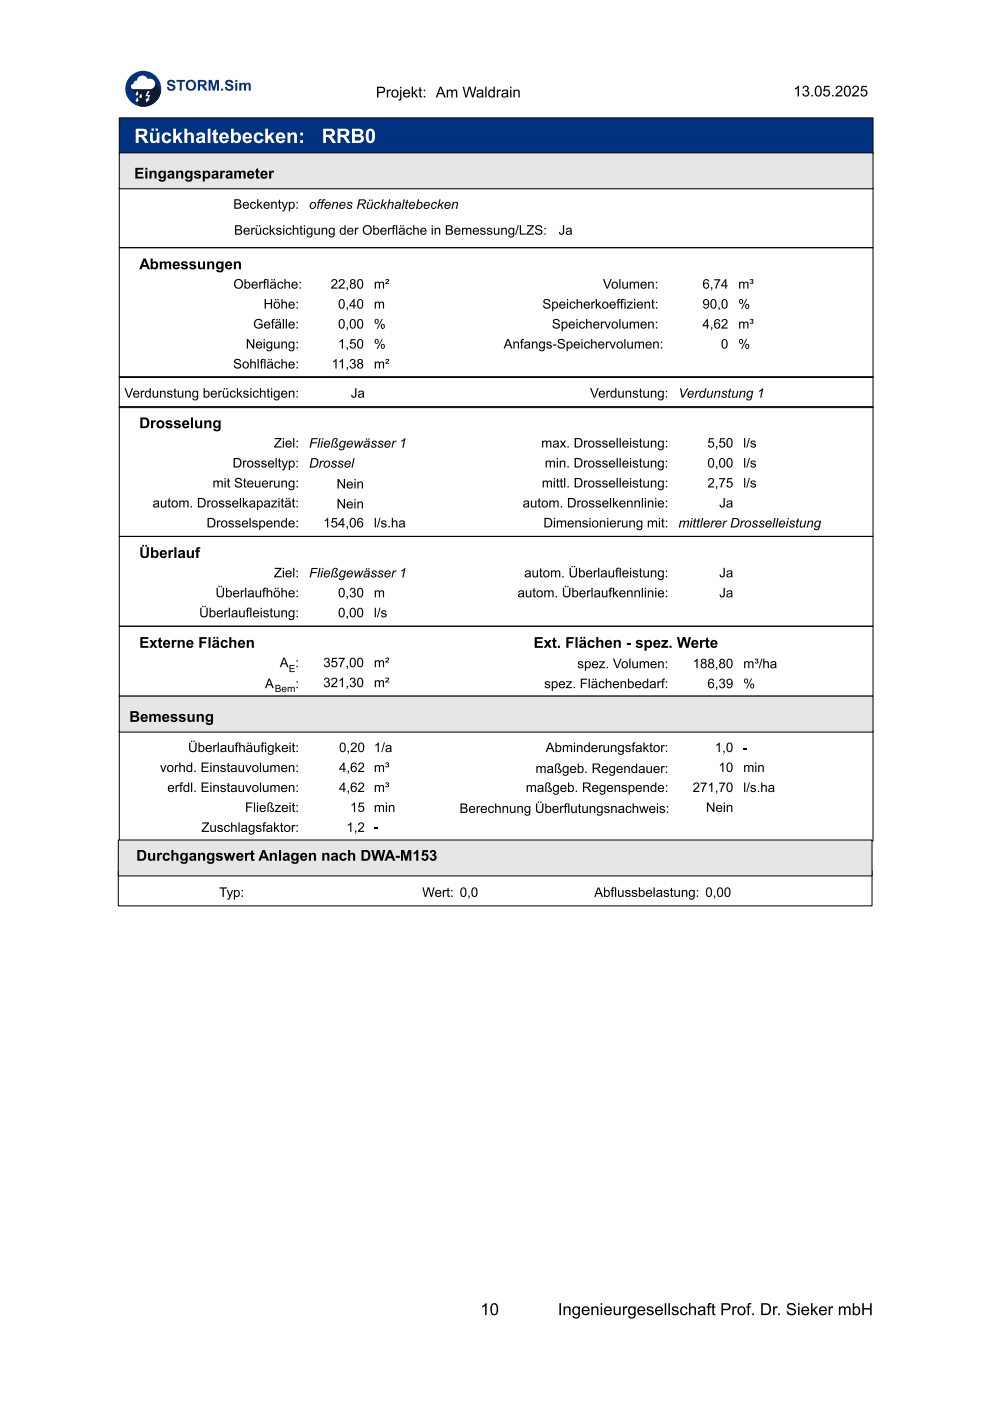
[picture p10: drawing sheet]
<svg xmlns="http://www.w3.org/2000/svg" width="210mm" height="297mm" viewBox="0 0 210 297" stroke-linecap="round" stroke-linejoin="round" font-family="sans-serif">
<path d="M93.3 18.4h.3l.9 2.3h-.3l-.3-.7h-.9l-.3 .7h-.3zM93.4 18.6l-.4 1.1h.8zM94.7 19h.3v.2a.56 .56 0 0 1 .9 .1 .53 .53 0 0 1 .7-.3 .53 .53 0 0 1 .3 .5v1.2h-.2v-1.1a.34 .34 0 0 0-.3-.4 .34 .34 0 0 0-.4 .3v1.2h-.3v-1.1a.38 .38 0 0 0-.5-.4 .38 .38 0 0 0-.2 .6v.9h-.3zM98.1 18.4h.3l.4 1.9 .6-1.9h.3l.5 1.9 .5-1.9h.3l-.6 2.3h-.3l-.6-2-.5 2h-.3zM101.2 19.2a.74 .74 0 0 1 1-.2 .74 .74 0 0 1 .3 1l.1 .7h-.3l-.1-.2a.58 .58 0 0 1-.8 .2 .58 .58 0 0 1-.2-.9l1-.2a.42 .42 0 0 0-.4-.4 .42 .42 0 0 0-.4 .3h-.3zM101.4 20a.39 .39 0 0 0 .4 .6 .39 .39 0 0 0 .4-.5v-.3zM102.9 18.4h.3v2.3h-.3zM103.7 19.2l.5-.2 .4 .2v-.8h.3v2.3h-.2v-.2a.79 .79 0 0 1-1.1-.2 .79 .79 0 0 1 .1-1.1zM103.9 19.4a.58 .58 0 0 0-.1 .7 .58 .58 0 0 0 .7 .2 .58 .58 0 0 0 .1-.7 .58 .58 0 0 0-.7-.2zM105.3 19h.3v.3l.2-.3h.3l.1 .1-.1 .2a.37 .37 0 0 0-.4 .1 .37 .37 0 0 0-.1 .4v.9h-.3zM106.5 19.2a.74 .74 0 0 1 .9-.2 .74 .74 0 0 1 .3 1l.1 .7h-.3v-.2a.58 .58 0 0 1-.9 .2 .58 .58 0 0 1-.1-.9l1-.2a.42 .42 0 0 0-.4-.4 .42 .42 0 0 0-.5 .3h-.2zM106.7 20a.39 .39 0 0 0 .3 .6 .39 .39 0 0 0 .4-.5l.1-.3zM108.2 18.4h.2v.3h-.2zM108.2 19h.2v1.7h-.2zM108.9 19h.2v.2a.59 .59 0 0 1 .7-.2 .59 .59 0 0 1 .4 .6v1.1h-.3v-1a.41 .41 0 0 0-.4-.5 .41 .41 0 0 0-.4 .6v.9h-.2z" fill="#000"/>
<path d="M35.7 17.1a.93 .93 0 0 1 1.4 .5h-.4a.37 .37 0 0 0-.4-.4 .37 .37 0 0 0-.4 .4l.1 .1a.95 .95 0 0 1 1.1 1.2 1.01 1.01 0 0 1-1.7-.4l.4-.1a.43 .43 0 0 0 .5 .5 .43 .43 0 0 0 .3-.5l-.1-.1a.84 .84 0 0 1-1-1.1zM37.4 16.9h1.8v.4h-.6v1.9h-.5v-1.9h-.7zM39.4 18a1.15 1.15 0 0 1 2.3 0 1.15 1.15 0 0 1-2.3 0zM40 17.5a.77 .77 0 0 0-.1 1 .77 .77 0 0 0 .9 .3 .75 .75 0 0 0 .3-1.1 .75 .75 0 0 0-1.1-.2zM42 16.9h.9a.66 .66 0 0 1 .9 .5 .66 .66 0 0 1-.6 .8l.8 1h-.6l-.5-.8-.4-.1-.1 .9h-.4zM42.4 17.3v.6h.6a.29 .29 0 0 0 .3-.3 .29 .29 0 0 0-.3-.3zM44.2 16.9h.7l.4 1.6 .4-1.6h.7v2.3h-.4v-1.8l-.5 1.8h-.4l-.4-1.8v1.8h-.5zM46.9 18.8h.4v.4h-.4zM48 17.1a.93 .93 0 0 1 1.4 .5h-.4a.37 .37 0 0 0-.4-.4 .37 .37 0 0 0-.4 .4l.1 .1a.95 .95 0 0 1 1.1 1.2 1.01 1.01 0 0 1-1.7-.4l.4-.1a.43 .43 0 0 0 .5 .5 .43 .43 0 0 0 .3-.5l-.1-.1a.84 .84 0 0 1-1-1.1zM49.9 16.9h.4v.4h-.4zM49.9 17.6h.4v1.6h-.4zM50.7 17.6h.4v.2l.7-.2 .3 .2a.56 .56 0 0 1 .7-.2 .56 .56 0 0 1 .4 .6v1h-.5v-1.1a.28 .28 0 0 0-.3-.2 .28 .28 0 0 0-.2 .3v1h-.5v-1.1a.28 .28 0 0 0-.3-.2 .28 .28 0 0 0-.2 .3v1h-.5z" fill="#1a307f"/>
<path d="M79.9 18.4h.9a.7 .7 0 0 1 .9 .6 .7 .7 0 0 1-.9 .7h-.6v1h-.3zM80.2 18.7v.8h.6a.42 .42 0 0 0 .6-.4 .42 .42 0 0 0-.6-.4zM82 19h.3v.3l.1-.3h.4l.1 .1-.1 .2a.37 .37 0 0 0-.4 .1 .37 .37 0 0 0-.1 .4v.9h-.3zM83.2 19.2a.81 .81 0 0 1 1.2 .1 .81 .81 0 0 1-.2 1.2 .81 .81 0 0 1-1.1-.2l-.1-.7zM83.4 19.4a.57 .57 0 0 0-.1 .8 .57 .57 0 0 0 .9 0 .57 .57 0 0 0-.1-.8 .57 .57 0 0 0-.7 0zM84.8 18.4h.3v.3h-.3zM84.8 19h.3v2l-.2 .3h-.3l-.1-.2 .3-.2zM85.7 19.2a.77 .77 0 0 1 .9-.1 .77 .77 0 0 1 .4 .8h-1.3a.48 .48 0 0 0 .4 .5 .48 .48 0 0 0 .6-.3l.2 .1a.83 .83 0 0 1-1.2 .3 .83 .83 0 0 1 0-1.3zM85.9 19.3l-.2 .4h1l-.3-.5zM87.3 18.4h.3v1.3l.6-.7h.4l-.6 .6 .7 1.1h-.4l-.5-.9-.2 .2v.7h-.3zM88.9 18.6l.3-.2v.6h.3v.2h-.3v1l.1 .2h.2v.3a.41 .41 0 0 1-.4-.1 .41 .41 0 0 1-.2-.4v-1h-.2v-.2h.2zM89.8 19h.4v.3h-.4zM89.8 20.3h.4v.4h-.4z" fill="#000"/>
<circle cx="30.4" cy="18.8" r="3.8" fill="#1a307f"/>
<path d="M27.9 18.7l3.2-2.3 .2 .4a1.12 1.12 0 0 1 1.5 .5l1.4 2a3.8 3.8 0 0 1-4.5 3.3l-.8-1.2 .3-.2v-.6z" fill="#0d173e"/>
<g fill="#fff">
<path d="M29.3 16.5a1.2 1.2 0 0 1 2 .3 1.12 1.12 0 0 1 1.6 .8 1.12 1.12 0 0 1-1.1 1.3h-3.5a.55 .55 0 0 1-.5-.6 .55 .55 0 0 1 .5-.5v-.1a.56 .56 0 0 1 .7-.6z"/>
<path d="M29.2 19.3l.1 .7-.3 .2-.2-.3z"/>
<path d="M29.2 20.6l.2 .7-.4 .3-.2-.3z"/>
<path d="M29.9 19.8l.2 .7-.3 .3-.3-.3z"/>
<path d="M31.3 19.3h.4l-.4 .9h.6l-.5 .7h.4l-.7 .9-.2-.9h.3l.3-.5h-.7z"/>
</g>
<path d="M168.6 18.7l.8-.5v2.2h-.3v-1.7l-.5 .3zM170.4 18.3a.61 .61 0 0 1 .9 0 .61 .61 0 0 1-.1 .9 .7 .7 0 0 1 0 1.2 .7 .7 0 0 1-1.1-.6h.3a.46 .46 0 0 0 .5 .4 .46 .46 0 0 0 .4-.5 .46 .46 0 0 0-.6-.3v-.3a.39 .39 0 0 0 .5-.3 .39 .39 0 0 0-.4-.4 .39 .39 0 0 0-.4 .4h-.3zM172 20.1h.3v.3h-.3zM173.1 18.3a.81 .81 0 0 1 .9 .1 .81 .81 0 0 1 .2 .9 .82 .82 0 0 1-.7 1.2 .82 .82 0 0 1-.8-1.2l.1-.6zM173.2 18.6a1.26 1.26 0 0 0 .3 1.7 1.22 1.22 0 0 0 .2-1.9zM174.8 18.2h1.1v.3h-.9l-.1 .6a.75 .75 0 0 1 1 .3 .75 .75 0 0 1-.4 1.1 .75 .75 0 0 1-1-.6l.3-.1a.5 .5 0 0 0 .7 .3 .5 .5 0 0 0 .2-.7 .5 .5 0 0 0-.7-.2l-.4 .2zM176.4 20.1h.3v.3h-.3zM177.4 18.3a.74 .74 0 0 1 1.1 .2 .74 .74 0 0 1-.4 1.1l-.6 .6h1.1v.2h-1.5l.3-.6a1.53 1.53 0 0 0 .9-1.2l-.4-.2-.3 .1-.1 .4-.3-.1zM179.2 18.3a.81 .81 0 0 1 1 .1 .81 .81 0 0 1 .2 .9 .82 .82 0 0 1-.8 1.2 .82 .82 0 0 1-.7-1.2l.1-.6zM179.3 18.6a1.26 1.26 0 0 0 .3 1.7 1.22 1.22 0 0 0 .2-1.9zM180.9 18.3a.74 .74 0 0 1 1.2 .2 .74 .74 0 0 1-.5 1.1l-.6 .6h1.1v.2h-1.5l.3-.6a1.53 1.53 0 0 0 .9-1.2l-.4-.2-.3 .1-.1 .4-.3-.1zM182.7 18.2h1.1v.3h-.9l-.1 .6a.75 .75 0 0 1 1.1 .3 .75 .75 0 0 1-.5 1.1 .75 .75 0 0 1-1-.6l.3-.1a.5 .5 0 0 0 .7 .3 .5 .5 0 0 0 .2-.7 .5 .5 0 0 0-.7-.2l-.4 .2z" fill="#000"/>
<path d="M25.3 25h159.8v7.6h-159.8z" fill="#003282" stroke="#000" stroke-width=".21"/>
<path d="M28.8 27.3h1.3a.88 .88 0 0 1 1.1 .6 .88 .88 0 0 1-.7 1.1l1 1.3h-.7l-.5-.6a.82 .82 0 0 0-.9-.7v1.3h-.6zM29.4 27.8v.8h.4a.49 .49 0 0 0 .6-.1 .49 .49 0 0 0 .1-.6zM31.8 28.1h.6v1a.49 .49 0 0 0 0 .6 .49 .49 0 0 0 .6 .1l.2-.3v-1.4h.6v2.2h-.5v-.3a.78 .78 0 0 1-1 .3 .78 .78 0 0 1-.5-.8zM32.1 27.2h.5v.5h-.5zM33 27.2h.5v.5h-.5zM34.6 28.4a1.06 1.06 0 0 1 1.7 .4l-.6 .1a.46 .46 0 0 0-.6-.4 .46 .46 0 0 0-.2 .7 .48 .48 0 0 0 .3 .6 .48 .48 0 0 0 .6-.3l.5 .1a1.1 1.1 0 0 1-1.5 .6 1.1 1.1 0 0 1-.4-1.6zM36.7 27.3h.6v1.6l.7-.8h.7l-.7 .8 .8 1.4h-.7l-.5-1-.3 .3v.7h-.6zM39.1 27.3h.6v1.1a.79 .79 0 0 1 1-.3 .79 .79 0 0 1 .4 .9v1.3h-.6v-1.4a.46 .46 0 0 0-.6-.4 .46 .46 0 0 0-.2 .7v1.1h-.6zM41.8 28.3a.96 .96 0 0 1 1-.3 .96 .96 0 0 1 .7 .9l.1 1.4h-.6l-.1-.2a.72 .72 0 0 1-1.1 .2 .72 .72 0 0 1 .1-1.1l1-.3a.39 .39 0 0 0-.4-.4 .39 .39 0 0 0-.4 .3l-.5-.1zM42.2 29.4a.39 .39 0 0 0 .4 .6 .39 .39 0 0 0 .3-.6v-.1zM44 27.3h.6v3h-.6zM45.2 27.7l.6-.4v.8h.4v.5h-.4v1.1l.1 .2 .3-.1 .1 .5a.66 .66 0 0 1-.8 0 .66 .66 0 0 1-.3-.8v-.9h-.2v-.5h.2zM46.8 28.4a1.05 1.05 0 0 1 1.2-.2 1.05 1.05 0 0 1 .5 1.2h-1.4a.44 .44 0 0 0 .3 .5 .44 .44 0 0 0 .5-.3l.6 .1a1.1 1.1 0 0 1-1.6 .5 1.1 1.1 0 0 1-.3-1.6zM47.2 28.6l-.1 .4h.8l-.2-.5zM49 27.3h.5v1.1a.97 .97 0 0 1 1.3-.1 .97 .97 0 0 1 .3 1.2 .87 .87 0 0 1-.7 .8 .87 .87 0 0 1-.9-.3v.3h-.5zM49.7 28.7a.7 .7 0 0 0-.2 .8 .7 .7 0 0 0 .7 .4 .71 .71 0 0 0 .3-.8 .71 .71 0 0 0-.7-.5zM51.7 28.4a1.05 1.05 0 0 1 1.3-.2 1.05 1.05 0 0 1 .5 1.2h-1.5a.44 .44 0 0 0 .3 .5 .44 .44 0 0 0 .5-.3l.6 .1a1.1 1.1 0 0 1-1.5 .5 1.1 1.1 0 0 1-.4-1.6zM52.1 28.6l-.1 .4h.9l-.3-.5zM54.1 28.4a1.06 1.06 0 0 1 1.7 .4l-.5 .1a.46 .46 0 0 0-.6-.4 .46 .46 0 0 0-.3 .7 .48 .48 0 0 0 .3 .6 .48 .48 0 0 0 .6-.3l.6 .1a1.1 1.1 0 0 1-1.6 .6 1.1 1.1 0 0 1-.4-1.6zM56.2 27.3h.6v1.6l.7-.8h.7l-.7 .8 .8 1.4h-.6l-.6-1-.3 .3v.7h-.6zM58.7 28.4a1.05 1.05 0 0 1 1.3-.2 1.05 1.05 0 0 1 .5 1.2h-1.5a.44 .44 0 0 0 .4 .5 .44 .44 0 0 0 .5-.3l.6 .1a1.1 1.1 0 0 1-1.6 .5 1.1 1.1 0 0 1-.3-1.6zM59.2 28.6l-.1 .4h.8l-.2-.5zM61 28.1h.5v.3a.78 .78 0 0 1 .9-.3 .78 .78 0 0 1 .6 .8v1.4h-.6v-1.1a.46 .46 0 0 0-.4-.7 .46 .46 0 0 0-.5 .6v1.2h-.5zM63.7 28.1h.5v.6h-.5zM63.7 29.7h.5v.6h-.5zM68.5 27.3h1.3a.88 .88 0 0 1 1.2 .6 .88 .88 0 0 1-.8 1.1l1.1 1.3h-.8l-.4-.6a.82 .82 0 0 0-1-.7v1.3h-.6zM69.1 27.8v.8h.5a.49 .49 0 0 0 .6-.1 .49 .49 0 0 0 .1-.6zM71.6 27.3h1.3a.88 .88 0 0 1 1.1 .6 .88 .88 0 0 1-.7 1.1l1 1.3h-.7l-.5-.6a.82 .82 0 0 0-.9-.7v1.3h-.6zM72.2 27.8v.8h.4a.49 .49 0 0 0 .6-.1 .49 .49 0 0 0 .1-.6zM74.6 27.3h1.2a.81 .81 0 0 1 1.1 .3 .81 .81 0 0 1-.3 1.1 .86 .86 0 0 1 .5 1.1 .86 .86 0 0 1-1.1 .5h-1.4zM75.2 27.8v.7a.87 .87 0 0 0 1.2-.4l-.2-.3zM75.2 29v.8h.9a.41 .41 0 0 0 .4-.5 .41 .41 0 0 0-.5-.3zM77.8 27.6a.96 .96 0 0 1 1.2-.2 .96 .96 0 0 1 .5 1v.4a1.1 1.1 0 0 1-.3 1.2 1.1 1.1 0 0 1-1.2 .2 2.35 2.35 0 0 1-.2-2.6zM78.3 27.8l-.1 .4a1.45 1.45 0 0 0 .3 1.7h.1a2.13 2.13 0 0 0 0-2.1z" fill="#fff"/>
<path d="M25.3 39.8h159.8v12.7h-159.8z" fill="none" stroke="#000" stroke-width=".21"/>
<path d="M25.3 32.4h159.8v7.6h-159.8z" fill="#e6e6e6" stroke="#000" stroke-width=".21"/>
<g fill="#000">
<path d="M79.5 64h.2v.2a.49 .49 0 0 1 .8 0l.5-.3a.42 .42 0 0 1 .4 .5v1h-.2v-.9a.3 .3 0 0 0-.2-.4 .3 .3 0 0 0-.4 .3v1h-.3v-.9a.33 .33 0 0 0-.4-.3 .33 .33 0 0 0-.2 .5v.7h-.2zM79.5 125.2h.2v.2a.49 .49 0 0 1 .8 0l.5-.3a.42 .42 0 0 1 .4 .5v1h-.2v-.9a.3 .3 0 0 0-.2-.4 .3 .3 0 0 0-.4 .3v1h-.3v-.9a.33 .33 0 0 0-.4-.3 .33 .33 0 0 0-.2 .5v.7h-.2zM61.4 141h1.1v.2h-.9v.4h.8v.2h-.8v.5h.9v.2h-1.1z"/>
<path d="M28.7 35.6h1.7v.4h-1.2v.5h1.1v.4h-1.1v.6h1.2v.4h-1.7zM30.8 35.6h.4v.4h-.4zM30.8 36.2h.4v1.7h-.4zM31.7 36.2h.4v.3a.59 .59 0 0 1 .7-.3 .59 .59 0 0 1 .4 .6v1.1h-.4v-1.1a.31 .31 0 0 0-.4-.3 .31 .31 0 0 0-.3 .4v1h-.4zM33.8 36.4l.4-.2 .6 .2v-.2h.4v1.5a.79 .79 0 0 1-.7 .8 .79 .79 0 0 1-.9-.5h.5a.33 .33 0 0 0 .4 .2 .33 .33 0 0 0 .2-.4v-.2a.71 .71 0 0 1-.9 .1 .71 .71 0 0 1-.2-.9zM34.1 36.6v.8a.43 .43 0 0 0 .6-.4 .43 .43 0 0 0-.6-.4zM35.8 36.3a.71 .71 0 0 1 .7-.1 .71 .71 0 0 1 .4 .6l.1 1.1h-.4l-.1-.2a.54 .54 0 0 1-.9 0 .54 .54 0 0 1 .5-.8l.4-.1a.3 .3 0 0 0-.3-.3 .3 .3 0 0 0-.3 .2l-.4-.1zM36 37.2a.26 .26 0 0 0 .1 .3 .26 .26 0 0 0 .4-.1 .26 .26 0 0 0-.1-.3zM37.4 36.2h.4v.3a.59 .59 0 0 1 .7-.3 .59 .59 0 0 1 .4 .6v1.1h-.5v-1.1a.31 .31 0 0 0-.3-.3 .31 .31 0 0 0-.3 .4v1h-.4zM39.4 36.4l.5-.2 .5 .2v-.2h.4v1.5a.79 .79 0 0 1-.6 .8 .79 .79 0 0 1-.9-.5h.5a.33 .33 0 0 0 .3 .2 .33 .33 0 0 0 .3-.4v-.2a.71 .71 0 0 1-1 .1 .71 .71 0 0 1-.2-.9zM39.8 36.6v.8a.43 .43 0 0 0 .6-.4 .43 .43 0 0 0-.6-.4zM41.3 36.3a.85 .85 0 0 1 1.3 .3l-.4 .1a.28 .28 0 0 0-.3-.3 .28 .28 0 0 0-.3 .3 .84 .84 0 0 1 1 .8 .86 .86 0 0 1-1.5-.1l.4-.1a.32 .32 0 0 0 .3 .3 .32 .32 0 0 0 .4-.3 .85 .85 0 0 1-1-.8zM43 36.2h.4v.3a.72 .72 0 0 1 1-.2 .72 .72 0 0 1 .2 1 .65 .65 0 0 1-.5 .6 .65 .65 0 0 1-.7-.2v.8h-.4zM43.5 36.6v.6l.2 .3a.48 .48 0 0 0 .5-.5 .48 .48 0 0 0-.6-.5zM45.1 36.3a.71 .71 0 0 1 .8-.1 .71 .71 0 0 1 .4 .6l.1 1.1h-.4l-.1-.2a.54 .54 0 0 1-1 0 .54 .54 0 0 1 .5-.8l.5-.1a.3 .3 0 0 0-.3-.3 .3 .3 0 0 0-.3 .2l-.4-.1zM45.4 37.2a.26 .26 0 0 0 .1 .3 .26 .26 0 0 0 .3-.1 .26 .26 0 0 0 0-.3zM46.7 36.2h.4v.2l.3-.2 .4 .1-.2 .3a.35 .35 0 0 0-.4 .1 .35 .35 0 0 0-.1 .4v.8h-.4zM48.1 36.3a.71 .71 0 0 1 .7-.1 .71 .71 0 0 1 .5 .6l.1 1.1h-.5v-.2a.54 .54 0 0 1-1 0 .54 .54 0 0 1 .5-.8l.4-.1a.3 .3 0 0 0-.2-.3 .3 .3 0 0 0-.3 .2l-.4-.1zM48.3 37.2a.26 .26 0 0 0 .2 .3 .26 .26 0 0 0 .3-.1 .26 .26 0 0 0-.1-.3zM49.7 36.2h.4v.2l.6-.2 .3 .2a.56 .56 0 0 1 .7-.2 .56 .56 0 0 1 .4 .6v1.1h-.5v-1.2a.28 .28 0 0 0-.3-.2 .28 .28 0 0 0-.2 .4v1h-.4v-1.1a.28 .28 0 0 0-.4-.3 .28 .28 0 0 0-.2 .4v1h-.4zM52.6 36.4a.79 .79 0 0 1 .9-.1 .79 .79 0 0 1 .4 .9h-1.1a.33 .33 0 0 0 .3 .4 .33 .33 0 0 0 .4-.3l.4 .1a.84 .84 0 0 1-1.3 .3 .84 .84 0 0 1 0-1.3zM52.9 36.6l-.1 .3h.7l-.2-.4zM54.3 35.9l.4-.3v.6h.3v.4h-.3v.8l.1 .1h.2l.1 .3a.49 .49 0 0 1-.6 0 .49 .49 0 0 1-.2-.5v-.7h-.2zM55.4 36.4a.79 .79 0 0 1 1-.1 .79 .79 0 0 1 .3 .9h-1.1a.33 .33 0 0 0 .3 .4 .33 .33 0 0 0 .4-.3l.4 .1a.84 .84 0 0 1-1.3 .3 .84 .84 0 0 1 0-1.3zM55.7 36.6v.3h.6l-.2-.4zM57.1 36.2h.4v.2l.2-.2 .4 .1-.1 .3a.35 .35 0 0 0-.4 .1 .35 .35 0 0 0-.1 .4v.8h-.4z"/>
<path d="M30.4 54.8h.5l.9 2.3h-.5l-.2-.5h-.9l-.2 .5h-.5zM30.6 55.3l-.3 .9h.7zM31.9 54.8h.5v.8a.82 .82 0 0 1 1.2 .5 .82 .82 0 0 1-.7 1l-.6-.3v.3h-.4zM32.5 55.9a.48 .48 0 0 0-.1 .6 .48 .48 0 0 0 .6 .2v-.8l-.3-.2zM33.9 55.4h.4v.3l.6-.3 .4 .3a.56 .56 0 0 1 .6-.3 .56 .56 0 0 1 .4 .6v1.1h-.4l-.1-1.2a.28 .28 0 0 0-.3-.1 .28 .28 0 0 0-.2 .3v1h-.4v-1.1a.28 .28 0 0 0-.4-.3 .28 .28 0 0 0-.2 .4v1h-.4zM36.8 55.6a.79 .79 0 0 1 1-.1 .79 .79 0 0 1 .3 .9h-1.1a.33 .33 0 0 0 .3 .4 .33 .33 0 0 0 .4-.2h.4a.84 .84 0 0 1-1.3 .3 .84 .84 0 0 1 0-1.3zM37.1 55.8l-.1 .3h.7l-.2-.3zM38.6 55.5a.85 .85 0 0 1 1.2 .3l-.4 .1a.28 .28 0 0 0-.3-.2 .28 .28 0 0 0-.3 .2 .84 .84 0 0 1 1 .8 .86 .86 0 0 1-1.5-.1h.5a.32 .32 0 0 0 .3 .3 .32 .32 0 0 0 .3-.4 .85 .85 0 0 1-1-.8zM40.3 55.5a.85 .85 0 0 1 1.3 .3l-.4 .1a.28 .28 0 0 0-.3-.2 .28 .28 0 0 0-.3 .2 .84 .84 0 0 1 1 .8 .86 .86 0 0 1-1.5-.1h.4a.32 .32 0 0 0 .3 .3 .32 .32 0 0 0 .3-.4 .85 .85 0 0 1-.9-.8zM42 55.4h.4v1.1a.32 .32 0 0 0 .4 .3 .32 .32 0 0 0 .2-.5v-.9h.5v1.7h-.4v-.3a.59 .59 0 0 1-.7 .3 .59 .59 0 0 1-.4-.6zM43.9 55.4h.4v.3a.59 .59 0 0 1 .7-.3 .59 .59 0 0 1 .4 .7v1h-.4v-1.1a.31 .31 0 0 0-.4-.3 .31 .31 0 0 0-.2 .4v1h-.5zM46 55.6l.5-.2 .5 .3v-.3h.4v1.5a.79 .79 0 0 1-.7 .9 .79 .79 0 0 1-.9-.6l.5 .1a.33 .33 0 0 0 .4 .1 .33 .33 0 0 0 .3-.3v-.3a.71 .71 0 0 1-1 .1 .71 .71 0 0 1-.2-.9zM46.3 55.9v.7a.43 .43 0 0 0 .7-.4 .43 .43 0 0 0-.7-.3zM47.9 55.6a.79 .79 0 0 1 1-.1 .79 .79 0 0 1 .3 .9h-1a.33 .33 0 0 0 .2 .4 .33 .33 0 0 0 .4-.2h.4a.84 .84 0 0 1-1.3 .3 .84 .84 0 0 1 0-1.3zM48.3 55.8l-.1 .3h.6l-.2-.3zM49.6 55.4h.4v.3a.59 .59 0 0 1 .7-.3 .59 .59 0 0 1 .4 .7v1h-.4l-.1-1.1a.31 .31 0 0 0-.3-.3 .31 .31 0 0 0-.3 .4v1h-.4z"/>
<path d="M49.7 42.2h.7a.51 .51 0 0 1 .7 .3 .51 .51 0 0 1-.3 .7 .57 .57 0 0 1 .3 .7 .57 .57 0 0 1-.7 .4h-.7zM49.9 42.5v.6h.5a.34 .34 0 0 0 .4-.3 .34 .34 0 0 0-.5-.3zM49.9 43.3v.7h.7a.36 .36 0 0 0 .3-.5 .36 .36 0 0 0-.5-.2zM51.6 43a.68 .68 0 0 1 .9-.2 .68 .68 0 0 1 .3 .8h-1.1a.43 .43 0 0 0 .3 .5 .43 .43 0 0 0 .5-.3h.3a.74 .74 0 0 1-1.1 .3 .74 .74 0 0 1-.1-1.1zM51.9 43.1l-.2 .3h.8l-.2-.4zM53.2 43l.7-.2 .4 .4-.3 .1a.44 .44 0 0 0-.6-.2 .44 .44 0 0 0-.1 .6 .38 .38 0 0 0 .4 .4 .38 .38 0 0 0 .4-.4l.2 .1a.7 .7 0 0 1-1 .4 .7 .7 0 0 1-.2-1.1zM54.5 42.2h.3v1.2l.6-.6h.3l-.6 .5 .6 1h-.3l-.5-.8-.1 .2v.6h-.3zM56 43a.68 .68 0 0 1 .9-.2 .68 .68 0 0 1 .3 .8h-1.1a.43 .43 0 0 0 .3 .5 .43 .43 0 0 0 .5-.3h.3a.74 .74 0 0 1-1.1 .3 .74 .74 0 0 1-.1-1.1zM56.3 43.1l-.2 .3h.8l-.2-.4zM57.5 42.8h.2v.2a.52 .52 0 0 1 .7-.2 .52 .52 0 0 1 .3 .6v.9h-.3v-.9a.34 .34 0 0 0-.2-.4 .34 .34 0 0 0-.4 .2v1.1h-.3zM59.1 42.4l.3-.1v.5h.2v.2h-.2v.8l.2 .5a.37 .37 0 0 1-.4-.1 .37 .37 0 0 1-.1-.4v-.8h-.2v-.2h.2zM59.7 42.8h.3l.4 1.2 .4-1.2h.3l-.6 1.5a.51 .51 0 0 1-.7 .5v-.2h.3l.2-.3zM61.2 42.8h.3v.2a.67 .67 0 0 1 .9 0 .67 .67 0 0 1 0 .9 .56 .56 0 0 1-.9 .2v.7h-.3zM61.6 43.1a.48 .48 0 0 0-.1 .7 .48 .48 0 0 0 .7 0 .48 .48 0 0 0 0-.6 .48 .48 0 0 0-.6-.1zM62.9 42.8h.2v.3h-.2zM62.9 44h.2v.3h-.2z"/>
<path d="M49.8 47.7h.8a.51 .51 0 0 1 .6 .3 .51 .51 0 0 1-.2 .7 .57 .57 0 0 1 .3 .7 .57 .57 0 0 1-.7 .4h-.8zM50.1 48v.6h.4a.34 .34 0 0 0 .5-.3 .34 .34 0 0 0-.5-.3zM50.1 48.8v.7h.7a.36 .36 0 0 0 .3-.4 .36 .36 0 0 0-.5-.3zM51.8 48.5a.68 .68 0 0 1 .8-.2 .68 .68 0 0 1 .4 .8h-1.1a.43 .43 0 0 0 .3 .5 .43 .43 0 0 0 .5-.3h.3a.74 .74 0 0 1-1.2 .3 .74 .74 0 0 1 0-1.1zM52 48.6l-.1 .3h.8l-.2-.4zM53.3 48.3h.2v.2l.1-.2h.3h.2l-.1 .3a.32 .32 0 0 0-.4 0 .32 .32 0 0 0-.1 .4v.8h-.2zM54.2 48.3h.2v.8a.37 .37 0 0 0 .4 .5 .37 .37 0 0 0 .3-.5v-.8h.3v1.5h-.2v-.3a.52 .52 0 0 1-.7 .3 .52 .52 0 0 1-.3-.6zM54.4 47.7h.3v.3h-.3zM54.9 47.7h.3v.3h-.3zM55.9 48.5l.7-.2 .3 .4-.2 .1a.44 .44 0 0 0-.6-.2 .44 .44 0 0 0-.1 .6 .38 .38 0 0 0 .3 .4 .38 .38 0 0 0 .4-.4l.3 .1a.7 .7 0 0 1-1 .4 .7 .7 0 0 1-.2-1.1zM57.2 47.7h.2v1.2l.6-.6h.3l-.5 .5 .6 1h-.3l-.5-.8-.2 .2v.6h-.2zM58.6 48.4l.2-.1a.62 .62 0 0 1 .9 .4h-.3a.29 .29 0 0 0-.3-.3 .29 .29 0 0 0-.2 .4 .56 .56 0 0 1 .7 .2 .56 .56 0 0 1 0 .7 .66 .66 0 0 1-1.1-.4h.3a.33 .33 0 0 0 .3 .3 .33 .33 0 0 0 .3-.4 .72 .72 0 0 1-.8-.6zM60 47.7h.3v.3h-.3zM60 48.3h.3v1.5h-.3zM60.8 48.5l.7-.2 .3 .4-.2 .1a.44 .44 0 0 0-.6-.2 .44 .44 0 0 0-.2 .6 .38 .38 0 0 0 .4 .4 .38 .38 0 0 0 .4-.4l.3 .1a.7 .7 0 0 1-1 .4 .7 .7 0 0 1-.2-1.1zM62.1 47.7h.2v.8a.52 .52 0 0 1 .6-.2 .52 .52 0 0 1 .4 .5v1h-.3v-1a.36 .36 0 0 0-.4-.3 .36 .36 0 0 0-.3 .5v.8h-.2zM63.7 47.9l.2-.1v.5h.3v.2h-.3v.8l.3 .5a.37 .37 0 0 1-.4-.1 .37 .37 0 0 1-.1-.4v-.8h-.2v-.2h.2zM64.4 47.7h.3v.3h-.3zM64.4 48.3h.3v1.5h-.3zM65.1 48.5l.3-.2 .6 .2v-.2h.3v1.3a.64 .64 0 0 1-.5 .7 .64 .64 0 0 1-.8-.4h.3a.41 .41 0 0 0 .5 .2 .41 .41 0 0 0 .2-.5 .7 .7 0 0 1-1-.2 .7 .7 0 0 1 .1-.9zM65.3 48.6a.5 .5 0 0 0-.1 .7 .5 .5 0 0 0 .7 .1 .5 .5 0 0 0 .1-.6 .5 .5 0 0 0-.7-.2zM66.6 48.3h.3v.8a.37 .37 0 0 0 .3 .5 .37 .37 0 0 0 .4-.5v-.8h.2v1.5h-.2v-.3a.52 .52 0 0 1-.6 .3 .52 .52 0 0 1-.4-.6zM68.2 48.3h.2v.2a.52 .52 0 0 1 .6-.2 .52 .52 0 0 1 .4 .6v.9h-.3v-.9a.34 .34 0 0 0-.2-.4 .34 .34 0 0 0-.4 .2l-.1 1.1h-.2zM69.8 48.5l.3-.2 .6 .2v-.2h.3v1.3a.64 .64 0 0 1-.5 .7 .64 .64 0 0 1-.8-.4h.3a.41 .41 0 0 0 .5 .2 .41 .41 0 0 0 .2-.5 .7 .7 0 0 1-1-.2 .7 .7 0 0 1 .1-.9zM70 48.6a.5 .5 0 0 0-.1 .7 .5 .5 0 0 0 .7 .1 .5 .5 0 0 0 .1-.6 .5 .5 0 0 0-.7-.2zM72.2 48.5l.4-.2 .4 .2v-.8h.3v2.1h-.2v-.2a.7 .7 0 0 1-1-.1 .7 .7 0 0 1 .1-1zM72.4 48.6a.51 .51 0 0 0-.1 .7 .51 .51 0 0 0 .6 .2 .51 .51 0 0 0 .2-.7 .51 .51 0 0 0-.7-.2zM73.8 48.5a.68 .68 0 0 1 .8-.2 .68 .68 0 0 1 .3 .8h-1.1a.43 .43 0 0 0 .4 .5 .43 .43 0 0 0 .5-.3h.2a.74 .74 0 0 1-1.1 .3 .74 .74 0 0 1 0-1.1zM74 48.6l-.1 .3h.8l-.3-.4zM75.2 48.3h.3v.2l.1-.2h.3h.1l-.1 .3a.32 .32 0 0 0-.3 0 .32 .32 0 0 0-.1 .4v.8h-.3zM76.9 48.8a1.01 1.01 0 0 1 2 0 1.01 1.01 0 0 1-2 0zM77.4 48.1a.77 .77 0 0 0-.1 1.2 .77 .77 0 0 0 1.2-.1 .77 .77 0 0 0-.1-1 .77 .77 0 0 0-1-.1zM79.1 47.7h.3v.8a.67 .67 0 0 1 1 .5 .67 .67 0 0 1-1 .6v.2h-.3zM79.5 48.6a.5 .5 0 0 0-.2 .7 .5 .5 0 0 0 .7 .2 .5 .5 0 0 0 .1-.7 .5 .5 0 0 0-.6-.2zM80.8 48.5a.68 .68 0 0 1 .8-.2 .68 .68 0 0 1 .4 .8h-1.1a.43 .43 0 0 0 .3 .5 .43 .43 0 0 0 .5-.3h.3a.74 .74 0 0 1-1.2 .3 .74 .74 0 0 1 0-1.1zM81 48.6l-.1 .3h.8l-.2-.4zM82.3 48.3h.2v.2l.1-.2h.3h.2l-.1 .3a.32 .32 0 0 0-.4 0 .32 .32 0 0 0-.1 .4v.8h-.2zM83.3 47.8l.6-.1v.3l-.4 .1v.2h.3v.2h-.3v1.3h-.2v-1.3h-.3v-.2h.3zM84 47.7h.2v2.1h-.2zM84.7 48.5a.66 .66 0 0 1 .8-.2 .66 .66 0 0 1 .3 .9l.1 .6h-.3v-.2a.52 .52 0 0 1-.7 .2 .52 .52 0 0 1-.3-.7l.3-.1a.43 .43 0 0 0 .6-.4l-.3-.1-.4 .3-.2-.1zM84.9 49.2a.35 .35 0 0 0 .3 .5 .35 .35 0 0 0 .3-.4l.1-.3zM84.8 47.7h.3v.3h-.3zM85.3 47.7h.3v.3h-.3zM86.3 48.5l.7-.2 .4 .4-.3 .1a.44 .44 0 0 0-.6-.2 .44 .44 0 0 0-.1 .6 .38 .38 0 0 0 .3 .4 .38 .38 0 0 0 .4-.4l.3 .1a.7 .7 0 0 1-1 .4 .7 .7 0 0 1-.2-1.1zM87.6 47.7h.3v.8a.52 .52 0 0 1 .6-.2 .52 .52 0 0 1 .3 .5v1h-.3v-1a.36 .36 0 0 0-.4-.3 .36 .36 0 0 0-.2 .5v.8h-.3zM89.3 48.5a.68 .68 0 0 1 .8-.2 .68 .68 0 0 1 .3 .8h-1.1a.43 .43 0 0 0 .4 .5 .43 .43 0 0 0 .5-.3h.2a.74 .74 0 0 1-1.1 .3 .74 .74 0 0 1 0-1.1zM89.5 48.6l-.1 .3h.8l-.3-.4zM91.5 47.7h.3v.3h-.3zM91.5 48.3h.3v1.5h-.3zM92.2 48.3h.2v.2a.52 .52 0 0 1 .6-.2 .52 .52 0 0 1 .3 .6v.9h-.2v-.9a.34 .34 0 0 0-.3-.4 .34 .34 0 0 0-.4 .2v1.1h-.2zM94.5 47.7h.8a.51 .51 0 0 1 .6 .3 .51 .51 0 0 1-.2 .7 .57 .57 0 0 1 .3 .7 .57 .57 0 0 1-.7 .4h-.8zM94.8 48v.6h.4a.34 .34 0 0 0 .5-.3 .34 .34 0 0 0-.5-.3zM94.8 48.8v.7h.7a.36 .36 0 0 0 .3-.4 .36 .36 0 0 0-.5-.3zM96.5 48.5a.68 .68 0 0 1 .8-.2 .68 .68 0 0 1 .3 .8h-1a.43 .43 0 0 0 .3 .5 .43 .43 0 0 0 .5-.3h.2a.74 .74 0 0 1-1.1 .3 .74 .74 0 0 1 0-1.1zM96.7 48.6l-.1 .3h.8l-.2-.4zM98 48.3h.2v.2a.49 .49 0 0 1 .8 0l.5-.2a.42 .42 0 0 1 .4 .5v1h-.2v-1a.3 .3 0 0 0-.2-.3 .3 .3 0 0 0-.4 .2v1.1h-.3v-1a.33 .33 0 0 0-.4-.3 .33 .33 0 0 0-.2 .5v.8h-.2zM100.4 48.5a.68 .68 0 0 1 .8-.2 .68 .68 0 0 1 .4 .8h-1.1a.43 .43 0 0 0 .3 .5 .43 .43 0 0 0 .5-.3h.3a.74 .74 0 0 1-1.2 .3 .74 .74 0 0 1 0-1.1zM100.6 48.6l-.1 .3h.8l-.2-.4zM101.9 48.4l.1-.1a.62 .62 0 0 1 .9 .4h-.2a.29 .29 0 0 0-.3-.3 .29 .29 0 0 0-.3 .4h.1a.56 .56 0 0 1 .6 .2 .56 .56 0 0 1 0 .7 .66 .66 0 0 1-1-.4h.2a.33 .33 0 0 0 .4 .3 .33 .33 0 0 0 .3-.4 .72 .72 0 0 1-.9-.6zM103.3 48.4l.2-.1a.62 .62 0 0 1 .8 .4h-.2a.29 .29 0 0 0-.3-.3 .29 .29 0 0 0-.3 .4h.1a.56 .56 0 0 1 .6 .2 .56 .56 0 0 1 0 .7 .66 .66 0 0 1-1-.4h.2a.33 .33 0 0 0 .4 .3 .33 .33 0 0 0 .3-.4 .72 .72 0 0 1-.9-.6zM104.7 48.3h.2v.8a.37 .37 0 0 0 .4 .5 .37 .37 0 0 0 .3-.5v-.8h.3v1.5h-.2v-.3a.52 .52 0 0 1-.7 .3 .52 .52 0 0 1-.3-.6zM106.3 48.3h.2v.2a.52 .52 0 0 1 .6-.2 .52 .52 0 0 1 .4 .6v.9h-.3v-.9a.34 .34 0 0 0-.2-.4 .34 .34 0 0 0-.5 .2v1.1h-.2zM107.9 48.5l.3-.2 .6 .2v-.2h.2v1.3a.64 .64 0 0 1-.4 .7 .64 .64 0 0 1-.8-.4h.2a.41 .41 0 0 0 .6 .2 .41 .41 0 0 0 .2-.5 .7 .7 0 0 1-1-.2 .7 .7 0 0 1 .1-.9zM108.1 48.6a.5 .5 0 0 0-.1 .7 .5 .5 0 0 0 .7 .1 .5 .5 0 0 0 .1-.6 .5 .5 0 0 0-.7-.2zM109.8 47.7h.2l-.6 2.1h-.2zM110.2 47.7h.3v1.8h1v.3h-1.3zM111.7 47.7h1.5v.3l-1.3 1.5h1.3v.3h-1.6v-.3l1.3-1.5h-1.2zM113.7 47.9a.8 .8 0 0 1 1.3 .4h-.3a.44 .44 0 0 0-.5-.4 .44 .44 0 0 0-.4 .5l.2 .1a.9 .9 0 0 1 1 .8 .85 .85 0 0 1-.9 .5 .85 .85 0 0 1-.7-.7h.3a.52 .52 0 0 0 .5 .5 .52 .52 0 0 0 .5-.5l-.2-.2a.86 .86 0 0 1-1-.8zM115.4 48.3h.3v.3h-.3zM115.4 49.5h.3v.3h-.3z"/>
<path d="M65.9 43a.72 .72 0 0 1 1.1 .3 .72 .72 0 0 1-.6 1 .7 .7 0 0 1-.8-.4 .7 .7 0 0 1 .3-.9zM66.1 43.1a.5 .5 0 0 0-.3 .6 .5 .5 0 0 0 .7 .3l.1-.1a.47 .47 0 0 0 .2-.6 .47 .47 0 0 0-.7-.2zM67.7 42.3h.5v.2l-.4 .1v.2h.2v.2h-.3l-.2 1.3h-.3l.3-1.3h-.3l.1-.2h.2zM68.5 42.3h.5v.2l-.4 .1-.1 .2h.3v.2h-.3l-.3 1.3h-.2l.3-1.3h-.3l.1-.2h.2zM69.1 43a.62 .62 0 0 1 .8-.1 .62 .62 0 0 1 .2 .7h-1.1a.39 .39 0 0 0 .3 .5 .39 .39 0 0 0 .5-.3h.3a.68 .68 0 0 1-1.1 .4 .68 .68 0 0 1 0-1.1zM69.3 43.1l-.2 .3h.8a.36 .36 0 0 0-.2-.4 .36 .36 0 0 0-.4 .1zM70.6 42.8h.2v.3a.47 .47 0 0 1 .6-.3 .47 .47 0 0 1 .3 .6l-.2 .9h-.3l.2-1.2a.49 .49 0 0 0-.5 0 .49 .49 0 0 0-.2 .5l-.1 .7h-.3zM72.2 43a.62 .62 0 0 1 .8-.1 .62 .62 0 0 1 .3 .7h-1.1a.39 .39 0 0 0 .3 .5 .39 .39 0 0 0 .4-.3h.3a.68 .68 0 0 1-1.1 .4 .68 .68 0 0 1 0-1.1zM72.4 43.1l-.2 .3h.8a.36 .36 0 0 0-.1-.4 .36 .36 0 0 0-.5 .1zM73.8 42.9l.7-.1 .3 .4-.3 .1a.3 .3 0 0 0-.3-.3 .3 .3 0 0 0-.3 .2 .79 .79 0 0 1 .7 .9 .63 .63 0 0 1-.7 .2 .63 .63 0 0 1-.4-.5h.2a.32 .32 0 0 0 .3 .3 .32 .32 0 0 0 .4-.3l-.1-.1a.51 .51 0 0 1-.5-.2 .51 .51 0 0 1 0-.6zM76.1 42.3h.8a.57 .57 0 0 1 .7 .5 .57 .57 0 0 1-.7 .6l.5 .9h-.3a.81 .81 0 0 0-1-.9l-.2 .9h-.2zM76.3 42.5l-.1 .7a.83 .83 0 0 0 1.1-.4l-.1-.3zM78 42.8h.2l-.2 1a.32 .32 0 0 0 .3 .4 .32 .32 0 0 0 .3-.4l.3-1h.2l-.3 1.5h-.2l.1-.3a.47 .47 0 0 1-.7 .3 .47 .47 0 0 1-.2-.6zM78.3 42.3h.2v.3h-.3zM78.8 42.3h.2v.3h-.3zM79.6 43l.5-.2a.47 .47 0 0 1 .5 .5h-.3a.41 .41 0 0 0-.5-.3 .41 .41 0 0 0-.2 .6 .37 .37 0 0 0 .2 .5 .37 .37 0 0 0 .4-.4l.3 .1a.64 .64 0 0 1-.9 .5 .64 .64 0 0 1-.2-1zM81.1 42.3h.2l-.2 1.2 .7-.7h.3l-.6 .6 .4 .9h-.3l-.3-.8-.3 .3-.1 .5h-.2zM82.5 42.3h.2l-.1 .7a.46 .46 0 0 1 .6-.2 .46 .46 0 0 1 .2 .6l-.2 .9h-.2l.2-1.1a.47 .47 0 0 0-.6-.1 .47 .47 0 0 0-.1 .6l-.2 .6h-.2zM83.9 43a.59 .59 0 0 1 .7-.2 .59 .59 0 0 1 .4 .6l-.1 .9h-.2l-.1-.2a.51 .51 0 0 1-.7 .2 .51 .51 0 0 1-.2-.7 .51 .51 0 0 1 .7-.2h.4a.35 .35 0 0 0-.3-.5 .35 .35 0 0 0-.4 .4l-.3-.1zM84 43.7a.33 .33 0 0 0 .2 .5 .33 .33 0 0 0 .4-.3l.1-.4zM85.6 42.3h.3l-.5 2h-.2zM86.2 42.5l.3-.2-.1 .5h.3l-.1 .2h-.2l-.2 .9 .2 .2v.2a.31 .31 0 0 1-.4 0 .31 .31 0 0 1-.1-.4l.2-.9h-.2l.1-.2h.2zM87 43a.62 .62 0 0 1 .8-.1 .62 .62 0 0 1 .2 .7h-1.1a.39 .39 0 0 0 .3 .5 .39 .39 0 0 0 .5-.3h.2a.68 .68 0 0 1-1 .4 .68 .68 0 0 1 0-1.1zM87.2 43.1l-.2 .3h.8a.36 .36 0 0 0-.2-.4 .36 .36 0 0 0-.4 .1zM88.6 42.3h.3l-.2 .7a.56 .56 0 0 1 .8-.1 .56 .56 0 0 1 0 .8l-.1 .3a.52 .52 0 0 1-.5 .3 .52 .52 0 0 1-.4-.3l-.1 .3h-.2zM88.8 43.1a.53 .53 0 0 0-.3 .6 .53 .53 0 0 0 .5 .4 .55 .55 0 0 0 .4-.6 .55 .55 0 0 0-.5-.5zM90.1 43a.62 .62 0 0 1 .8-.1 .62 .62 0 0 1 .2 .7h-1a.39 .39 0 0 0 .3 .5 .39 .39 0 0 0 .4-.3h.3a.68 .68 0 0 1-1.1 .4 .68 .68 0 0 1 0-1.1zM90.3 43.1l-.2 .3h.8a.36 .36 0 0 0-.2-.4 .36 .36 0 0 0-.4 .1zM91.6 43l.6-.2a.47 .47 0 0 1 .5 .5h-.3a.41 .41 0 0 0-.5-.3 .41 .41 0 0 0-.2 .6 .37 .37 0 0 0 .2 .5 .37 .37 0 0 0 .4-.4l.3 .1a.64 .64 0 0 1-.9 .5 .64 .64 0 0 1-.2-1zM93.2 42.3h.2l-.2 1.2 .7-.7h.3l-.6 .6 .4 .9h-.3l-.3-.8-.3 .3-.1 .5h-.3zM94.5 43a.62 .62 0 0 1 .8-.1 .62 .62 0 0 1 .2 .7h-1a.39 .39 0 0 0 .3 .5 .39 .39 0 0 0 .4-.3h.3a.68 .68 0 0 1-1.1 .4 .68 .68 0 0 1 0-1.1zM94.7 43.1l-.2 .3h.8a.36 .36 0 0 0-.2-.4 .36 .36 0 0 0-.4 .1zM96 42.8h.3l-.1 .3a.47 .47 0 0 1 .6-.3 .47 .47 0 0 1 .3 .6l-.2 .9h-.3l.3-1.2a.49 .49 0 0 0-.6 0 .49 .49 0 0 0-.2 .5l-.1 .7h-.3z"/>
<path d="M119.3 47.7h.3v1.4a.56 .56 0 0 1-.5 .7 .56 .56 0 0 1-.6-.6h.2l.1 .2a.31 .31 0 0 0 .4 .1 .31 .31 0 0 0 .1-.4zM120.1 48.5a.66 .66 0 0 1 .9-.2 .66 .66 0 0 1 .2 .9l.1 .6h-.3v-.2a.52 .52 0 0 1-.7 .2 .52 .52 0 0 1-.2-.7l.2-.1a.43 .43 0 0 0 .6-.4l-.3-.1-.4 .3-.2-.1zM120.3 49.2a.35 .35 0 0 0 .3 .5 .35 .35 0 0 0 .4-.4v-.3z"/>
<path d="M149.3 59.4l.3-.2h.4l.3 .5h-.2a.42 .42 0 0 0-.6-.3 .42 .42 0 0 0-.2 .6v.2a.64 .64 0 0 1 .9 0 .64 .64 0 0 1-.2 1 .64 .64 0 0 1-.9-.4v-.9zM149.3 60.6a.45 .45 0 0 0 .9 0 .45 .45 0 0 0-.9 0zM150.7 60.9h.3v.4l-.2 .3 .1-.4h-.2zM151.4 59.2h1.3l-.6 1.2-.2 .8h-.2l.1-.6 .6-1.2h-1zM153.8 59.2h.2v1.3h.3v.2h-.3v.5h-.2v-.5h-.9v-.2zM153.8 59.6l-.7 .9h.7z"/>
<path d="M49.8 76.2a.8 .8 0 0 1 1.3 .5h-.3a.44 .44 0 0 0-.5-.4 .44 .44 0 0 0-.3 .5l.1 .1a.9 .9 0 0 1 1 .8 .85 .85 0 0 1-.8 .5 .85 .85 0 0 1-.7-.7h.2a.52 .52 0 0 0 .5 .5 .52 .52 0 0 0 .5-.6l-.1-.1a.86 .86 0 0 1-1.1-.8zM51.4 77.4a.75 .75 0 0 1 1.5 0 .75 .75 0 0 1-1.5 0zM51.8 77a.5 .5 0 0 0-.1 .7 .5 .5 0 0 0 .8 0 .51 .51 0 0 0-.1-.6 .51 .51 0 0 0-.6-.1zM53.1 76.1h.2v.7a.52 .52 0 0 1 .6-.1 .52 .52 0 0 1 .3 .5v.9h-.2v-.9a.36 .36 0 0 0-.4-.3 .36 .36 0 0 0-.3 .4v.8h-.2zM54.6 76.1h.3v2h-.3zM55.4 76.2l.6-.1-.1 .2-.3 .1v.3h.3v.2h-.3v1.2h-.3v-1.2h-.2v-.2h.2zM56 76.1h.3v2h-.3zM56.7 76.8a.66 .66 0 0 1 .9-.1 .66 .66 0 0 1 .3 .8v.6h-.2l-.1-.2a.52 .52 0 0 1-.7 .3 .52 .52 0 0 1-.2-.7l.3-.2a.43 .43 0 0 0 .6-.3l-.3-.2-.4 .3h-.3zM56.9 77.6a.35 .35 0 0 0 .3 .4 .35 .35 0 0 0 .4-.4v-.2zM56.9 76.1h.2v.3h-.2zM57.4 76.1h.3v.3h-.3zM58.3 76.8l.8-.1 .3 .4h-.2a.44 .44 0 0 0-.6-.2 .44 .44 0 0 0-.2 .7 .38 .38 0 0 0 .4 .4 .38 .38 0 0 0 .4-.4h.2a.7 .7 0 0 1-1 .5 .7 .7 0 0 1-.2-1.1zM59.7 76.1h.2v.7a.52 .52 0 0 1 .6-.1 .52 .52 0 0 1 .4 .5v.9h-.3v-.9a.36 .36 0 0 0-.4-.3 .36 .36 0 0 0-.3 .4v.8h-.2zM61.3 76.8a.68 .68 0 0 1 .9-.1 .68 .68 0 0 1 .3 .8h-1.1a.43 .43 0 0 0 .3 .4 .43 .43 0 0 0 .5-.2h.3a.74 .74 0 0 1-1.1 .3 .74 .74 0 0 1-.1-1.2zM61.5 77l-.1 .3h.8l-.2-.4zM62.9 76.7h.2v.2h-.2zM62.9 77.8h.2v.3h-.2z"/>
<path d="M49.6 60.2a1.01 1.01 0 0 1 2 0 1.01 1.01 0 0 1-2 0zM50.1 59.6a.77 .77 0 0 0-.1 1.1 .77 .77 0 0 0 1.2-.1 .77 .77 0 0 0-.1-1 .77 .77 0 0 0-1 0zM51.8 59.2h.3v.7a.67 .67 0 0 1 1 .6 .67 .67 0 0 1-1 .5v.2h-.3zM52.2 60a.5 .5 0 0 0-.2 .7 .5 .5 0 0 0 .7 .2 .5 .5 0 0 0 .1-.7 .5 .5 0 0 0-.6-.2zM53.5 59.9a.68 .68 0 0 1 .8-.1 .68 .68 0 0 1 .4 .7h-1.1a.43 .43 0 0 0 .3 .5 .43 .43 0 0 0 .5-.3l.3 .1a.74 .74 0 0 1-1.2 .3 .74 .74 0 0 1 0-1.2zM53.7 60l-.1 .3h.8l-.2-.4zM55 59.7h.2v.3l.1-.3h.3l.2 .1-.1 .2a.32 .32 0 0 0-.4 0 .32 .32 0 0 0-.1 .4v.8h-.2zM56 59.3l.6-.1v.2l-.4 .1v.2h.3v.2h-.3v1.3h-.2v-1.3h-.3v-.2h.3zM56.7 59.2h.2v2h-.2zM57.4 59.9a.66 .66 0 0 1 .8-.2 .66 .66 0 0 1 .3 .9l.1 .6h-.3v-.2a.52 .52 0 0 1-.7 .2 .52 .52 0 0 1-.3-.7l.3-.1a.43 .43 0 0 0 .6-.3l-.3-.2-.4 .3-.2-.1zM57.6 60.6a.35 .35 0 0 0 .3 .5 .35 .35 0 0 0 .3-.4v-.2zM57.5 59.2h.3v.2h-.3zM58 59.2h.3v.2h-.3zM59 59.9l.7-.2 .4 .5h-.3a.44 .44 0 0 0-.6-.2 .44 .44 0 0 0-.1 .6 .38 .38 0 0 0 .3 .4 .38 .38 0 0 0 .4-.3h.3a.7 .7 0 0 1-1 .4 .7 .7 0 0 1-.2-1zM60.3 59.2h.2v.7a.52 .52 0 0 1 .7-.2 .52 .52 0 0 1 .3 .6v.9h-.3v-.9a.36 .36 0 0 0-.4-.4 .36 .36 0 0 0-.3 .5v.8h-.2zM62 59.9a.68 .68 0 0 1 .8-.1 .68 .68 0 0 1 .3 .7h-1.1a.43 .43 0 0 0 .4 .5 .43 .43 0 0 0 .5-.3l.2 .1a.74 .74 0 0 1-1.1 .3 .74 .74 0 0 1 0-1.2zM62.2 60l-.1 .3h.8l-.3-.4zM63.5 59.7h.3v.3h-.3zM63.5 60.9h.3v.3h-.3z"/>
<path d="M52.3 71.9h.3l1.1 1.6v-1.6h.2v2h-.3l-1-1.6v1.6h-.3zM54.4 72.6a.68 .68 0 0 1 .9-.1 .68 .68 0 0 1 .3 .7h-1.1a.43 .43 0 0 0 .3 .5 .43 .43 0 0 0 .5-.3l.3 .1a.74 .74 0 0 1-1.1 .3 .74 .74 0 0 1-.1-1.2zM54.6 72.7l-.1 .3h.8l-.2-.4zM55.9 71.9h.2v.3h-.2zM55.9 72.4h.2v1.5h-.2zM56.6 72.6l.3-.2 .6 .2v-.2h.2v1.3a.64 .64 0 0 1-.4 .8 .64 .64 0 0 1-.8-.5h.2a.41 .41 0 0 0 .6 .2 .41 .41 0 0 0 .2-.5 .7 .7 0 0 1-1-.1 .7 .7 0 0 1 .1-1zM56.8 72.7a.5 .5 0 0 0-.1 .7 .5 .5 0 0 0 .7 .2 .5 .5 0 0 0 .1-.7 .5 .5 0 0 0-.7-.2zM58.1 72.4h.2v.8a.37 .37 0 0 0 .4 .5 .37 .37 0 0 0 .3-.5v-.8h.3v1.5h-.2v-.2a.52 .52 0 0 1-.7 .2 .52 .52 0 0 1-.3-.6zM59.7 72.4h.2v.2a.52 .52 0 0 1 .6-.2 .52 .52 0 0 1 .4 .6v.9h-.3v-.9a.34 .34 0 0 0-.3-.4 .34 .34 0 0 0-.4 .3v1h-.2zM61.3 72.6l.3-.2 .6 .2v-.2h.2v1.3a.64 .64 0 0 1-.4 .8 .64 .64 0 0 1-.8-.5h.2a.41 .41 0 0 0 .6 .2 .41 .41 0 0 0 .2-.5 .7 .7 0 0 1-1-.1 .7 .7 0 0 1 .1-1zM61.5 72.7a.5 .5 0 0 0-.1 .7 .5 .5 0 0 0 .7 .2 .5 .5 0 0 0 .1-.7 .5 .5 0 0 0-.7-.2zM62.9 72.4h.2v.3h-.2zM62.9 73.6h.2v.3h-.2z"/>
<path d="M54.2 67.8a.93 .93 0 0 1 1.5 .4l-.3 .1a.74 .74 0 0 0-1.1-.3 .74 .74 0 0 0-.1 1.1 .83 .83 0 0 0 1.2 .1v-.3h-.6v-.3h.9v.8a1.09 1.09 0 0 1-1.6 0 1.09 1.09 0 0 1 .1-1.6zM56.2 68.4a.68 .68 0 0 1 .8-.2 .68 .68 0 0 1 .3 .8h-1.1a.43 .43 0 0 0 .3 .5 .43 .43 0 0 0 .5-.3h.3a.74 .74 0 0 1-1.1 .3 .74 .74 0 0 1 0-1.1zM56.4 68.5l-.2 .3h.8l-.2-.4zM57.7 67.7l.6-.1v.3l-.4 .1v.2h.3v.2h-.3v1.3h-.2v-1.3h-.2v-.2h.2zM58.5 68.4a.66 .66 0 0 1 .8-.2 .66 .66 0 0 1 .3 .8l.1 .7h-.3l-.1-.2a.52 .52 0 0 1-.7 .2 .52 .52 0 0 1-.2-.7l.3-.1a.43 .43 0 0 0 .6-.4l-.3-.1-.4 .2h-.2zM58.6 69.1a.35 .35 0 0 0 .3 .5 .35 .35 0 0 0 .4-.4v-.3zM58.6 67.6h.3v.3h-.3zM59.1 67.6h.3v.3h-.3zM60 67.6h.2v2.1h-.2zM60.6 67.6h.2v2.1h-.2zM61.3 68.4a.68 .68 0 0 1 .9-.2 .68 .68 0 0 1 .3 .8h-1.1a.43 .43 0 0 0 .3 .5 .43 .43 0 0 0 .5-.3h.3a.74 .74 0 0 1-1.1 .3 .74 .74 0 0 1-.1-1.1zM61.5 68.5l-.1 .3h.8l-.2-.4zM62.9 68.2h.2v.3h-.2zM62.9 69.4h.2v.3h-.2z"/>
<path d="M56.1 63.4h.3v.8h1v-.8h.3v2h-.3v-.9h-1v.9h-.3zM58 64.7a.75 .75 0 0 1 1.5 0 .75 .75 0 0 1-1.5 0zM58.4 64.3a.5 .5 0 0 0-.1 .7 .5 .5 0 0 0 .8 0 .51 .51 0 0 0-.1-.6 .51 .51 0 0 0-.6-.1zM58.3 63.4h.3v.3h-.3zM58.8 63.4h.3v.3h-.3zM59.7 63.4h.2v.7a.52 .52 0 0 1 .6-.1 .52 .52 0 0 1 .4 .5v.9h-.3v-.9a.36 .36 0 0 0-.4-.3 .36 .36 0 0 0-.3 .4v.8h-.2zM61.3 64.1a.68 .68 0 0 1 .9-.1 .68 .68 0 0 1 .3 .8h-1.1a.43 .43 0 0 0 .3 .4 .43 .43 0 0 0 .5-.2h.3a.74 .74 0 0 1-1.1 .3 .74 .74 0 0 1-.1-1.2zM61.5 64.3l-.1 .3h.8l-.2-.4zM62.9 64h.2v.2h-.2zM62.9 65.1h.2v.3h-.2z"/>
<path d="M70.6 76.6l.8-.5v2h-.3v-1.6l-.5 .3zM72 76.6l.7-.5v2h-.2v-1.6l-.5 .3zM73.5 77.8h.3v.5l-.3 .2 .1-.4h-.1zM74.4 76.2a.54 .54 0 0 1 .8 0 .54 .54 0 0 1-.1 .8 .62 .62 0 0 1 0 1.1 .62 .62 0 0 1-1-.5h.3a.41 .41 0 0 0 .5 .3 .41 .41 0 0 0 .3-.5 .41 .41 0 0 0-.6-.2l.1-.2a.35 .35 0 0 0 .4-.3 .35 .35 0 0 0-.3-.4 .35 .35 0 0 0-.4 .4l-.2-.1zM75.9 76.3a.54 .54 0 0 1 .9-.1 .54 .54 0 0 1-.2 .8 .6 .6 0 0 1 .2 .9 .6 .6 0 0 1-.9 0 .6 .6 0 0 1 .2-.9l-.3-.2zM76 76.6a.35 .35 0 0 0 .7 0 .35 .35 0 0 0-.7 0zM76 77.5a.41 .41 0 0 0 .8 0 .41 .41 0 0 0-.8 0z"/>
<path d="M70.4 59.3a.66 .66 0 0 1 1.1 .2 .66 .66 0 0 1-.4 .9l-.6 .6h1v.2h-1.3l.3-.5a1.1 1.1 0 0 0 .7-1.2l-.5-.1-.2 .4h-.3zM72 59.3a.66 .66 0 0 1 1 .2 .66 .66 0 0 1-.3 .9l-.6 .6h1v.2h-1.3l.2-.5a1.1 1.1 0 0 0 .7-1.2l-.4-.1-.2 .4h-.3zM73.5 60.9h.3v.4l-.3 .3 .1-.4h-.1zM74.4 59.3a.54 .54 0 0 1 .8 0 .54 .54 0 0 1-.1 .8 .6 .6 0 0 1 .2 .9 .6 .6 0 0 1-1 0 .6 .6 0 0 1 .2-.9l-.3-.3zM74.5 59.7a.33 .33 0 0 0 .6 0 .33 .33 0 0 0-.6 0zM74.4 60.6a.41 .41 0 0 0 .8 0 .41 .41 0 0 0-.8 0zM76 59.3a.8 .8 0 0 1 .9 .2 .8 .8 0 0 1 .1 .9 .7 .7 0 0 1-.8 .8 .7 .7 0 0 1-.5-1zM76.1 59.5a1.12 1.12 0 0 0 .3 1.5 1.04 1.04 0 0 0 0-1.6z"/>
<path d="M72.1 67.8a.8 .8 0 0 1 .9 .2 .8 .8 0 0 1 .1 .9 .7 .7 0 0 1-.8 .8 .7 .7 0 0 1-.5-1zM72.2 68a1.12 1.12 0 0 0 .2 1.5 1.04 1.04 0 0 0 0-1.7zM73.5 69.4h.3v.4l-.3 .3 .1-.4h-.1zM74.4 67.8a.8 .8 0 0 1 .9 .2 .8 .8 0 0 1 .1 .9 .7 .7 0 0 1-.8 .8 .7 .7 0 0 1-.5-1zM74.5 68a1.12 1.12 0 0 0 .3 1.5 1.04 1.04 0 0 0 0-1.7zM76 67.8a.8 .8 0 0 1 .9 .2 .8 .8 0 0 1 .1 .9 .7 .7 0 0 1-.8 .8 .7 .7 0 0 1-.5-1zM76.1 68a1.12 1.12 0 0 0 .3 1.5 1.04 1.04 0 0 0 0-1.7z"/>
<path d="M72.1 63.5a.8 .8 0 0 1 .9 .2 .8 .8 0 0 1 .1 1 .7 .7 0 0 1-.8 .8 .7 .7 0 0 1-.5-1.1zM72.2 63.8a1.12 1.12 0 0 0 .2 1.5 1.04 1.04 0 0 0 0-1.7zM73.5 65.1h.3v.5l-.3 .2 .1-.4h-.1zM75 63.4h.2v1.3h.2v.2h-.2v.5h-.3v-.5h-.8v-.2zM74.9 63.8l-.6 .9h.6zM76 63.5a.8 .8 0 0 1 .9 .2 .8 .8 0 0 1 .1 1 .7 .7 0 0 1-.8 .8 .7 .7 0 0 1-.5-1.1zM76.1 63.8a1.12 1.12 0 0 0 .3 1.5 1.04 1.04 0 0 0 0-1.7z"/>
<path d="M72 72.4l.7-.5v2h-.2v-1.6l-.5 .3zM73.5 73.6h.3v.4l-.3 .3 .1-.4h-.1zM74.4 71.9h1v.2h-.8l-.1 .6a.67 .67 0 0 1 .9 .3 .67 .67 0 0 1-.4 .9 .67 .67 0 0 1-.9-.5l.3-.1a.44 .44 0 0 0 .6 .3 .44 .44 0 0 0 .2-.7 .44 .44 0 0 0-.7 0h-.3zM76 72a.8 .8 0 0 1 .9 .2 .8 .8 0 0 1 .1 .9 .7 .7 0 0 1-.8 .8 .7 .7 0 0 1-.5-1zM76.1 72.2a1.12 1.12 0 0 0 .3 1.5 1.04 1.04 0 0 0 0-1.6z"/>
<path d="M79.5 67.8a.47 .47 0 0 1 .7 0 .47 .47 0 0 1-.1 .7 .47 .47 0 0 1-.7-.2zM79.7 67.9l.1 .6a.32 .32 0 0 0 .3-.4 .32 .32 0 0 0-.4-.2zM81 67.6h.2l-1.1 2.1h-.2zM80.8 68.8a.47 .47 0 0 1 .8 .1 .47 .47 0 0 1-.2 .7 .47 .47 0 0 1-.7-.2zM81 68.9l.1 .6a.32 .32 0 0 0 .3-.3 .32 .32 0 0 0-.4-.3z"/>
<path d="M79.5 72a.47 .47 0 0 1 .7 0 .47 .47 0 0 1-.1 .7 .47 .47 0 0 1-.7-.2zM79.7 72.1l.1 .6a.32 .32 0 0 0 .3-.3 .32 .32 0 0 0-.4-.3zM81 71.8h.2l-1.1 2.2h-.2zM80.8 73.1a.47 .47 0 0 1 .8 0 .47 .47 0 0 1-.2 .7 .47 .47 0 0 1-.7-.2zM81 73.2l.1 .6a.32 .32 0 0 0 .3-.4 .32 .32 0 0 0-.4-.2z"/>
<path d="M79.5 59.7h.2v.2a.49 .49 0 0 1 .8 .1l.5-.3a.42 .42 0 0 1 .4 .5v1h-.2v-.9a.3 .3 0 0 0-.2-.4 .3 .3 0 0 0-.4 .3v1h-.3v-1a.33 .33 0 0 0-.4-.3 .33 .33 0 0 0-.2 .5v.8h-.2zM81.8 59.2a.37 .37 0 0 1 .6 0 .37 .37 0 0 1-.1 .5l-.3 .3h.5v.2h-.8l.5-.6a.19 .19 0 0 0 0-.3 .19 .19 0 0 0-.3 .2l-.2-.1z"/>
<path d="M79.5 76.7h.2v.2a.49 .49 0 0 1 .8 0l.5-.3a.42 .42 0 0 1 .4 .5v1h-.2v-.9a.3 .3 0 0 0-.2-.4 .3 .3 0 0 0-.4 .3v1h-.3v-.9a.33 .33 0 0 0-.4-.3 .33 .33 0 0 0-.2 .5v.7h-.2zM81.8 76.2a.37 .37 0 0 1 .6-.1 .37 .37 0 0 1-.1 .6l-.3 .3h.5v.1h-.8l.5-.5a.2 .2 0 0 0 0-.4 .19 .19 0 0 0-.3 .2h-.2z"/>
<path d="M107.6 71.9h.2l.9 2h-.3l-.3-.6h-.8l-.2 .6h-.3zM107.7 72.1l-.3 1h.6zM108.9 72.4h.2v.2a.52 .52 0 0 1 .6-.2 .52 .52 0 0 1 .3 .6v.9h-.2v-.9a.34 .34 0 0 0-.3-.4 .34 .34 0 0 0-.4 .3v1h-.2zM110.6 72l.5-.1v.2l-.4 .1v.2h.3v.2h-.3v1.3h-.2v-1.3h-.2v-.2h.2zM111.3 72.6a.66 .66 0 0 1 .8-.2 .66 .66 0 0 1 .3 .9l.1 .6h-.3v-.2a.52 .52 0 0 1-.7 .2 .52 .52 0 0 1-.3-.7l.3-.1a.43 .43 0 0 0 .6-.3l-.3-.2-.4 .3-.2-.1zM111.5 73.3a.35 .35 0 0 0 .3 .5 .35 .35 0 0 0 .3-.4v-.2zM112.8 72.4h.2v.2a.52 .52 0 0 1 .6-.2 .52 .52 0 0 1 .4 .6v.9h-.3v-.9a.34 .34 0 0 0-.2-.4 .34 .34 0 0 0-.5 .3v1h-.2zM114.4 72.6l.3-.2 .6 .2v-.2h.2v1.3a.64 .64 0 0 1-.4 .8 .64 .64 0 0 1-.8-.5h.2a.41 .41 0 0 0 .6 .2 .41 .41 0 0 0 .2-.5 .7 .7 0 0 1-1-.1 .7 .7 0 0 1 .1-1zM114.6 72.7a.5 .5 0 0 0-.1 .7 .5 .5 0 0 0 .7 .2 .5 .5 0 0 0 .1-.7 .5 .5 0 0 0-.7-.2zM115.9 72.6l.2-.1a.62 .62 0 0 1 .9 .3h-.3a.29 .29 0 0 0-.3-.2 .29 .29 0 0 0-.2 .3 .56 .56 0 0 1 .7 .2 .56 .56 0 0 1 0 .7 .66 .66 0 0 1-1.1-.3l.2-.1a.33 .33 0 0 0 .4 .4 .33 .33 0 0 0 .3-.4 .72 .72 0 0 1-.8-.7zM117.2 73h.8v.3h-.8zM118.5 72a.8 .8 0 0 1 1.2 .4l-.2 .1a.44 .44 0 0 0-.5-.5 .44 .44 0 0 0-.4 .6h.1a.9 .9 0 0 1 1.1 .9 .85 .85 0 0 1-.9 .4 .85 .85 0 0 1-.7-.7h.2a.52 .52 0 0 0 .6 .5 .52 .52 0 0 0 .5-.5l-.2-.1a.86 .86 0 0 1-1-.8zM120.1 72.4h.3v.2a.67 .67 0 0 1 .9 0 .67 .67 0 0 1 0 1 .56 .56 0 0 1-.9 .1v.8h-.3zM120.5 72.7a.48 .48 0 0 0-.1 .8 .48 .48 0 0 0 .7 0 .48 .48 0 0 0 0-.7 .48 .48 0 0 0-.6-.1zM121.8 72.6a.68 .68 0 0 1 .8-.1 .68 .68 0 0 1 .4 .7h-1.1a.43 .43 0 0 0 .3 .5 .43 .43 0 0 0 .5-.3l.3 .1a.74 .74 0 0 1-1.2 .3 .74 .74 0 0 1 0-1.2zM122 72.7l-.1 .3h.8l-.2-.4zM123.3 71.9h.2v.3h-.2zM123.3 72.4h.2v1.5h-.2zM124 72.6l.7-.2 .4 .5h-.3a.44 .44 0 0 0-.6-.2 .44 .44 0 0 0-.1 .6 .38 .38 0 0 0 .4 .4 .38 .38 0 0 0 .4-.3h.2a.7 .7 0 0 1-1 .4 .7 .7 0 0 1-.2-1zM125.3 71.9h.3v.7a.52 .52 0 0 1 .6-.2 .52 .52 0 0 1 .3 .6v.9h-.2v-.9a.36 .36 0 0 0-.5-.4 .36 .36 0 0 0-.2 .5v.8h-.3zM127 72.6a.68 .68 0 0 1 .8-.1 .68 .68 0 0 1 .4 .7h-1.1a.43 .43 0 0 0 .3 .5 .43 .43 0 0 0 .5-.3l.2 .1a.74 .74 0 0 1-1.1 .3 .74 .74 0 0 1 0-1.2zM127.2 72.7l-.1 .3h.8l-.2-.4zM128.5 72.4h.2v.3l.1-.3h.3l.1 .1v.2a.32 .32 0 0 0-.4 0 .32 .32 0 0 0-.1 .4v.8h-.2zM129.2 72.4h.3l.4 1.2 .4-1.2h.3l-.6 1.5h-.2zM130.7 73.2a.75 .75 0 0 1 1.5 0 .75 .75 0 0 1-1.5 0zM131.1 72.7a.5 .5 0 0 0-.1 .8 .5 .5 0 0 0 .8 0 .51 .51 0 0 0-.1-.7 .51 .51 0 0 0-.6-.1zM132.4 71.9h.2v2h-.2zM133 72.4h.2v.8a.37 .37 0 0 0 .4 .5 .37 .37 0 0 0 .3-.5v-.8h.3v1.5h-.2v-.2a.52 .52 0 0 1-.7 .2 .52 .52 0 0 1-.3-.6zM134.6 72.4h.2v.2a.49 .49 0 0 1 .8 .1l.5-.3a.42 .42 0 0 1 .5 .5v1h-.3v-.9a.3 .3 0 0 0-.2-.4 .3 .3 0 0 0-.4 .3v1h-.3v-1a.33 .33 0 0 0-.4-.3 .33 .33 0 0 0-.2 .5v.8h-.2zM137 72.6a.68 .68 0 0 1 .8-.1 .68 .68 0 0 1 .4 .7h-1.1a.43 .43 0 0 0 .3 .5 .43 .43 0 0 0 .5-.3l.3 .1a.74 .74 0 0 1-1.1 .3 .74 .74 0 0 1-.1-1.2zM137.2 72.7l-.1 .3h.8l-.2-.4zM138.5 72.4h.2v.2a.52 .52 0 0 1 .6-.2 .52 .52 0 0 1 .4 .6v.9h-.3v-.9a.34 .34 0 0 0-.2-.4 .34 .34 0 0 0-.4 .3l-.1 1h-.2zM140.1 72.4h.3v.3h-.3zM140.1 73.6h.3v.3h-.3z"/>
<path d="M115.4 63.5a.8 .8 0 0 1 1.3 .5h-.3a.44 .44 0 0 0-.5-.4 .44 .44 0 0 0-.4 .5l.2 .1a.9 .9 0 0 1 1 .8 .85 .85 0 0 1-.9 .5 .85 .85 0 0 1-.7-.7h.3a.52 .52 0 0 0 .5 .5 .52 .52 0 0 0 .5-.6l-.2-.1a.86 .86 0 0 1-1-.8zM117.1 64h.2v.2a.67 .67 0 0 1 .9 0 .67 .67 0 0 1 .1 .9 .56 .56 0 0 1-1 .2v.7h-.2zM117.4 64.3a.48 .48 0 0 0-.1 .7 .48 .48 0 0 0 .7 0 .48 .48 0 0 0 0-.6 .48 .48 0 0 0-.6-.1zM118.7 64.1a.68 .68 0 0 1 .9-.1 .68 .68 0 0 1 .3 .8h-1.1a.43 .43 0 0 0 .3 .4 .43 .43 0 0 0 .5-.2h.3a.74 .74 0 0 1-1.1 .3 .74 .74 0 0 1-.1-1.2zM118.9 64.3l-.1 .3h.8l-.2-.4zM120.2 63.4h.2v.3h-.2zM120.2 64h.2v1.4h-.2zM120.9 64.1l.7-.1 .4 .4h-.2a.44 .44 0 0 0-.7-.2 .44 .44 0 0 0-.1 .7 .38 .38 0 0 0 .4 .4 .38 .38 0 0 0 .4-.4h.2a.7 .7 0 0 1-1 .5 .7 .7 0 0 1-.2-1.1zM122.3 63.4h.2v.7a.52 .52 0 0 1 .6-.1 .52 .52 0 0 1 .3 .5v.9h-.2v-.9a.36 .36 0 0 0-.4-.3 .36 .36 0 0 0-.3 .4v.8h-.2zM123.9 64.1a.68 .68 0 0 1 .8-.1 .68 .68 0 0 1 .4 .8h-1.1a.43 .43 0 0 0 .3 .4 .43 .43 0 0 0 .5-.2h.3a.74 .74 0 0 1-1.1 .3 .74 .74 0 0 1-.1-1.2zM124.1 64.3l-.1 .3h.8l-.2-.4zM125.4 64h.2v.2l.2-.2h.2h.2l-.1 .2a.32 .32 0 0 0-.4 .1 .32 .32 0 0 0-.1 .4v.7h-.2zM126.3 63.4h.3v1.2l.6-.6h.3l-.6 .5 .6 .9h-.3l-.5-.7-.1 .1v.6h-.3zM127.6 64.7a.75 .75 0 0 1 1.5 0 .75 .75 0 0 1-1.5 0zM128 64.3a.5 .5 0 0 0 0 .7 .5 .5 0 0 0 .7 0 .51 .51 0 0 0 0-.6 .51 .51 0 0 0-.7-.1zM129.4 64.1a.68 .68 0 0 1 .8-.1 .68 .68 0 0 1 .4 .8h-1.1a.43 .43 0 0 0 .3 .4 .43 .43 0 0 0 .5-.2h.3a.74 .74 0 0 1-1.2 .3 .74 .74 0 0 1 0-1.2zM129.6 64.3l-.1 .3h.8l-.2-.4zM131 63.5l.6-.1-.1 .2-.3 .1v.3h.3v.2h-.3v1.2h-.3v-1.2h-.2v-.2h.2zM131.7 63.5l.6-.1v.2l-.4 .1v.3h.3v.2h-.3v1.2h-.2v-1.2h-.3v-.2h.3zM132.4 63.4h.2v.3h-.2zM132.4 64h.2v1.4h-.2zM133 64h1.1l-.9 1.2h1v.2h-1.3v-.2l.9-1h-.8zM134.4 63.4h.3v.3h-.3zM134.4 64h.3v1.4h-.3zM135.2 64.1a.68 .68 0 0 1 .8-.1 .68 .68 0 0 1 .3 .8h-1a.43 .43 0 0 0 .3 .4 .43 .43 0 0 0 .5-.2h.2a.74 .74 0 0 1-1.1 .3 .74 .74 0 0 1 0-1.2zM135.4 64.3l-.1 .3h.8l-.2-.4zM136.6 64h.3v.2a.52 .52 0 0 1 .6-.3 .52 .52 0 0 1 .3 .6v.9h-.2v-.9a.34 .34 0 0 0-.3-.4 .34 .34 0 0 0-.4 .3v1h-.3zM138.3 63.6l.2-.1v.5h.3v.2h-.3v.8l.3 .4a.37 .37 0 0 1-.4 0 .37 .37 0 0 1-.1-.4v-.8h-.2v-.2h.2zM139.1 64h.2v.2h-.2zM139.1 65.1h.2v.3h-.2z"/>
<path d="M117.4 67.8a.8 .8 0 0 1 1.3 .4h-.3a.44 .44 0 0 0-.5-.4 .44 .44 0 0 0-.4 .5l.2 .1a.9 .9 0 0 1 1 .8 .85 .85 0 0 1-.9 .5 .85 .85 0 0 1-.7-.7h.3a.52 .52 0 0 0 .5 .5 .52 .52 0 0 0 .5-.6l-.2-.1a.86 .86 0 0 1-1-.8zM119.1 68.2h.2v.2a.67 .67 0 0 1 .9 0 .67 .67 0 0 1 .1 .9 .56 .56 0 0 1-1 .2v.7h-.2zM119.4 68.5a.48 .48 0 0 0-.1 .7 .48 .48 0 0 0 .7 0 .48 .48 0 0 0 0-.6 .48 .48 0 0 0-.6-.1zM120.8 68.4a.68 .68 0 0 1 .8-.2 .68 .68 0 0 1 .3 .8h-1.1a.43 .43 0 0 0 .3 .5 .43 .43 0 0 0 .5-.3h.3a.74 .74 0 0 1-1.1 .3 .74 .74 0 0 1 0-1.1zM121 68.5l-.2 .3h.8l-.2-.4zM122.2 67.6h.3v.3h-.3zM122.2 68.2h.3v1.5h-.3zM122.9 68.4l.8-.2 .3 .4-.2 .1a.44 .44 0 0 0-.6-.2 .44 .44 0 0 0-.2 .6 .38 .38 0 0 0 .4 .4 .38 .38 0 0 0 .4-.4l.2 .1a.7 .7 0 0 1-1 .4 .7 .7 0 0 1-.2-1.1zM124.3 67.6h.2v.8a.52 .52 0 0 1 .6-.2 .52 .52 0 0 1 .4 .5v1h-.3v-1a.36 .36 0 0 0-.4-.3 .36 .36 0 0 0-.3 .5v.8h-.2zM125.9 68.4a.68 .68 0 0 1 .9-.2 .68 .68 0 0 1 .3 .8h-1.1a.43 .43 0 0 0 .3 .5 .43 .43 0 0 0 .5-.3h.3a.74 .74 0 0 1-1.1 .3 .74 .74 0 0 1-.1-1.1zM126.1 68.5l-.1 .3h.8l-.2-.4zM127.4 68.2h.2v.2l.2-.2h.3h.1l-.1 .3a.32 .32 0 0 0-.4 0 .32 .32 0 0 0-.1 .4v.8h-.2zM128.2 68.2h.2l.4 1.2 .5-1.2h.2l-.5 1.5h-.3zM129.7 68.9a.73 .73 0 0 1 1.4 0 .73 .73 0 0 1-1.4 0zM130 68.5a.5 .5 0 0 0 0 .8 .5 .5 0 0 0 .7-.1 .51 .51 0 0 0 0-.6 .51 .51 0 0 0-.7-.1zM131.3 67.6h.3v2.1h-.3zM131.9 68.2h.3v.8a.37 .37 0 0 0 .4 .5 .37 .37 0 0 0 .3-.5v-.8h.2v1.5h-.2v-.3a.52 .52 0 0 1-.6 .3 .52 .52 0 0 1-.4-.6zM133.5 68.2h.2v.2a.49 .49 0 0 1 .9 0l.4-.2a.42 .42 0 0 1 .5 .5v1h-.3v-1a.3 .3 0 0 0-.2-.3 .3 .3 0 0 0-.3 .2l-.1 1.1h-.2v-1a.33 .33 0 0 0-.5-.3 .33 .33 0 0 0-.1 .5v.8h-.3zM136 68.4a.68 .68 0 0 1 .8-.2 .68 .68 0 0 1 .3 .8h-1.1a.43 .43 0 0 0 .4 .5 .43 .43 0 0 0 .5-.3h.2a.74 .74 0 0 1-1.1 .3 .74 .74 0 0 1 0-1.1zM136.2 68.5l-.1 .3h.8l-.3-.4zM137.4 68.2h.3v.2a.52 .52 0 0 1 .6-.2 .52 .52 0 0 1 .3 .6v.9h-.2v-.9a.34 .34 0 0 0-.3-.4 .34 .34 0 0 0-.4 .2v1.1h-.3zM139.1 68.2h.2v.3h-.2zM139.1 69.4h.2v.3h-.2z"/>
<path d="M127.8 59.2h.3l.7 1.8 .6-1.8h.3l-.8 2h-.3zM129.7 60.5a.73 .73 0 0 1 1.4 0 .73 .73 0 0 1-1.4 0zM130 60a.5 .5 0 0 0 0 .8 .5 .5 0 0 0 .7 0 .51 .51 0 0 0 0-.7 .51 .51 0 0 0-.7-.1zM131.3 59.2h.3v2h-.3zM131.9 59.7h.3v.8a.37 .37 0 0 0 .4 .5 .37 .37 0 0 0 .3-.5v-.8h.2v1.5h-.2v-.2a.52 .52 0 0 1-.6 .2 .52 .52 0 0 1-.4-.6zM133.5 59.7h.2v.2a.49 .49 0 0 1 .9 .1l.4-.3a.42 .42 0 0 1 .5 .5v1h-.3v-.9a.3 .3 0 0 0-.2-.4 .3 .3 0 0 0-.3 .3l-.1 1h-.2v-1a.33 .33 0 0 0-.5-.3 .33 .33 0 0 0-.1 .5v.8h-.3zM136 59.9a.68 .68 0 0 1 .8-.1 .68 .68 0 0 1 .3 .7h-1.1a.43 .43 0 0 0 .4 .5 .43 .43 0 0 0 .5-.3l.2 .1a.74 .74 0 0 1-1.1 .3 .74 .74 0 0 1 0-1.2zM136.2 60l-.1 .3h.8l-.3-.4zM137.4 59.7h.3v.2a.52 .52 0 0 1 .6-.2 .52 .52 0 0 1 .3 .6v.9h-.2v-.9a.34 .34 0 0 0-.3-.4 .34 .34 0 0 0-.4 .3v1h-.3zM139.1 59.7h.2v.3h-.2zM139.1 60.9h.2v.3h-.2z"/>
<path d="M149.2 63.6a.72 .72 0 0 1 .9-.1 .72 .72 0 0 1 .3 .9 .71 .71 0 0 1-.4 .9 .71 .71 0 0 1-.9-.3l.2-.1a.45 .45 0 0 0 .6 .3 .45 .45 0 0 0 .2-.7 .64 .64 0 0 1-.9 0 .64 .64 0 0 1 0-.9zM149.2 64.1a.45 .45 0 0 0 .9 0 .45 .45 0 0 0-.9 0zM150.9 63.5a.8 .8 0 0 1 .9 .2 .8 .8 0 0 1 .1 1 .7 .7 0 0 1-.8 .8 .7 .7 0 0 1-.5-1.1zM151 63.8a1.12 1.12 0 0 0 .3 1.5 1.04 1.04 0 0 0 0-1.7zM152.3 65.1h.3v.5l-.2 .2 .1-.4h-.2zM153.3 63.5a.8 .8 0 0 1 .9 .2 .8 .8 0 0 1 .1 1 .7 .7 0 0 1-.8 .8 .7 .7 0 0 1-.5-1.1zM153.3 63.8a1.12 1.12 0 0 0 .3 1.5 1.04 1.04 0 0 0 0-1.7z"/>
<path d="M149.9 67.6h.2v1.4h.3v.2h-.3v.5h-.3v-.5h-.8v-.2zM149.8 68l-.6 1h.6zM150.7 69.4h.3v.4l-.2 .3 .1-.4h-.2zM151.6 67.9l.3-.2h.4l.4 .4-.3 .1a.42 .42 0 0 0-.5-.3 .42 .42 0 0 0-.3 .5v.2a.64 .64 0 0 1 1 .1 .64 .64 0 0 1-.2 .9 .64 .64 0 0 1-.9-.3l-.1-.9zM151.7 69.1a.44 .44 0 0 0 .8 0 .44 .44 0 0 0-.8 0zM153.2 67.8a.66 .66 0 0 1 1 .1 .66 .66 0 0 1-.4 1l-.5 .5h1v.3h-1.4l.3-.6a1.1 1.1 0 0 0 .7-1.2h-.4l-.3 .3h-.2z"/>
<path d="M153.3 72a.8 .8 0 0 1 .9 .2 .8 .8 0 0 1 .1 .9 .7 .7 0 0 1-.8 .8 .7 .7 0 0 1-.5-1zM153.3 72.2a1.12 1.12 0 0 0 .3 1.5 1.04 1.04 0 0 0 0-1.6z"/>
<path d="M156.8 72a.47 .47 0 0 1 .7 0 .47 .47 0 0 1-.1 .7 .47 .47 0 0 1-.7-.2zM157 72.1v.6a.32 .32 0 0 0 .3-.3 .32 .32 0 0 0-.3-.3zM158.2 71.8h.2l-1.1 2.2h-.2zM158.1 73.1a.47 .47 0 0 1 .7 0 .47 .47 0 0 1-.1 .7 .47 .47 0 0 1-.7-.2zM158.3 73.2v.6a.32 .32 0 0 0 .3-.4 .32 .32 0 0 0-.3-.2z"/>
<path d="M156.8 63.5a.47 .47 0 0 1 .7 .1 .47 .47 0 0 1-.1 .7 .47 .47 0 0 1-.7-.2zM157 63.6v.7a.32 .32 0 0 0 .3-.4 .32 .32 0 0 0-.3-.3zM158.2 63.4h.2l-1.1 2.1h-.2zM158.1 64.6a.47 .47 0 0 1 .7 0 .47 .47 0 0 1-.1 .7 .47 .47 0 0 1-.7-.2zM158.3 64.7v.6a.32 .32 0 0 0 .3-.3 .32 .32 0 0 0-.3-.3z"/>
<path d="M156.7 68.2h.2v.2a.49 .49 0 0 1 .9 0l.4-.2a.42 .42 0 0 1 .5 .5v1h-.3v-1a.3 .3 0 0 0-.2-.3 .3 .3 0 0 0-.3 .2l-.1 1.1h-.2v-1a.33 .33 0 0 0-.5-.3 .33 .33 0 0 0-.1 .5v.8h-.3zM159.1 67.7h.5l.1 .2-.2 .2 .2 .1a.4 .4 0 0 1-.3 .5 .4 .4 0 0 1-.5-.3h.2a.19 .19 0 0 0 .2 .2 .19 .19 0 0 0 .2-.2 .19 .19 0 0 0-.2-.2l.2-.4-.6 .1z"/>
<path d="M156.7 59.7h.2v.2a.49 .49 0 0 1 .9 .1l.4-.3a.42 .42 0 0 1 .5 .5v1h-.3v-.9a.3 .3 0 0 0-.2-.4 .3 .3 0 0 0-.3 .3l-.1 1h-.2v-1a.33 .33 0 0 0-.5-.3 .33 .33 0 0 0-.1 .5v.8h-.3zM159.1 59.2h.5l.1 .3-.2 .1 .2 .1a.4 .4 0 0 1-.3 .5 .4 .4 0 0 1-.5-.3h.2a.19 .19 0 0 0 .2 .2 .19 .19 0 0 0 .2-.2 .19 .19 0 0 0-.2-.2l.2-.3h-.6z"/>
<path d="M26.4 82.3h.3l.6 1.8 .7-1.8h.2l-.8 2h-.2zM28.4 83a.68 .68 0 0 1 .8-.1 .68 .68 0 0 1 .4 .7h-1.1a.43 .43 0 0 0 .3 .5 .43 .43 0 0 0 .5-.3l.2 .1a.74 .74 0 0 1-1.1 .3 .74 .74 0 0 1 0-1.2zM28.6 83.1l-.1 .3h.8l-.2-.3zM29.9 82.8h.2v.3l.1-.2 .3-.1 .2 .1-.1 .2a.32 .32 0 0 0-.4 .1 .32 .32 0 0 0-.1 .3v.8h-.2zM30.9 83l.4-.2 .4 .2v-.7h.3v2h-.3v-.2a.7 .7 0 0 1-.9-.1 .7 .7 0 0 1 .1-1zM31.1 83.2a.51 .51 0 0 0-.1 .6 .51 .51 0 0 0 .6 .2 .51 .51 0 0 0 .1-.7 .51 .51 0 0 0-.6-.1zM32.4 82.8h.2v.9a.37 .37 0 0 0 .4 .4 .37 .37 0 0 0 .3-.5v-.8h.2v1.5h-.2v-.2a.52 .52 0 0 1-.6 .2 .52 .52 0 0 1-.3-.5zM33.9 82.8h.2v.3a.52 .52 0 0 1 .7-.3 .52 .52 0 0 1 .3 .6v.9h-.2v-.9a.34 .34 0 0 0-.3-.4 .34 .34 0 0 0-.4 .3v1h-.3zM35.5 83l.2-.1a.62 .62 0 0 1 .9 .3l-.3 .1a.29 .29 0 0 0-.3-.3 .29 .29 0 0 0-.3 .3l.1 .1a.56 .56 0 0 1 .6 .1 .56 .56 0 0 1 0 .7 .66 .66 0 0 1-1-.3l.2-.1a.33 .33 0 0 0 .4 .4 .33 .33 0 0 0 .3-.4 .72 .72 0 0 1-.9-.7zM37 82.5l.2-.2v.5h.2v.2h-.2v.9l.3 .4a.37 .37 0 0 1-.4 0 .37 .37 0 0 1-.1-.4v-.9h-.2v-.2h.2zM37.7 82.8h.2v.9a.37 .37 0 0 0 .4 .4 .37 .37 0 0 0 .3-.5v-.8h.3v1.5h-.3v-.2a.52 .52 0 0 1-.6 .2 .52 .52 0 0 1-.3-.5zM39.3 82.8h.2v.3a.52 .52 0 0 1 .6-.3 .52 .52 0 0 1 .3 .6v.9h-.2v-.9a.34 .34 0 0 0-.3-.4 .34 .34 0 0 0-.4 .3v1h-.2zM40.9 83l.3-.2 .6 .2v-.2h.2v1.3a.64 .64 0 0 1-.4 .8 .64 .64 0 0 1-.8-.5l.2 .1a.41 .41 0 0 0 .6 .2 .41 .41 0 0 0 .2-.6 .7 .7 0 0 1-1-.1 .7 .7 0 0 1 .1-1zM41.1 83.2a.5 .5 0 0 0-.1 .6 .5 .5 0 0 0 .7 .2 .5 .5 0 0 0 0-.7 .5 .5 0 0 0-.6-.1zM43.2 82.3h.2v.7a.67 .67 0 0 1 1.1 .6 .67 .67 0 0 1-1.1 .5v.2h-.2zM43.5 83.2a.5 .5 0 0 0-.1 .6 .5 .5 0 0 0 .7 .2 .5 .5 0 0 0 .1-.7 .5 .5 0 0 0-.7-.1zM44.8 83a.68 .68 0 0 1 .9-.1 .68 .68 0 0 1 .3 .7h-1.1a.43 .43 0 0 0 .3 .5 .43 .43 0 0 0 .5-.3l.3 .1a.74 .74 0 0 1-1.1 .3 .74 .74 0 0 1-.1-1.2zM45.1 83.1l-.2 .3h.8l-.2-.3zM46.3 82.8h.2v.3l.2-.2 .3-.1 .1 .1-.1 .2a.32 .32 0 0 0-.4 .1 .32 .32 0 0 0 0 .3v.8h-.3zM47.2 82.8h.3v.9a.37 .37 0 0 0 .3 .4 .37 .37 0 0 0 .4-.5v-.8h.2v1.5h-.2v-.2a.52 .52 0 0 1-.6 .2 .52 .52 0 0 1-.4-.5zM47.4 82.3h.3v.3h-.3zM48 82.3h.2v.3h-.2zM48.9 83l.7-.2 .4 .5h-.3a.44 .44 0 0 0-.6-.2 .44 .44 0 0 0-.1 .7 .38 .38 0 0 0 .4 .3 .38 .38 0 0 0 .4-.3h.2a.7 .7 0 0 1-1 .4 .7 .7 0 0 1-.2-1zM50.2 82.3h.3v1.1l.6-.6h.3l-.6 .6 .6 .9h-.3l-.5-.7-.1 .1v.6h-.3zM51.7 83l.1-.1a.62 .62 0 0 1 .9 .3l-.2 .1a.29 .29 0 0 0-.4-.3 .29 .29 0 0 0-.2 .3v.1a.56 .56 0 0 1 .7 .1 .56 .56 0 0 1 0 .7 .66 .66 0 0 1-1.1-.3l.3-.1a.33 .33 0 0 0 .3 .4 .33 .33 0 0 0 .3-.4 .72 .72 0 0 1-.8-.7zM53.1 82.3h.2v.3h-.2zM53.1 82.8h.2v1.5h-.2zM53.8 83l.7-.2 .4 .5h-.3a.44 .44 0 0 0-.6-.2 .44 .44 0 0 0-.1 .7 .38 .38 0 0 0 .4 .3 .38 .38 0 0 0 .3-.3h.3a.7 .7 0 0 1-1 .4 .7 .7 0 0 1-.2-1zM55.1 82.3h.3v.7a.52 .52 0 0 1 .6-.2 .52 .52 0 0 1 .3 .6v.9h-.2v-.9a.36 .36 0 0 0-.5-.4 .36 .36 0 0 0-.2 .5v.8h-.3zM56.7 82.5l.3-.2v.5h.2v.2h-.2v.9l.3 .4a.37 .37 0 0 1-.5 0 .37 .37 0 0 1-.1-.4v-.9h-.2v-.2h.2zM57.5 82.3h.2v.3h-.2zM57.5 82.8h.2v1.5h-.2zM58.2 83l.3-.2 .6 .2v-.2h.2v1.3a.64 .64 0 0 1-.5 .8 .64 .64 0 0 1-.7-.5l.2 .1a.41 .41 0 0 0 .5 .2 .41 .41 0 0 0 .2-.6 .7 .7 0 0 1-.9-.1 .7 .7 0 0 1 .1-1zM58.4 83.2a.5 .5 0 0 0-.1 .6 .5 .5 0 0 0 .6 .2 .5 .5 0 0 0 .1-.7 .5 .5 0 0 0-.6-.1zM59.8 83a.68 .68 0 0 1 .8-.1 .68 .68 0 0 1 .3 .7h-1.1a.43 .43 0 0 0 .4 .5 .43 .43 0 0 0 .5-.3l.2 .1a.74 .74 0 0 1-1.1 .3 .74 .74 0 0 1 0-1.2zM60 83.1l-.1 .3h.8l-.3-.3zM61.2 82.8h.3v.3a.52 .52 0 0 1 .6-.3 .52 .52 0 0 1 .3 .6v.9h-.2v-.9a.34 .34 0 0 0-.3-.4 .34 .34 0 0 0-.4 .3v1h-.3zM62.9 82.8h.2v.3h-.2zM62.9 84h.2v.3h-.2z"/>
<path d="M29.8 88.5h.8a1.14 1.14 0 0 1 1.1 1.1 1.14 1.14 0 0 1-1.1 1.2h-.8zM30.2 88.9v1.5a.78 .78 0 0 0 1-.8 .78 .78 0 0 0-1-.7zM32 89.1h.4v.3l.3-.3 .4 .1-.1 .4a.35 .35 0 0 0-.5 0 .35 .35 0 0 0 0 .4v.8h-.5zM33.2 90a.86 .86 0 0 1 1.7 0 .86 .86 0 0 1-1.7 0zM33.7 89.6a.46 .46 0 0 0 0 .7 .46 .46 0 0 0 .7-.1l-.1-.6-.3-.1zM35.3 89.2a.85 .85 0 0 1 1.2 .3l-.4 .1a.28 .28 0 0 0-.3-.2 .28 .28 0 0 0-.2 .2 .84 .84 0 0 1 1 .8 .86 .86 0 0 1-1.5-.1l.4-.1a.32 .32 0 0 0 .3 .3 .32 .32 0 0 0 .3-.3 .85 .85 0 0 1-.9-.8zM37 89.2a.85 .85 0 0 1 1.3 .3l-.4 .1a.28 .28 0 0 0-.3-.2 .28 .28 0 0 0-.3 .2 .84 .84 0 0 1 1 .8 .86 .86 0 0 1-1.5-.1l.5-.1a.32 .32 0 0 0 .3 .3 .32 .32 0 0 0 .3-.3 .85 .85 0 0 1-1-.8zM38.8 89.3a.79 .79 0 0 1 1-.1 .79 .79 0 0 1 .3 .9h-1.1a.33 .33 0 0 0 .3 .4 .33 .33 0 0 0 .4-.2h.4a.84 .84 0 0 1-1.3 .3 .84 .84 0 0 1 0-1.3zM39.1 89.5v.3h.6l-.2-.3zM40.5 88.5h.4v2.3h-.4zM41.4 89.1h.4v1.1a.32 .32 0 0 0 .4 .3 .32 .32 0 0 0 .2-.5v-.9h.5v1.7h-.4v-.3a.59 .59 0 0 1-.7 .3 .59 .59 0 0 1-.4-.6zM43.3 89.1h.4v.3a.59 .59 0 0 1 .7-.3 .59 .59 0 0 1 .4 .7v1h-.4v-1.1a.31 .31 0 0 0-.4-.3 .31 .31 0 0 0-.2 .4v1h-.5zM45.4 89.3l.5-.2 .5 .3v-.3h.4v1.5a.79 .79 0 0 1-.7 .9 .79 .79 0 0 1-.9-.6l.5 .1a.33 .33 0 0 0 .4 .1 .33 .33 0 0 0 .2-.3v-.3a.71 .71 0 0 1-.9 .1 .71 .71 0 0 1-.2-.9zM45.7 89.6v.7a.43 .43 0 0 0 .7-.4 .43 .43 0 0 0-.7-.3z"/>
<path d="M49.5 97.1h.7a1.01 1.01 0 0 1 1 1 1.01 1.01 0 0 1-.9 1h-.8zM49.8 97.3v1.6h.4a.77 .77 0 0 0 .7-.8 .77 .77 0 0 0-.7-.8zM51.5 97.7h.3v.2l.1-.2h.3h.1l-.1 .2a.32 .32 0 0 0-.3 .1 .32 .32 0 0 0-.1 .4v.7h-.3zM52.4 98.4a.73 .73 0 0 1 1.4 0 .73 .73 0 0 1-1.4 0zM52.8 98a.5 .5 0 0 0-.1 .7 .5 .5 0 0 0 .7 0 .51 .51 0 0 0 0-.7 .51 .51 0 0 0-.6 0zM54.1 97.8l.1-.1a.62 .62 0 0 1 .9 .3l-.2 .1a.29 .29 0 0 0-.4-.3 .29 .29 0 0 0-.2 .3v.1a.56 .56 0 0 1 .7 .2 .56 .56 0 0 1 0 .6 .66 .66 0 0 1-1.1-.3l.3-.1a.33 .33 0 0 0 .3 .4 .33 .33 0 0 0 .3-.4 .72 .72 0 0 1-.8-.6zM55.5 97.8l.1-.1a.62 .62 0 0 1 .9 .3l-.2 .1a.29 .29 0 0 0-.4-.3 .29 .29 0 0 0-.2 .3l.1 .1a.56 .56 0 0 1 .6 .2 .56 .56 0 0 1 0 .6 .66 .66 0 0 1-1-.3l.2-.1a.33 .33 0 0 0 .4 .4 .33 .33 0 0 0 .2-.4 .72 .72 0 0 1-.8-.6zM57 97.8a.68 .68 0 0 1 .8-.1 .68 .68 0 0 1 .3 .8h-1.1a.43 .43 0 0 0 .4 .4 .43 .43 0 0 0 .5-.2h.2a.74 .74 0 0 1-1.1 .3 .74 .74 0 0 1 0-1.2zM57.2 97.9l-.1 .4h.8l-.3-.4zM58.4 97.1h.3v2h-.3zM59.1 97.3l.3-.1v.5h.2v.2h-.2v.8l.2 .4a.37 .37 0 0 1-.4 0 .37 .37 0 0 1-.1-.4v-.8h-.2v-.2h.2zM59.7 97.7h.3l.4 1.1 .4-1.1h.3l-.6 1.4a.51 .51 0 0 1-.7 .6v-.2l.3-.1 .2-.3zM61.2 97.7h.3v.2a.67 .67 0 0 1 .9 0 .67 .67 0 0 1 0 .9 .56 .56 0 0 1-.9 .2v.7h-.3zM61.6 98a.48 .48 0 0 0-.1 .7 .48 .48 0 0 0 .7 0 .48 .48 0 0 0 0-.6 .48 .48 0 0 0-.6-.1zM62.9 97.7h.2v.2h-.2zM62.9 98.8h.2v.3h-.2z"/>
<path d="M58.2 92.9h1.5v.2l-1.3 1.6h1.3v.2h-1.6v-.3l1.3-1.5h-1.2zM60 92.9h.2v.3h-.2zM60 93.4h.2v1.5h-.2zM60.7 93.6a.68 .68 0 0 1 .8-.1 .68 .68 0 0 1 .4 .7h-1.1a.43 .43 0 0 0 .3 .5 .43 .43 0 0 0 .5-.3l.3 .1a.74 .74 0 0 1-1.2 .3 .74 .74 0 0 1 0-1.2zM60.9 93.7l-.1 .3h.8l-.2-.4zM62.2 92.9h.2v2h-.2zM62.9 93.4h.2v.3h-.2zM62.9 94.6h.2v.3h-.2z"/>
<path d="M66.1 97.1h.6a1 1 0 0 1 .8 1 1 1 0 0 1-.8 1h-1.1zM66.3 97.4l-.3 1.5a.93 .93 0 0 0 1.1-.3 .93 .93 0 0 0-.2-1.2zM67.9 97.7h.3l-.1 .3 .3-.3h.3l-.1 .2-.4 .1-.3 1.1h-.3zM68.9 97.9a.72 .72 0 0 1 1.1 .2 .72 .72 0 0 1-.6 1 .7 .7 0 0 1-.8-.4 .7 .7 0 0 1 .3-.8zM69.1 98a.5 .5 0 0 0-.3 .6 .5 .5 0 0 0 .6 .3l.2-.1a.47 .47 0 0 0 .2-.7 .47 .47 0 0 0-.7-.1zM70.5 97.8l.7-.1 .3 .4h-.3a.3 .3 0 0 0-.3-.3 .3 .3 0 0 0-.3 .3 .79 .79 0 0 1 .7 .8 .63 .63 0 0 1-.7 .3 .63 .63 0 0 1-.4-.6h.2a.32 .32 0 0 0 .3 .4 .32 .32 0 0 0 .3-.4 .51 .51 0 0 1-.5-.3 .51 .51 0 0 1 0-.5zM71.9 97.8l.7-.1 .3 .4h-.3a.3 .3 0 0 0-.3-.3 .3 .3 0 0 0-.3 .3 .79 .79 0 0 1 .7 .8 .63 .63 0 0 1-.7 .3 .63 .63 0 0 1-.4-.6h.2a.32 .32 0 0 0 .3 .4 .32 .32 0 0 0 .4-.4h-.1a.51 .51 0 0 1-.5-.3 .51 .51 0 0 1 0-.5zM73.3 97.8a.62 .62 0 0 1 .8-.1 .62 .62 0 0 1 .3 .8h-1.1a.39 .39 0 0 0 .3 .5 .39 .39 0 0 0 .4-.4l.3 .1a.68 .68 0 0 1-1.1 .4 .68 .68 0 0 1 0-1.1zM73.5 98l-.2 .3h.8a.36 .36 0 0 0-.1-.4 .36 .36 0 0 0-.5 .1zM74.9 97.1h.3l-.4 2h-.3z"/>
<path d="M66.1 92.9h1.3l-.1 .2h-1l-.2 .7h1.1v.2h-1.1l-.2 .9h-.3zM67.7 92.9h.3l-.5 2h-.2zM68.4 92.9h.2v.3h-.3zM68.2 93.5h.3l-.3 1.4h-.3zM68.9 93.6a.62 .62 0 0 1 .8-.1 .62 .62 0 0 1 .3 .7h-1.1a.39 .39 0 0 0 .3 .5 .39 .39 0 0 0 .5-.3h.2a.68 .68 0 0 1-1 .4 .68 .68 0 0 1-.1-1.1zM69.1 93.7l-.2 .4h.9a.36 .36 0 0 0-.2-.5 .36 .36 0 0 0-.5 .1zM70.7 93a.5 .5 0 0 1 .8 0 .5 .5 0 0 1-.2 .7v.2a.54 .54 0 0 1 .2 .9 .54 .54 0 0 1-.9-.2l.2-.1a.27 .27 0 0 0 .4 .2 .27 .27 0 0 0 .1-.4 .54 .54 0 0 1-.3-.5 .54 .54 0 0 1 .3-.5 .33 .33 0 0 0-.4-.2 .33 .33 0 0 0-.2 .4l-.3 1.4h-.2zM72.2 93.7l.4-.3 .5 .3v-.2h.3l-.3 1.4a.62 .62 0 0 1-.6 .6 .62 .62 0 0 1-.6-.5l.2 .1a.36 .36 0 0 0 .4 .2 .36 .36 0 0 0 .3-.3v-.3a.63 .63 0 0 1-.9-.1 .63 .63 0 0 1 .3-.9zM72.4 93.7l-.1 .2a.45 .45 0 0 0 .1 .8 .45 .45 0 0 0 .6-.5 .37 .37 0 0 0-.1-.5 .37 .37 0 0 0-.5 0zM73.8 93.6a.62 .62 0 0 1 .8-.1 .62 .62 0 0 1 .2 .7h-1.1a.39 .39 0 0 0 .3 .5 .39 .39 0 0 0 .5-.3h.3a.68 .68 0 0 1-1.1 .4 .68 .68 0 0 1 0-1.1zM74 93.7l-.2 .4h.8a.36 .36 0 0 0-.2-.5 .36 .36 0 0 0-.4 .1zM75.1 93.5h.3l.1 1.1 .5-1.1h.2l.1 1.1 .5-1.1h.3l-.7 1.4h-.3v-1.2l-.6 1.2h-.2zM77.3 93.7a.59 .59 0 0 1 .7-.3 .59 .59 0 0 1 .4 .7l-.1 .8h-.3v-.2a.51 .51 0 0 1-.7 .2 .51 .51 0 0 1-.2-.6 .51 .51 0 0 1 .7-.3h.3a.35 .35 0 0 0-.2-.4 .35 .35 0 0 0-.4 .3h-.3zM77.4 94.4a.33 .33 0 0 0 .2 .4 .33 .33 0 0 0 .4-.3l.1-.3zM77.6 92.9h.3l-.1 .3h-.2zM78.1 92.9h.3l-.1 .3h-.2zM79 93.5h.7l.2 .4h-.2a.3 .3 0 0 0-.3-.3 .3 .3 0 0 0-.3 .3 .79 .79 0 0 1 .6 .8 .63 .63 0 0 1-.6 .2 .63 .63 0 0 1-.5-.5h.3a.32 .32 0 0 0 .3 .4 .32 .32 0 0 0 .3-.4l-.1-.1a.51 .51 0 0 1-.5-.2 .51 .51 0 0 1 .1-.6zM80.4 93.5h.7l.2 .4h-.2a.3 .3 0 0 0-.3-.3 .3 .3 0 0 0-.3 .3 .79 .79 0 0 1 .7 .8 .63 .63 0 0 1-.7 .2 .63 .63 0 0 1-.5-.5h.3a.32 .32 0 0 0 .3 .4 .32 .32 0 0 0 .3-.4l-.1-.1a.51 .51 0 0 1-.4-.2 .51 .51 0 0 1 0-.6zM81.8 93.6a.62 .62 0 0 1 .8-.1 .62 .62 0 0 1 .2 .7h-1.1a.39 .39 0 0 0 .3 .5 .39 .39 0 0 0 .5-.3h.3a.68 .68 0 0 1-1.1 .4 .68 .68 0 0 1 0-1.1zM82 93.7l-.2 .4h.8a.36 .36 0 0 0-.2-.5 .36 .36 0 0 0-.4 .1zM83.3 93.5h.2v.2l.3-.3 .3 .1-.1 .2-.4 .1-.4 1.1h-.2zM85.1 93.4l.9-.5-.4 2h-.3l.3-1.5-.6 .2z"/>
<path d="M75.3 82.3h.3v1.4a.56 .56 0 0 1-.5 .6 .56 .56 0 0 1-.6-.6h.2v.2a.31 .31 0 0 0 .4 .2 .31 .31 0 0 0 .2-.4zM76.1 83a.66 .66 0 0 1 .8-.1 .66 .66 0 0 1 .3 .8v.6h-.2l-.1-.2a.52 .52 0 0 1-.7 .2 .52 .52 0 0 1-.2-.7l.3-.1a.43 .43 0 0 0 .6-.3l-.3-.2-.4 .3h-.3zM76.2 83.8a.35 .35 0 0 0 .3 .4 .35 .35 0 0 0 .4-.4v-.2z"/>
<path d="M114.9 93.4h.3v.2a.49 .49 0 0 1 .8 .1l.5-.3a.42 .42 0 0 1 .4 .5v1h-.2v-.9a.3 .3 0 0 0-.3-.4 .3 .3 0 0 0-.3 .2l-.1 1.1h-.2v-1a.33 .33 0 0 0-.4-.3 .33 .33 0 0 0-.2 .5v.8h-.3zM117.3 93.6a.66 .66 0 0 1 .9-.2 .66 .66 0 0 1 .3 .9v.6h-.2l-.1-.2a.52 .52 0 0 1-.7 .2 .52 .52 0 0 1-.2-.7l.3-.1a.43 .43 0 0 0 .6-.3l-.3-.2-.4 .3-.3-.1zM117.5 94.3a.35 .35 0 0 0 .3 .5 .35 .35 0 0 0 .4-.4v-.2zM118.7 93.4h.3l.4 .5 .3-.5h.3l-.5 .7 .5 .8h-.3l-.3-.6-.4 .6h-.3l.5-.8zM120.3 94.6h.3v.3h-.3zM121.8 92.9h.7a1.01 1.01 0 0 1 1 1 1.01 1.01 0 0 1-.9 1h-.8zM122.1 93.1v1.6h.4a.77 .77 0 0 0 .7-.8 .77 .77 0 0 0-.7-.8zM123.8 93.4h.3v.3l.1-.3h.3l.1 .1-.1 .2a.32 .32 0 0 0-.3 0 .32 .32 0 0 0-.1 .4v.8h-.3zM124.7 94.1a.73 .73 0 0 1 1.4 0 .73 .73 0 0 1-1.4 0zM125.1 93.7a.5 .5 0 0 0-.1 .8 .5 .5 0 0 0 .7 0 .51 .51 0 0 0 0-.7 .51 .51 0 0 0-.6-.1zM126.4 93.6l.1-.1a.62 .62 0 0 1 .9 .3h-.2a.29 .29 0 0 0-.4-.2 .29 .29 0 0 0-.2 .3 .56 .56 0 0 1 .7 .2 .56 .56 0 0 1 0 .7 .66 .66 0 0 1-1.1-.3l.3-.1a.33 .33 0 0 0 .3 .4 .33 .33 0 0 0 .3-.4 .72 .72 0 0 1-.8-.7zM127.8 93.6l.1-.1a.62 .62 0 0 1 .9 .3h-.2a.29 .29 0 0 0-.4-.2 .29 .29 0 0 0-.2 .3h.1a.56 .56 0 0 1 .6 .2 .56 .56 0 0 1 0 .7 .66 .66 0 0 1-1-.3l.2-.1a.33 .33 0 0 0 .4 .4 .33 .33 0 0 0 .2-.4 .72 .72 0 0 1-.8-.7zM129.3 93.6a.68 .68 0 0 1 .8-.1 .68 .68 0 0 1 .3 .7h-1.1a.43 .43 0 0 0 .4 .5 .43 .43 0 0 0 .5-.3l.2 .1a.74 .74 0 0 1-1.1 .3 .74 .74 0 0 1 0-1.2zM129.5 93.7l-.1 .3h.8l-.3-.4zM130.7 92.9h.3v2h-.3zM131.4 92.9h.2v2h-.2zM132.1 93.6a.68 .68 0 0 1 .8-.1 .68 .68 0 0 1 .4 .7h-1.1a.43 .43 0 0 0 .3 .5 .43 .43 0 0 0 .5-.3l.3 .1a.74 .74 0 0 1-1.2 .3 .74 .74 0 0 1 0-1.2zM132.3 93.7l-.1 .3h.8l-.2-.4zM133.6 92.9h.2v.3h-.2zM133.6 93.4h.2v1.5h-.2zM134.3 93.6l.1-.1a.62 .62 0 0 1 .9 .3h-.3a.29 .29 0 0 0-.3-.2 .29 .29 0 0 0-.2 .3 .56 .56 0 0 1 .7 .2 .56 .56 0 0 1 0 .7 .66 .66 0 0 1-1.1-.3l.3-.1a.33 .33 0 0 0 .3 .4 .33 .33 0 0 0 .3-.4 .72 .72 0 0 1-.8-.7zM135.7 93.1l.2-.2v.5h.3v.2h-.3v.9l.3 .4a.37 .37 0 0 1-.4 0 .37 .37 0 0 1-.1-.4v-.9h-.2v-.2h.2zM136.4 93.4h.3v.8a.37 .37 0 0 0 .3 .5 .37 .37 0 0 0 .3-.5v-.8h.3v1.5h-.2v-.2a.52 .52 0 0 1-.7 .2 .52 .52 0 0 1-.3-.6zM138 93.4h.2v.2a.52 .52 0 0 1 .6-.2 .52 .52 0 0 1 .4 .6v.9h-.3v-.9a.34 .34 0 0 0-.2-.4 .34 .34 0 0 0-.4 .3l-.1 1h-.2zM139.6 93.6l.3-.2 .6 .2v-.2h.2v1.3a.64 .64 0 0 1-.4 .8 .64 .64 0 0 1-.8-.5h.2a.41 .41 0 0 0 .6 .2 .41 .41 0 0 0 .2-.5 .7 .7 0 0 1-1-.1 .7 .7 0 0 1 .1-1zM139.8 93.7a.5 .5 0 0 0-.1 .7 .5 .5 0 0 0 .7 .2 .5 .5 0 0 0 .1-.7 .5 .5 0 0 0-.7-.2zM141.2 93.4h.3v.3h-.3zM141.2 94.6h.3v.3h-.3z"/>
<path d="M115.7 97.7h.2v.2a.49 .49 0 0 1 .9 0l.4-.3a.42 .42 0 0 1 .5 .5v1h-.3v-.9a.3 .3 0 0 0-.2-.4 .3 .3 0 0 0-.4 .3v1h-.2v-.9a.33 .33 0 0 0-.5-.3 .33 .33 0 0 0-.2 .5v.7h-.2zM118 97.1h.3v.3h-.3zM118 97.7h.3v1.4h-.3zM118.7 97.7h.2v.2a.52 .52 0 0 1 .6-.3 .52 .52 0 0 1 .4 .6v.9h-.3v-.9a.34 .34 0 0 0-.2-.4 .34 .34 0 0 0-.4 .3l-.1 1h-.2zM120.3 98.8h.3v.3h-.3zM121.8 97.1h.7a1.01 1.01 0 0 1 1 1 1.01 1.01 0 0 1-.9 1h-.8zM122.1 97.3v1.6h.4a.77 .77 0 0 0 .7-.8 .77 .77 0 0 0-.7-.8zM123.8 97.7h.3v.2l.1-.2h.3h.1l-.1 .2a.32 .32 0 0 0-.3 .1 .32 .32 0 0 0-.1 .4v.7h-.3zM124.7 98.4a.73 .73 0 0 1 1.4 0 .73 .73 0 0 1-1.4 0zM125.1 98a.5 .5 0 0 0-.1 .7 .5 .5 0 0 0 .7 0 .51 .51 0 0 0 0-.7 .51 .51 0 0 0-.6 0zM126.4 97.8l.1-.1a.62 .62 0 0 1 .9 .3l-.2 .1a.29 .29 0 0 0-.4-.3 .29 .29 0 0 0-.2 .3v.1a.56 .56 0 0 1 .7 .2 .56 .56 0 0 1 0 .6 .66 .66 0 0 1-1.1-.3l.3-.1a.33 .33 0 0 0 .3 .4 .33 .33 0 0 0 .3-.4 .72 .72 0 0 1-.8-.6zM127.8 97.8l.1-.1a.62 .62 0 0 1 .9 .3l-.2 .1a.29 .29 0 0 0-.4-.3 .29 .29 0 0 0-.2 .3l.1 .1a.56 .56 0 0 1 .6 .2 .56 .56 0 0 1 0 .6 .66 .66 0 0 1-1-.3l.2-.1a.33 .33 0 0 0 .4 .4 .33 .33 0 0 0 .2-.4 .72 .72 0 0 1-.8-.6zM129.3 97.8a.68 .68 0 0 1 .8-.1 .68 .68 0 0 1 .3 .8h-1.1a.43 .43 0 0 0 .4 .4 .43 .43 0 0 0 .5-.2h.2a.74 .74 0 0 1-1.1 .3 .74 .74 0 0 1 0-1.2zM129.5 97.9l-.1 .4h.8l-.3-.4zM130.7 97.1h.3v2h-.3zM131.4 97.1h.2v2h-.2zM132.1 97.8a.68 .68 0 0 1 .8-.1 .68 .68 0 0 1 .4 .8h-1.1a.43 .43 0 0 0 .3 .4 .43 .43 0 0 0 .5-.2h.3a.74 .74 0 0 1-1.2 .3 .74 .74 0 0 1 0-1.2zM132.3 97.9l-.1 .4h.8l-.2-.4zM133.6 97.1h.2v.3h-.2zM133.6 97.7h.2v1.4h-.2zM134.3 97.8l.1-.1a.62 .62 0 0 1 .9 .3l-.3 .1a.29 .29 0 0 0-.3-.3 .29 .29 0 0 0-.2 .3v.1a.56 .56 0 0 1 .7 .2 .56 .56 0 0 1 0 .6 .66 .66 0 0 1-1.1-.3l.3-.1a.33 .33 0 0 0 .3 .4 .33 .33 0 0 0 .3-.4 .72 .72 0 0 1-.8-.6zM135.7 97.3l.2-.1v.5h.3v.2h-.3v.8l.3 .4a.37 .37 0 0 1-.4 0 .37 .37 0 0 1-.1-.4v-.8h-.2v-.2h.2zM136.4 97.7h.3v.8a.37 .37 0 0 0 .3 .4 .37 .37 0 0 0 .3-.5v-.7h.3v1.4h-.2v-.2a.52 .52 0 0 1-.7 .2 .52 .52 0 0 1-.3-.5zM138 97.7h.2v.2a.52 .52 0 0 1 .6-.3 .52 .52 0 0 1 .4 .6v.9h-.3v-.9a.34 .34 0 0 0-.2-.4 .34 .34 0 0 0-.4 .3l-.1 1h-.2zM139.6 97.8l.3-.1 .6 .1v-.1h.2v1.2a.64 .64 0 0 1-.4 .8 .64 .64 0 0 1-.8-.5l.2 .1a.41 .41 0 0 0 .6 .2 .41 .41 0 0 0 .2-.6 .7 .7 0 0 1-1-.1 .7 .7 0 0 1 .1-1zM139.8 98a.5 .5 0 0 0-.1 .6 .5 .5 0 0 0 .7 .2 .5 .5 0 0 0 .1-.7 .5 .5 0 0 0-.7-.1zM141.2 97.7h.3v.2h-.3zM141.2 98.8h.3v.3h-.3z"/>
<path d="M125.1 82.3h.3l.6 1.8 .7-1.8h.3l-.8 2h-.3zM127.1 83a.68 .68 0 0 1 .8-.1 .68 .68 0 0 1 .4 .7h-1.1a.43 .43 0 0 0 .3 .5 .43 .43 0 0 0 .5-.3l.3 .1a.74 .74 0 0 1-1.2 .3 .74 .74 0 0 1 0-1.2zM127.3 83.1l-.1 .3h.8l-.2-.3zM128.6 82.8h.2v.3l.2-.2 .2-.1 .2 .1-.1 .2a.32 .32 0 0 0-.4 .1 .32 .32 0 0 0-.1 .3v.8h-.2zM129.6 83l.4-.2 .4 .2v-.7h.3v2h-.2v-.2a.7 .7 0 0 1-1-.1 .7 .7 0 0 1 .1-1zM129.8 83.2a.51 .51 0 0 0-.1 .6 .51 .51 0 0 0 .7 .2 .51 .51 0 0 0 .1-.7 .51 .51 0 0 0-.7-.1zM131.1 82.8h.2v.9a.37 .37 0 0 0 .4 .4 .37 .37 0 0 0 .3-.5v-.8h.3v1.5h-.3v-.2a.52 .52 0 0 1-.6 .2 .52 .52 0 0 1-.3-.5zM132.6 82.8h.3v.3a.52 .52 0 0 1 .6-.3 .52 .52 0 0 1 .3 .6v.9h-.2v-.9a.34 .34 0 0 0-.3-.4 .34 .34 0 0 0-.4 .3v1h-.3zM134.3 83l.1-.1a.62 .62 0 0 1 .9 .3l-.3 .1a.29 .29 0 0 0-.3-.3 .29 .29 0 0 0-.2 .3v.1a.56 .56 0 0 1 .7 .1 .56 .56 0 0 1 0 .7 .66 .66 0 0 1-1.1-.3l.3-.1a.33 .33 0 0 0 .3 .4 .33 .33 0 0 0 .3-.4 .72 .72 0 0 1-.8-.7zM135.7 82.5l.2-.2v.5h.3v.2h-.3v.9l.3 .4a.37 .37 0 0 1-.4 0 .37 .37 0 0 1-.1-.4v-.9h-.2v-.2h.2zM136.4 82.8h.3v.9a.37 .37 0 0 0 .3 .4 .37 .37 0 0 0 .3-.5v-.8h.3v1.5h-.2v-.2a.52 .52 0 0 1-.7 .2 .52 .52 0 0 1-.3-.5zM138 82.8h.2v.3a.52 .52 0 0 1 .6-.3 .52 .52 0 0 1 .4 .6v.9h-.3v-.9a.34 .34 0 0 0-.2-.4 .34 .34 0 0 0-.4 .3l-.1 1h-.2zM139.6 83l.3-.2 .6 .2v-.2h.2v1.3a.64 .64 0 0 1-.4 .8 .64 .64 0 0 1-.8-.5l.2 .1a.41 .41 0 0 0 .6 .2 .41 .41 0 0 0 .2-.6 .7 .7 0 0 1-1-.1 .7 .7 0 0 1 .1-1zM139.8 83.2a.5 .5 0 0 0-.1 .6 .5 .5 0 0 0 .7 .2 .5 .5 0 0 0 .1-.7 .5 .5 0 0 0-.7-.1zM141.2 82.8h.3v.3h-.3zM141.2 84h.3v.3h-.3z"/>
<path d="M144.2 82.3h.2l.4 1.7 .9-1.7h.3l-1.1 2h-.3zM146 83a.62 .62 0 0 1 .8-.1 .62 .62 0 0 1 .3 .8h-1.1a.39 .39 0 0 0 .3 .5 .39 .39 0 0 0 .5-.4l.2 .1a.68 .68 0 0 1-1 .4 .68 .68 0 0 1-.1-1.2zM146.2 83.1l-.2 .4h.9a.36 .36 0 0 0-.2-.4 .36 .36 0 0 0-.5 0zM147.6 82.9h.2l-.1 .3 .4-.3h.3l-.1 .2-.5 .1-.3 1.1h-.2zM148.5 83.1l.5-.3 .4 .3 .1-.8h.3l-.4 2h-.3l.1-.2a.59 .59 0 0 1-.9 0 .59 .59 0 0 1 .1-.8zM148.7 83.1l-.1 .2a.42 .42 0 0 0-.1 .6 .42 .42 0 0 0 .6 .1 .48 .48 0 0 0 .3-.6 .48 .48 0 0 0-.6-.3zM150.1 82.9h.2l-.2 .9a.32 .32 0 0 0 .3 .4 .32 .32 0 0 0 .3-.3l.3-1h.2l-.3 1.4h-.2l.1-.2a.47 .47 0 0 1-.7 .3 .47 .47 0 0 1-.2-.7zM151.6 82.9h.3l-.1 .2a.47 .47 0 0 1 .6-.3 .47 .47 0 0 1 .3 .6l-.2 .9h-.2l.2-1.2a.49 .49 0 0 0-.6 .1 .49 .49 0 0 0-.2 .4l-.1 .7h-.3zM153.3 83l.7-.1 .2 .4h-.2a.3 .3 0 0 0-.3-.3 .3 .3 0 0 0-.3 .3 .79 .79 0 0 1 .6 .8 .63 .63 0 0 1-.6 .3 .63 .63 0 0 1-.5-.6h.3a.32 .32 0 0 0 .3 .4 .32 .32 0 0 0 .3-.4h-.1a.51 .51 0 0 1-.5-.3 .51 .51 0 0 1 .1-.5zM154.7 82.5l.3-.2-.1 .6h.2v.2h-.3l-.2 .9 .3 .1v.2a.31 .31 0 0 1-.4 0 .31 .31 0 0 1-.1-.4l.2-.8h-.2v-.2h.2zM155.4 82.9h.3l-.2 .9a.32 .32 0 0 0 .2 .4 .32 .32 0 0 0 .4-.3l.2-1h.3l-.3 1.4h-.3l.1-.2a.47 .47 0 0 1-.6 .3 .47 .47 0 0 1-.3-.7zM157 82.9h.2l-.1 .2a.47 .47 0 0 1 .7-.3 .47 .47 0 0 1 .2 .6l-.2 .9h-.2l.2-1.2a.49 .49 0 0 0-.5 .1 .49 .49 0 0 0-.2 .4l-.2 .7h-.2zM158.5 83.1l.5-.3 .4 .3 .1-.2h.2l-.3 1.4a.62 .62 0 0 1-.5 .6 .62 .62 0 0 1-.7-.4l.3 .1a.36 .36 0 0 0 .3 .1 .36 .36 0 0 0 .3-.2l.1-.4a.63 .63 0 0 1-.9-.1 .63 .63 0 0 1 .2-.9zM158.8 83.1l-.2 .2a.45 .45 0 0 0 .2 .8 .45 .45 0 0 0 .5-.5 .37 .37 0 0 0-.1-.5 .37 .37 0 0 0-.4 0zM160.9 82.8l.9-.5-.4 2h-.2l.3-1.5-.6 .3z"/>
<path d="M150.3 92.9h1v.2h-.8l-.1 .6a.67 .67 0 0 1 1 .3 .67 .67 0 0 1-.5 .9 .67 .67 0 0 1-.8-.5l.3-.1a.44 .44 0 0 0 .6 .3 .44 .44 0 0 0 .1-.7 .44 .44 0 0 0-.7 0h-.3zM151.8 94.6h.3v.4l-.2 .3v-.4h-.1zM152.7 92.9h1v.2h-.8l-.1 .6a.67 .67 0 0 1 .9 .3 .67 .67 0 0 1-.4 .9 .67 .67 0 0 1-.8-.5l.2-.1a.44 .44 0 0 0 .7 .3 .44 .44 0 0 0 .1-.7 .44 .44 0 0 0-.7 0h-.3zM154.3 93a.8 .8 0 0 1 .9 .2 .8 .8 0 0 1 .1 .9 .7 .7 0 0 1-.8 .8 .7 .7 0 0 1-.5-1zM154.4 93.2a1.12 1.12 0 0 0 .3 1.5 1.04 1.04 0 0 0 0-1.6z"/>
<path d="M150.4 97.2a.8 .8 0 0 1 .9 .2 .8 .8 0 0 1 .1 1 .7 .7 0 0 1-.8 .7 .7 .7 0 0 1-.5-1zM150.5 97.4a1.12 1.12 0 0 0 .3 1.6 1.04 1.04 0 0 0 0-1.7zM151.8 98.8h.3v.5l-.2 .2v-.4h-.1zM152.7 97.2a.8 .8 0 0 1 1 .2 .8 .8 0 0 1 .1 1 .7 .7 0 0 1-.8 .7 .7 .7 0 0 1-.5-1zM152.8 97.4a1.12 1.12 0 0 0 .3 1.6 1.04 1.04 0 0 0 0-1.7zM154.3 97.2a.8 .8 0 0 1 .9 .2 .8 .8 0 0 1 .1 1 .7 .7 0 0 1-.8 .7 .7 .7 0 0 1-.5-1zM154.4 97.4a1.12 1.12 0 0 0 .3 1.6 1.04 1.04 0 0 0 0-1.7z"/>
<path d="M157.8 97.1h.2v2h-.2zM158.8 97.1h.2l-.6 2.1h-.2zM159.2 97.8l.2-.1a.62 .62 0 0 1 .8 .3l-.2 .1a.29 .29 0 0 0-.3-.3 .29 .29 0 0 0-.3 .3l.1 .1a.56 .56 0 0 1 .6 .2 .56 .56 0 0 1 0 .6 .66 .66 0 0 1-1-.3l.2-.1a.33 .33 0 0 0 .4 .4 .33 .33 0 0 0 .3-.4 .72 .72 0 0 1-.9-.6z"/>
<path d="M157.8 92.9h.2v2h-.2zM158.8 92.8h.2l-.6 2.1h-.2zM159.2 93.6l.2-.1a.62 .62 0 0 1 .8 .3h-.2a.29 .29 0 0 0-.3-.2 .29 .29 0 0 0-.3 .3h.1a.56 .56 0 0 1 .6 .2 .56 .56 0 0 1 0 .7 .66 .66 0 0 1-1-.3l.2-.1a.33 .33 0 0 0 .4 .4 .33 .33 0 0 0 .3-.4 .72 .72 0 0 1-.9-.7z"/>
<path d="M29.8 116h.4v1.3a.49 .49 0 0 0 .4 .6 .49 .49 0 0 0 .5-.6v-1.3h.5v1.2a.92 .92 0 0 1-.9 1.1 .92 .92 0 0 1-.9-1.1zM30.1 115.5h.4v.4h-.4zM30.8 115.5h.4v.4h-.4zM32 116h.5v.8a.82 .82 0 0 1 1.2 .5 .82 .82 0 0 1-.8 1l-.5-.2v.2h-.4zM32.6 117.1a.48 .48 0 0 0-.2 .6 .48 .48 0 0 0 .7 .2v-.8l-.3-.1zM34.1 116.8a.79 .79 0 0 1 .9-.1 .79 .79 0 0 1 .4 .9h-1.1a.33 .33 0 0 0 .2 .4 .33 .33 0 0 0 .4-.2h.5a.84 .84 0 0 1-1.3 .4 .84 .84 0 0 1 0-1.4zM34.4 117.1l-.1 .2h.7l-.2-.3zM35.7 116.7h.4v.2l.3-.3 .4 .1-.1 .4a.35 .35 0 0 0-.5 0 .35 .35 0 0 0 0 .4v.8h-.5zM37 116h.4v2.3h-.4zM38 116.7a.71 .71 0 0 1 .8-.1 .71 .71 0 0 1 .4 .7l.1 1h-.4l-.1-.2a.54 .54 0 0 1-.9 0 .54 .54 0 0 1 .4-.8l.5-.1a.3 .3 0 0 0-.3-.3 .3 .3 0 0 0-.3 .3l-.4-.1zM38.3 117.7a.26 .26 0 0 0 .1 .3 .26 .26 0 0 0 .3-.1 .26 .26 0 0 0 0-.4zM39.6 116.7h.4l.1 1a.32 .32 0 0 0 .3 .3 .32 .32 0 0 0 .3-.4v-.9h.4v1.6h-.4v-.2a.59 .59 0 0 1-.7 .2 .59 .59 0 0 1-.4-.6zM41.7 116.1l.8-.1-.1 .3-.3 .1v.3h.3v.3h-.3v1.3h-.5v-1.3h-.2v-.3h.2z"/>
<path d="M32.6 106.3a.66 .66 0 0 1 .9-.2 .66 .66 0 0 1 .2 .9l.1 .6h-.3v-.2a.52 .52 0 0 1-.7 .2 .52 .52 0 0 1-.3-.7l.3-.1a.43 .43 0 0 0 .6-.3l-.3-.2-.4 .3-.2-.1zM32.8 107a.35 .35 0 0 0 .3 .5 .35 .35 0 0 0 .4-.4v-.2zM34.1 106.1h.2v.8a.37 .37 0 0 0 .4 .5 .37 .37 0 0 0 .3-.5v-.8h.3v1.5h-.2v-.2a.52 .52 0 0 1-.7 .2 .52 .52 0 0 1-.3-.6zM35.7 105.8l.3-.2v.5h.2v.2h-.2v.9l.2 .4a.37 .37 0 0 1-.4 0 .37 .37 0 0 1-.1-.4v-.9h-.2v-.2h.2zM36.4 106.8a.73 .73 0 0 1 1.4 0 .73 .73 0 0 1-1.4 0zM36.7 106.4a.5 .5 0 0 0 0 .8 .5 .5 0 0 0 .7 0 .51 .51 0 0 0 0-.7 .51 .51 0 0 0-.7-.1zM38 106.1h.2v.2a.49 .49 0 0 1 .9 .1l.4-.3a.42 .42 0 0 1 .5 .5v1h-.3v-.9a.3 .3 0 0 0-.2-.4 .3 .3 0 0 0-.3 .2l-.1 1.1h-.2v-1a.33 .33 0 0 0-.5-.3 .33 .33 0 0 0-.1 .5v.8h-.3zM40.4 107.3h.3v.3h-.3zM42 105.6h.7a1.01 1.01 0 0 1 .9 1 1.01 1.01 0 0 1-.9 1h-.7zM42.2 105.8v1.6h.5a.77 .77 0 0 0 .7-.8 .77 .77 0 0 0-.8-.8zM44 106.1h.2v.3l.1-.3h.3l.1 .1v.2a.32 .32 0 0 0-.4 0 .32 .32 0 0 0-.1 .4v.8h-.2zM44.8 106.8a.75 .75 0 0 1 1.5 0 .75 .75 0 0 1-1.5 0zM45.2 106.4a.5 .5 0 0 0-.1 .8 .5 .5 0 0 0 .8 0 .51 .51 0 0 0-.1-.7 .51 .51 0 0 0-.6-.1zM46.5 106.3l.1-.1a.62 .62 0 0 1 .9 .3h-.2a.29 .29 0 0 0-.4-.2 .29 .29 0 0 0-.2 .3h.1a.56 .56 0 0 1 .6 .2 .56 .56 0 0 1 0 .7 .66 .66 0 0 1-1-.3l.2-.1a.33 .33 0 0 0 .4 .4 .33 .33 0 0 0 .2-.4 .72 .72 0 0 1-.8-.7zM47.9 106.3l.2-.1a.62 .62 0 0 1 .8 .3h-.2a.29 .29 0 0 0-.3-.2 .29 .29 0 0 0-.3 .3h.1a.56 .56 0 0 1 .6 .2 .56 .56 0 0 1 0 .7 .66 .66 0 0 1-1-.3l.2-.1a.33 .33 0 0 0 .4 .4 .33 .33 0 0 0 .3-.4 .72 .72 0 0 1-.9-.7zM49.4 106.3a.68 .68 0 0 1 .8-.1 .68 .68 0 0 1 .4 .7h-1.1a.43 .43 0 0 0 .3 .5 .43 .43 0 0 0 .5-.3l.2 .1a.74 .74 0 0 1-1.1 .3 .74 .74 0 0 1 0-1.2zM49.6 106.4l-.1 .3h.8l-.2-.4zM50.9 105.6h.2v2h-.2zM51.5 105.6h.2v1.1l.6-.6h.3l-.5 .6 .6 .9h-.3l-.5-.8-.2 .2v.6h-.2zM53 106.3a.66 .66 0 0 1 .8-.2 .66 .66 0 0 1 .3 .9l.1 .6h-.3v-.2a.52 .52 0 0 1-.7 .2 .52 .52 0 0 1-.3-.7l.3-.1a.43 .43 0 0 0 .6-.3l-.3-.2-.4 .3-.2-.1zM53.2 107a.35 .35 0 0 0 .3 .5 .35 .35 0 0 0 .3-.4v-.2zM54.5 106.1h.2v.2a.67 .67 0 0 1 .9 0 .67 .67 0 0 1 .1 1 .56 .56 0 0 1-1 .1v.7h-.2zM54.8 106.4a.48 .48 0 0 0-.1 .7 .48 .48 0 0 0 .7 .1 .48 .48 0 0 0 0-.7 .48 .48 0 0 0-.6-.1zM56.1 106.3a.66 .66 0 0 1 .9-.2 .66 .66 0 0 1 .2 .9l.1 .6h-.3v-.2a.52 .52 0 0 1-.7 .2 .52 .52 0 0 1-.2-.7l.2-.1a.43 .43 0 0 0 .7-.3l-.4-.2-.4 .3-.2-.1zM56.3 107a.35 .35 0 0 0 .3 .5 .35 .35 0 0 0 .4-.4v-.2zM57.5 106.1h1.2l-.9 1.3h1v.2h-1.3v-.2l.9-1.1h-.9zM59 105.6h.3v.3h-.3zM59 106.1h.3v1.5h-.3zM59.7 105.8l.3-.2v.5h.2v.2h-.2v.9l.2 .4a.37 .37 0 0 1-.4 0 .37 .37 0 0 1-.1-.4v-.9h-.2v-.2h.2zM60.5 106.3a.66 .66 0 0 1 .9-.2 .66 .66 0 0 1 .2 .9l.1 .6h-.3v-.2a.52 .52 0 0 1-.7 .2 .52 .52 0 0 1-.2-.7l.2-.1a.43 .43 0 0 0 .7-.3l-.4-.2-.4 .3-.2-.1zM60.7 107a.35 .35 0 0 0 .3 .5 .35 .35 0 0 0 .4-.4v-.2zM60.7 105.6h.2v.2h-.2zM61.2 105.6h.2v.2h-.2zM62.1 105.8l.2-.2v.5h.3v.2h-.3v.9l.3 .4a.37 .37 0 0 1-.4 0 .37 .37 0 0 1-.1-.4v-.9h-.2v-.2h.2zM62.9 106.1h.2v.3h-.2zM62.9 107.3h.2v.3h-.2z"/>
<path d="M44 109.8h.7a1.01 1.01 0 0 1 1 1 1.01 1.01 0 0 1-1 1h-.7zM44.3 110v1.6h.4a.77 .77 0 0 0 .7-.8 .77 .77 0 0 0-.7-.8zM46 110.4h.2v.2l.2-.2h.3h.1l-.1 .2a.32 .32 0 0 0-.4 .1 .32 .32 0 0 0 0 .4v.7h-.3zM46.9 111.1a.73 .73 0 0 1 1.4 0 .73 .73 0 0 1-1.4 0zM47.2 110.7a.5 .5 0 0 0 0 .7 .5 .5 0 0 0 .7 0 .51 .51 0 0 0 0-.7 .51 .51 0 0 0-.7 0zM48.5 110.5l.2-.1a.62 .62 0 0 1 .9 .3l-.3 .1a.29 .29 0 0 0-.3-.3 .29 .29 0 0 0-.2 .3v.1a.56 .56 0 0 1 .7 .2 .56 .56 0 0 1 0 .6 .66 .66 0 0 1-1.1-.3l.3-.1a.33 .33 0 0 0 .3 .4 .33 .33 0 0 0 .3-.4 .72 .72 0 0 1-.8-.6zM50 110.5l.1-.1a.62 .62 0 0 1 .9 .3l-.3 .1a.29 .29 0 0 0-.3-.3 .29 .29 0 0 0-.2 .3v.1a.56 .56 0 0 1 .7 .2 .56 .56 0 0 1 0 .6 .66 .66 0 0 1-1.1-.3l.3-.1a.33 .33 0 0 0 .3 .4 .33 .33 0 0 0 .3-.4 .72 .72 0 0 1-.8-.6zM51.5 110.5a.68 .68 0 0 1 .8-.1 .68 .68 0 0 1 .3 .8h-1.1a.43 .43 0 0 0 .3 .4 .43 .43 0 0 0 .5-.2h.3a.74 .74 0 0 1-1.1 .3 .74 .74 0 0 1 0-1.2zM51.7 110.6l-.2 .4h.8l-.2-.4zM52.9 109.8h.3v2h-.3zM53.6 110.5l.1-.1a.62 .62 0 0 1 .9 .3l-.2 .1a.29 .29 0 0 0-.4-.3 .29 .29 0 0 0-.2 .3l.1 .1a.56 .56 0 0 1 .6 .2 .56 .56 0 0 1 0 .6 .66 .66 0 0 1-1.1-.3l.3-.1a.33 .33 0 0 0 .3 .4 .33 .33 0 0 0 .3-.4 .72 .72 0 0 1-.8-.6zM55 110.4h.2v.2a.67 .67 0 0 1 .9 0 .67 .67 0 0 1 .1 .9 .56 .56 0 0 1-1 .2v.7h-.2zM55.3 110.7a.48 .48 0 0 0-.1 .7 .48 .48 0 0 0 .7 0 .48 .48 0 0 0 0-.6 .48 .48 0 0 0-.6-.1zM56.6 110.5a.68 .68 0 0 1 .9-.1 .68 .68 0 0 1 .3 .8h-1.1a.43 .43 0 0 0 .3 .4 .43 .43 0 0 0 .5-.2h.3a.74 .74 0 0 1-1.1 .3 .74 .74 0 0 1-.1-1.2zM56.8 110.6l-.1 .4h.8l-.2-.4zM58.1 110.4h.2v.2a.52 .52 0 0 1 .7-.3 .52 .52 0 0 1 .3 .6v.9h-.3v-.9a.34 .34 0 0 0-.2-.4 .34 .34 0 0 0-.4 .3l-.1 1h-.2zM59.7 110.5l.5-.2 .4 .2v-.7h.2v2h-.2v-.2a.7 .7 0 0 1-1-.1 .7 .7 0 0 1 .1-1zM59.9 110.7a.51 .51 0 0 0-.1 .6 .51 .51 0 0 0 .7 .2 .51 .51 0 0 0 .1-.7 .51 .51 0 0 0-.7-.1zM61.3 110.5a.68 .68 0 0 1 .9-.1 .68 .68 0 0 1 .3 .8h-1.1a.43 .43 0 0 0 .3 .4 .43 .43 0 0 0 .5-.2h.3a.74 .74 0 0 1-1.1 .3 .74 .74 0 0 1-.1-1.2zM61.5 110.6l-.1 .4h.8l-.2-.4zM62.9 110.4h.2v.2h-.2zM62.9 111.5h.2v.3h-.2z"/>
<path d="M45.2 101.9h.3v.2a.49 .49 0 0 1 .8 0l.5-.2a.42 .42 0 0 1 .4 .5v1h-.2v-1a.3 .3 0 0 0-.2-.3 .3 .3 0 0 0-.4 .2v1.1h-.3v-1a.33 .33 0 0 0-.4-.3 .33 .33 0 0 0-.2 .5v.8h-.3zM47.6 101.3h.2v.3h-.2zM47.6 101.9h.2v1.5h-.2zM48.3 101.5l.2-.1v.5h.3v.2h-.3v.8l.3 .5a.37 .37 0 0 1-.4-.1 .37 .37 0 0 1-.1-.4v-.8h-.2v-.2h.2zM50 101.5a.8 .8 0 0 1 1.3 .4h-.3a.44 .44 0 0 0-.5-.4 .44 .44 0 0 0-.3 .5l.1 .1a.9 .9 0 0 1 1 .8 .85 .85 0 0 1-.9 .5 .85 .85 0 0 1-.7-.7h.3a.52 .52 0 0 0 .5 .5 .52 .52 0 0 0 .5-.6l-.1-.1a.86 .86 0 0 1-1.1-.8zM51.7 101.5l.3-.1v.5h.2v.2h-.2v.8l.3 .5a.37 .37 0 0 1-.5-.1 .37 .37 0 0 1-.1-.4v-.8h-.2v-.2h.2zM52.6 102.1a.68 .68 0 0 1 .8-.2 .68 .68 0 0 1 .3 .8h-1.1a.43 .43 0 0 0 .4 .5 .43 .43 0 0 0 .5-.3h.2a.74 .74 0 0 1-1.1 .3 .74 .74 0 0 1 0-1.1zM52.8 102.2l-.1 .3h.8l-.3-.4zM54 101.9h.3v.8a.37 .37 0 0 0 .3 .5 .37 .37 0 0 0 .4-.5v-.8h.2v1.5h-.2v-.3a.52 .52 0 0 1-.6 .3 .52 .52 0 0 1-.4-.6zM55.7 102.1a.68 .68 0 0 1 .8-.2 .68 .68 0 0 1 .4 .8h-1.1a.43 .43 0 0 0 .3 .5 .43 .43 0 0 0 .5-.3h.3a.74 .74 0 0 1-1.2 .3 .74 .74 0 0 1 0-1.1zM55.9 102.2l-.1 .3h.8l-.2-.4zM57.2 101.9h.2v.2l.1-.2h.3h.2l-.1 .3a.32 .32 0 0 0-.4 0 .32 .32 0 0 0-.1 .4v.8h-.2zM58.1 101.9h.2v.8a.37 .37 0 0 0 .4 .5 .37 .37 0 0 0 .3-.5v-.8h.3v1.5h-.2v-.3a.52 .52 0 0 1-.7 .3 .52 .52 0 0 1-.3-.6zM59.7 101.9h.2v.2a.52 .52 0 0 1 .6-.2 .52 .52 0 0 1 .4 .6v.9h-.3v-.9a.34 .34 0 0 0-.3-.4 .34 .34 0 0 0-.4 .2v1.1h-.2zM61.3 102.1l.3-.2 .6 .2v-.2h.2v1.3a.64 .64 0 0 1-.4 .7 .64 .64 0 0 1-.8-.4h.2a.41 .41 0 0 0 .6 .2 .41 .41 0 0 0 .2-.5 .7 .7 0 0 1-1-.2 .7 .7 0 0 1 .1-.9zM61.5 102.2a.5 .5 0 0 0-.1 .7 .5 .5 0 0 0 .7 .1 .5 .5 0 0 0 .1-.6 .5 .5 0 0 0-.7-.2zM62.9 101.9h.2v.3h-.2zM62.9 103.1h.2v.3h-.2z"/>
<path d="M68.8 110.3l.8-.5v2h-.3v-1.6l-.5 .3zM70.5 109.8h1v.3h-.8l-.2 .5a.67 .67 0 0 1 1 .3 .67 .67 0 0 1-.4 .9 .67 .67 0 0 1-.9-.5h.3a.44 .44 0 0 0 .6 .2 .44 .44 0 0 0 .1-.7 .44 .44 0 0 0-.6 0l-.3 .1zM72.6 109.8h.2v1.3h.3v.2h-.3v.5h-.2v-.5h-.9v-.2zM72.6 110.2l-.7 .9h.7zM73.5 111.5h.3v.5l-.3 .2 .1-.4h-.1zM74.4 109.9a.8 .8 0 0 1 .9 .2 .8 .8 0 0 1 .1 1 .7 .7 0 0 1-.8 .7 .7 .7 0 0 1-.5-1zM74.5 110.1a1.12 1.12 0 0 0 .3 1.6 1.04 1.04 0 0 0 0-1.7zM75.9 110l.3-.2h.4l.4 .5h-.3a.42 .42 0 0 0-.5-.3 .42 .42 0 0 0-.3 .6v.2a.64 .64 0 0 1 1 .1 .64 .64 0 0 1-.2 .9 .64 .64 0 0 1-.9-.4l-.1-.9zM76 111.2a.44 .44 0 0 0 .8 0 .44 .44 0 0 0-.8 0z"/>
<path d="M71.6 105.8h.2l1.1 1.6v-1.6h.3v2h-.3l-1.1-1.6v1.6h-.2zM73.7 106.5a.68 .68 0 0 1 .8-.1 .68 .68 0 0 1 .3 .7h-1.1a.43 .43 0 0 0 .4 .5 .43 .43 0 0 0 .5-.3l.2 .1a.74 .74 0 0 1-1.1 .3 .74 .74 0 0 1 0-1.2zM73.9 106.6l-.1 .3h.8l-.3-.4zM75.1 105.8h.3v.3h-.3zM75.1 106.3h.3v1.5h-.3zM75.8 106.3h.2v.2a.52 .52 0 0 1 .6-.2 .52 .52 0 0 1 .4 .6v.9h-.3v-.9a.34 .34 0 0 0-.2-.4 .34 .34 0 0 0-.5 .3v1h-.2z"/>
<path d="M71.6 101.6h.2l1.1 1.5v-1.5h.3v2h-.3l-1.1-1.6v1.6h-.2zM73.7 102.3a.68 .68 0 0 1 .8-.1 .68 .68 0 0 1 .3 .7h-1.1a.43 .43 0 0 0 .4 .5 .43 .43 0 0 0 .5-.3h.2a.74 .74 0 0 1-1.1 .3 .74 .74 0 0 1 0-1.1zM73.9 102.4l-.1 .3h.8l-.3-.4zM75.1 101.6h.3v.2h-.3zM75.1 102.1h.3v1.5h-.3zM75.8 102.1h.2v.2a.52 .52 0 0 1 .6-.2 .52 .52 0 0 1 .4 .6v.9h-.3v-.9a.34 .34 0 0 0-.2-.4 .34 .34 0 0 0-.5 .2v1.1h-.2z"/>
<path d="M79.4 109.8h.3v2h-.3zM80.5 109.8h.2l-.6 2.1h-.2zM80.9 110.5l.1-.1a.62 .62 0 0 1 .9 .3l-.2 .1a.29 .29 0 0 0-.3-.3 .29 .29 0 0 0-.3 .3l.1 .1a.56 .56 0 0 1 .6 .2 .56 .56 0 0 1 0 .6 .66 .66 0 0 1-1-.3l.2-.1a.33 .33 0 0 0 .4 .4 .33 .33 0 0 0 .3-.4 .72 .72 0 0 1-.9-.6zM82.4 111.5h.2v.3h-.2zM83.1 109.8h.2v.7a.52 .52 0 0 1 .6-.1 .52 .52 0 0 1 .4 .5v.9h-.3v-.9a.36 .36 0 0 0-.4-.3 .36 .36 0 0 0-.3 .4v.8h-.2zM84.7 110.5a.66 .66 0 0 1 .9-.1 .66 .66 0 0 1 .2 .8l.1 .6h-.3v-.2a.52 .52 0 0 1-.7 .3 .52 .52 0 0 1-.2-.7l.2-.2a.43 .43 0 0 0 .7-.3l-.4-.2-.4 .3h-.2zM84.9 111.3a.35 .35 0 0 0 .3 .4 .35 .35 0 0 0 .4-.4v-.2z"/>
<path d="M111.1 106.3a.66 .66 0 0 1 .8-.2 .66 .66 0 0 1 .3 .9l.1 .6h-.3l-.1-.2a.52 .52 0 0 1-.7 .2 .52 .52 0 0 1-.2-.7l.3-.1a.43 .43 0 0 0 .6-.3l-.3-.2-.4 .3-.2-.1zM111.2 107a.35 .35 0 0 0 .3 .5 .35 .35 0 0 0 .4-.4v-.2zM112.6 106.1h.2v.8a.37 .37 0 0 0 .4 .5 .37 .37 0 0 0 .3-.5v-.8h.2v1.5h-.2v-.2a.52 .52 0 0 1-.6 .2 .52 .52 0 0 1-.3-.6zM114.2 105.8l.2-.2v.5h.3v.2h-.3v.9l.3 .4a.37 .37 0 0 1-.4 0 .37 .37 0 0 1-.1-.4v-.9h-.2v-.2h.2zM114.8 106.8a.75 .75 0 0 1 1.5 0 .75 .75 0 0 1-1.5 0zM115.2 106.4a.5 .5 0 0 0-.1 .8 .5 .5 0 0 0 .8 0 .51 .51 0 0 0-.1-.7 .51 .51 0 0 0-.6-.1zM116.5 106.1h.2v.2a.49 .49 0 0 1 .9 .1l.4-.3a.42 .42 0 0 1 .5 .5v1h-.3v-.9a.3 .3 0 0 0-.2-.4 .3 .3 0 0 0-.4 .2v1.1h-.3v-1a.33 .33 0 0 0-.4-.3 .33 .33 0 0 0-.2 .5v.8h-.2zM118.9 107.3h.3v.3h-.3zM120.4 105.6h.7a1.01 1.01 0 0 1 1 1 1.01 1.01 0 0 1-1 1h-.7zM120.7 105.8v1.6h.4a.77 .77 0 0 0 .7-.8 .77 .77 0 0 0-.7-.8zM122.4 106.1h.2v.3l.2-.3h.3l.1 .1-.1 .2a.32 .32 0 0 0-.4 0 .32 .32 0 0 0 0 .4v.8h-.3zM123.3 106.8a.73 .73 0 0 1 1.4 0 .73 .73 0 0 1-1.4 0zM123.6 106.4a.5 .5 0 0 0 0 .8 .5 .5 0 0 0 .7 0 .51 .51 0 0 0 0-.7 .51 .51 0 0 0-.7-.1zM125 106.3l.1-.1a.62 .62 0 0 1 .9 .3h-.3a.29 .29 0 0 0-.3-.2 .29 .29 0 0 0-.2 .3 .56 .56 0 0 1 .7 .2 .56 .56 0 0 1 0 .7 .66 .66 0 0 1-1.1-.3l.3-.1a.33 .33 0 0 0 .3 .4 .33 .33 0 0 0 .3-.4 .72 .72 0 0 1-.8-.7zM126.4 106.3l.1-.1a.62 .62 0 0 1 .9 .3h-.2a.29 .29 0 0 0-.4-.2 .29 .29 0 0 0-.2 .3 .56 .56 0 0 1 .7 .2 .56 .56 0 0 1 0 .7 .66 .66 0 0 1-1.1-.3l.3-.1a.33 .33 0 0 0 .3 .4 .33 .33 0 0 0 .3-.4 .72 .72 0 0 1-.8-.7zM127.9 106.3a.68 .68 0 0 1 .8-.1 .68 .68 0 0 1 .3 .7h-1.1a.43 .43 0 0 0 .4 .5 .43 .43 0 0 0 .5-.3l.2 .1a.74 .74 0 0 1-1.1 .3 .74 .74 0 0 1 0-1.2zM128.1 106.4l-.2 .3h.9l-.3-.4zM129.3 105.6h.3v2h-.3zM130 105.6h.2v1.1l.6-.6h.3l-.5 .6 .6 .9h-.3l-.5-.8-.2 .2v.6h-.2zM131.5 106.3a.68 .68 0 0 1 .8-.1 .68 .68 0 0 1 .3 .7h-1.1a.43 .43 0 0 0 .4 .5 .43 .43 0 0 0 .5-.3l.2 .1a.74 .74 0 0 1-1.1 .3 .74 .74 0 0 1 0-1.2zM131.7 106.4l-.1 .3h.8l-.3-.4zM132.9 106.1h.3v.2a.52 .52 0 0 1 .6-.2 .52 .52 0 0 1 .3 .6v.9h-.2v-.9a.34 .34 0 0 0-.3-.4 .34 .34 0 0 0-.4 .3v1h-.3zM134.5 106.1h.2v.2a.52 .52 0 0 1 .7-.2 .52 .52 0 0 1 .3 .6v.9h-.3v-.9a.34 .34 0 0 0-.2-.4 .34 .34 0 0 0-.4 .3v1h-.3zM136.1 105.6h.2v2h-.2zM136.7 105.6h.3v.3h-.3zM136.7 106.1h.3v1.5h-.3zM137.3 106.1h.3v.2a.52 .52 0 0 1 .6-.2 .52 .52 0 0 1 .3 .6v.9h-.2v-.9a.34 .34 0 0 0-.3-.4 .34 .34 0 0 0-.4 .3v1h-.3zM138.9 105.6h.3v.3h-.3zM138.9 106.1h.3v1.5h-.3zM139.7 106.3a.68 .68 0 0 1 .8-.1 .68 .68 0 0 1 .3 .7h-1.1a.43 .43 0 0 0 .3 .5 .43 .43 0 0 0 .5-.3l.3 .1a.74 .74 0 0 1-1.1 .3 .74 .74 0 0 1 0-1.2zM139.9 106.4l-.2 .3h.8l-.2-.4zM141.2 106.1h.3v.3h-.3zM141.2 107.3h.3v.3h-.3z"/>
<path d="M115.1 101.9h.2v.2a.49 .49 0 0 1 .8 0l.5-.2a.42 .42 0 0 1 .4 .5v1h-.2v-1a.3 .3 0 0 0-.2-.3 .3 .3 0 0 0-.4 .2v1.1h-.3v-1a.33 .33 0 0 0-.4-.3 .33 .33 0 0 0-.2 .5v.8h-.2zM117.4 101.3h.3v.3h-.3zM117.4 101.9h.3v1.5h-.3zM118.1 101.5l.2-.1v.5h.3v.2h-.3v.8l.3 .5a.37 .37 0 0 1-.4-.1 .37 .37 0 0 1-.1-.4v-.8h-.2v-.2h.2zM118.9 101.5l.2-.1v.5h.3v.2h-.3v.8l.3 .5a.37 .37 0 0 1-.4-.1 .37 .37 0 0 1-.1-.4v-.8h-.2v-.2h.2zM119.6 101.3h.2v2.1h-.2zM120.3 103.1h.3v.3h-.3zM121.8 101.3h.7a1.01 1.01 0 0 1 1 1 1.01 1.01 0 0 1-.9 1.1h-.8zM122.1 101.6v1.5h.4a.77 .77 0 0 0 .7-.8 .77 .77 0 0 0-.7-.7zM123.8 101.9h.3v.2l.1-.2h.3h.1l-.1 .3a.32 .32 0 0 0-.3 0 .32 .32 0 0 0-.1 .4v.8h-.3zM124.7 102.6a.73 .73 0 0 1 1.4 0 .73 .73 0 0 1-1.4 0zM125.1 102.2a.5 .5 0 0 0-.1 .7 .5 .5 0 0 0 .7 0 .51 .51 0 0 0 0-.6 .51 .51 0 0 0-.6-.1zM126.4 102l.1-.1a.62 .62 0 0 1 .9 .4h-.2a.29 .29 0 0 0-.4-.3 .29 .29 0 0 0-.2 .4 .56 .56 0 0 1 .7 .2 .56 .56 0 0 1 0 .7 .66 .66 0 0 1-1.1-.4h.3a.33 .33 0 0 0 .3 .3 .33 .33 0 0 0 .3-.4 .72 .72 0 0 1-.8-.6zM127.8 102l.1-.1a.62 .62 0 0 1 .9 .4h-.2a.29 .29 0 0 0-.4-.3 .29 .29 0 0 0-.2 .4h.1a.56 .56 0 0 1 .6 .2 .56 .56 0 0 1 0 .7 .66 .66 0 0 1-1-.4h.2a.33 .33 0 0 0 .4 .3 .33 .33 0 0 0 .2-.4 .72 .72 0 0 1-.8-.6zM129.3 102.1a.68 .68 0 0 1 .8-.2 .68 .68 0 0 1 .3 .8h-1.1a.43 .43 0 0 0 .4 .5 .43 .43 0 0 0 .5-.3h.2a.74 .74 0 0 1-1.1 .3 .74 .74 0 0 1 0-1.1zM129.5 102.2l-.1 .3h.8l-.3-.4zM130.7 101.3h.3v2.1h-.3zM131.4 101.3h.2v2.1h-.2zM132.1 102.1a.68 .68 0 0 1 .8-.2 .68 .68 0 0 1 .4 .8h-1.1a.43 .43 0 0 0 .3 .5 .43 .43 0 0 0 .5-.3h.3a.74 .74 0 0 1-1.2 .3 .74 .74 0 0 1 0-1.1zM132.3 102.2l-.1 .3h.8l-.2-.4zM133.6 101.3h.2v.3h-.2zM133.6 101.9h.2v1.5h-.2zM134.3 102l.1-.1a.62 .62 0 0 1 .9 .4h-.3a.29 .29 0 0 0-.3-.3 .29 .29 0 0 0-.2 .4 .56 .56 0 0 1 .7 .2 .56 .56 0 0 1 0 .7 .66 .66 0 0 1-1.1-.4h.3a.33 .33 0 0 0 .3 .3 .33 .33 0 0 0 .3-.4 .72 .72 0 0 1-.8-.6zM135.7 101.5l.2-.1v.5h.3v.2h-.3v.8l.3 .5a.37 .37 0 0 1-.4-.1 .37 .37 0 0 1-.1-.4v-.8h-.2v-.2h.2zM136.4 101.9h.3v.8a.37 .37 0 0 0 .3 .5 .37 .37 0 0 0 .3-.5v-.8h.3v1.5h-.2v-.3a.52 .52 0 0 1-.7 .3 .52 .52 0 0 1-.3-.6zM138 101.9h.2v.2a.52 .52 0 0 1 .6-.2 .52 .52 0 0 1 .4 .6v.9h-.3v-.9a.34 .34 0 0 0-.2-.4 .34 .34 0 0 0-.4 .2l-.1 1.1h-.2zM139.6 102.1l.3-.2 .6 .2v-.2h.2v1.3a.64 .64 0 0 1-.4 .7 .64 .64 0 0 1-.8-.4h.2a.41 .41 0 0 0 .6 .2 .41 .41 0 0 0 .2-.5 .7 .7 0 0 1-1-.2 .7 .7 0 0 1 .1-.9zM139.8 102.2a.5 .5 0 0 0-.1 .7 .5 .5 0 0 0 .7 .1 .5 .5 0 0 0 .1-.6 .5 .5 0 0 0-.7-.2zM141.2 101.9h.3v.3h-.3zM141.2 103.1h.3v.3h-.3z"/>
<path d="M115.4 109.8h.7a1.01 1.01 0 0 1 1 1 1.01 1.01 0 0 1-.9 1h-.8zM115.7 110v1.6h.4a.77 .77 0 0 0 .7-.8 .77 .77 0 0 0-.7-.8zM117.4 109.8h.3v.3h-.3zM117.4 110.4h.3v1.4h-.3zM118.1 110.4h.2v.2a.49 .49 0 0 1 .8 0l.5-.3a.42 .42 0 0 1 .4 .5v1h-.2v-.9a.3 .3 0 0 0-.2-.4 .3 .3 0 0 0-.4 .3v1h-.3v-.9a.33 .33 0 0 0-.4-.3 .33 .33 0 0 0-.2 .5v.7h-.2zM120.5 110.5a.68 .68 0 0 1 .8-.1 .68 .68 0 0 1 .4 .8h-1.1a.43 .43 0 0 0 .3 .4 .43 .43 0 0 0 .5-.2h.3a.74 .74 0 0 1-1.2 .3 .74 .74 0 0 1 0-1.2zM120.7 110.6l-.1 .4h.8l-.2-.4zM122 110.4h.2v.2a.52 .52 0 0 1 .6-.3 .52 .52 0 0 1 .4 .6v.9h-.3v-.9a.34 .34 0 0 0-.2-.4 .34 .34 0 0 0-.4 .3l-.1 1h-.2zM123.6 110.5l.1-.1a.62 .62 0 0 1 .9 .3l-.2 .1a.29 .29 0 0 0-.4-.3 .29 .29 0 0 0-.2 .3l.1 .1a.56 .56 0 0 1 .6 .2 .56 .56 0 0 1 0 .6 .66 .66 0 0 1-1.1-.3l.3-.1a.33 .33 0 0 0 .3 .4 .33 .33 0 0 0 .3-.4 .72 .72 0 0 1-.8-.6zM125 109.8h.2v.3h-.2zM125 110.4h.2v1.4h-.2zM125.5 111.1a.75 .75 0 0 1 1.5 0 .75 .75 0 0 1-1.5 0zM125.9 110.7a.5 .5 0 0 0-.1 .7 .5 .5 0 0 0 .8 0 .51 .51 0 0 0-.1-.7 .51 .51 0 0 0-.6 0zM127.2 110.4h.2v.2a.52 .52 0 0 1 .6-.3 .52 .52 0 0 1 .4 .6v.9h-.3v-.9a.34 .34 0 0 0-.3-.4 .34 .34 0 0 0-.4 .3v1h-.2zM128.7 109.8h.3v.3h-.3zM128.7 110.4h.3v1.4h-.3zM129.5 110.5a.68 .68 0 0 1 .8-.1 .68 .68 0 0 1 .3 .8h-1.1a.43 .43 0 0 0 .4 .4 .43 .43 0 0 0 .5-.2h.2a.74 .74 0 0 1-1.1 .3 .74 .74 0 0 1 0-1.2zM129.7 110.6l-.1 .4h.8l-.3-.4zM130.9 110.4h.3v.2l.1-.2h.3h.1l-.1 .2a.32 .32 0 0 0-.3 .1 .32 .32 0 0 0-.1 .4v.7h-.3zM131.9 110.4h.2v.8a.37 .37 0 0 0 .4 .4 .37 .37 0 0 0 .3-.5v-.7h.2v1.4h-.2v-.2a.52 .52 0 0 1-.6 .2 .52 .52 0 0 1-.3-.5zM133.4 110.4h.3v.2a.52 .52 0 0 1 .6-.3 .52 .52 0 0 1 .3 .6v.9h-.2v-.9a.34 .34 0 0 0-.3-.4 .34 .34 0 0 0-.4 .3v1h-.3zM135.1 110.5l.3-.1 .6 .1v-.1h.2v1.2a.64 .64 0 0 1-.5 .8 .64 .64 0 0 1-.7-.5l.2 .1a.41 .41 0 0 0 .5 .2 .41 .41 0 0 0 .2-.6 .7 .7 0 0 1-.9-.1 .7 .7 0 0 1 .1-1zM135.3 110.7a.5 .5 0 0 0-.1 .6 .5 .5 0 0 0 .6 .2 .5 .5 0 0 0 .1-.7 .5 .5 0 0 0-.6-.1zM137.3 110.4h.3v.2a.49 .49 0 0 1 .8 0l.5-.3a.42 .42 0 0 1 .4 .5v1h-.2v-.9a.3 .3 0 0 0-.3-.4 .3 .3 0 0 0-.3 .3v1h-.3v-.9a.33 .33 0 0 0-.4-.3 .33 .33 0 0 0-.2 .5v.7h-.3zM139.7 109.8h.2v.3h-.2zM139.7 110.4h.2v1.4h-.2zM140.4 110l.2-.1v.5h.3v.2h-.3v.8l.3 .4a.37 .37 0 0 1-.4 0 .37 .37 0 0 1-.1-.4v-.8h-.2v-.2h.2zM141.2 110.4h.3v.2h-.3zM141.2 111.5h.3v.3h-.3z"/>
<path d="M144.2 110.4h.3l-.1 .2a.45 .45 0 0 1 .4-.3 .45 .45 0 0 1 .5 .3 .44 .44 0 0 1 .5-.3 .44 .44 0 0 1 .3 .6l-.2 .9h-.3l.2-.9a.23 .23 0 0 0 0-.3 .23 .23 0 0 0-.3 0l-.3 .3-.2 .9h-.2l.2-1.1a.41 .41 0 0 0-.5-.1 .41 .41 0 0 0-.2 .6l-.1 .6h-.3zM146.7 109.8h.2l-.1 .3h-.2zM146.5 110.4h.3l-.3 1.4h-.3zM147.3 110l.3-.1-.1 .5h.2v.2h-.3l-.2 .9 .3 .1-.1 .2a.31 .31 0 0 1-.4 0 .31 .31 0 0 1 0-.4l.2-.8h-.2v-.2h.2zM148.1 110l.2-.1-.1 .5h.3l-.1 .2h-.2l-.2 .9 .2 .1v.2a.31 .31 0 0 1-.4 0 .31 .31 0 0 1 0-.4l.1-.8h-.2l.1-.2h.2zM148.9 109.8h.2l-.4 2h-.3zM149.4 110.5a.62 .62 0 0 1 .8-.1 .62 .62 0 0 1 .3 .8h-1.1a.39 .39 0 0 0 .3 .5 .39 .39 0 0 0 .5-.4l.2 .1a.68 .68 0 0 1-1 .4 .68 .68 0 0 1-.1-1.1zM149.6 110.7l-.2 .3h.9a.36 .36 0 0 0-.2-.4 .36 .36 0 0 0-.5 .1zM151 110.4h.2l-.1 .3 .3-.3h.3l-.1 .2-.4 .1-.3 1.1h-.2zM151.9 110.5a.62 .62 0 0 1 .8-.1 .62 .62 0 0 1 .3 .8h-1.1a.39 .39 0 0 0 .3 .5 .39 .39 0 0 0 .5-.4l.2 .1a.68 .68 0 0 1-1 .4 .68 .68 0 0 1-.1-1.1zM152.1 110.7l-.2 .3h.9a.36 .36 0 0 0-.2-.4 .36 .36 0 0 0-.5 .1zM153.5 110.4h.2l-.1 .3 .3-.3h.3l-.1 .2-.4 .1-.3 1.1h-.3zM155.3 109.8h.6a1 1 0 0 1 .9 1 1 1 0 0 1-.8 1h-1.1zM155.5 110.1l-.3 1.5a.93 .93 0 0 0 1.1-.3 .93 .93 0 0 0-.1-1.2zM157.2 110.4h.2v.3l.3-.3h.3l-.1 .2-.4 .1-.4 1.1h-.2zM158.1 110.6a.72 .72 0 0 1 1.2 .2 .72 .72 0 0 1-.6 1 .7 .7 0 0 1-.8-.4 .7 .7 0 0 1 .2-.8zM158.4 110.7a.5 .5 0 0 0-.3 .6 .5 .5 0 0 0 .6 .3l.1-.1a.47 .47 0 0 0 .2-.7 .47 .47 0 0 0-.6-.1zM159.8 110.5l.7-.1 .2 .4h-.2a.3 .3 0 0 0-.3-.3 .3 .3 0 0 0-.3 .3 .79 .79 0 0 1 .6 .8 .63 .63 0 0 1-.6 .3 .63 .63 0 0 1-.5-.6h.3a.32 .32 0 0 0 .3 .4 .32 .32 0 0 0 .3-.4h-.1a.51 .51 0 0 1-.5-.3 .51 .51 0 0 1 .1-.5zM161.2 110.5l.7-.1 .2 .4h-.2a.3 .3 0 0 0-.3-.3 .3 .3 0 0 0-.3 .3 .79 .79 0 0 1 .7 .8 .63 .63 0 0 1-.7 .3 .63 .63 0 0 1-.5-.6h.3a.32 .32 0 0 0 .3 .4 .32 .32 0 0 0 .3-.4h-.1a.51 .51 0 0 1-.5-.3 .51 .51 0 0 1 .1-.5zM162.6 110.5a.62 .62 0 0 1 .8-.1 .62 .62 0 0 1 .2 .8h-1.1a.39 .39 0 0 0 .3 .5 .39 .39 0 0 0 .5-.4l.2 .1a.68 .68 0 0 1-1 .4 .68 .68 0 0 1 0-1.1zM162.8 110.7l-.2 .3h.8a.36 .36 0 0 0-.2-.4 .36 .36 0 0 0-.4 .1zM164.2 109.8h.2l-.4 2h-.2zM164.8 109.8h.3l-.4 2h-.3zM165.4 110.5a.62 .62 0 0 1 .8-.1 .62 .62 0 0 1 .3 .8h-1.1a.39 .39 0 0 0 .3 .5 .39 .39 0 0 0 .4-.4l.3 .1a.68 .68 0 0 1-1.1 .4 .68 .68 0 0 1 0-1.1zM165.6 110.7l-.2 .3h.8a.36 .36 0 0 0-.1-.4 .36 .36 0 0 0-.5 .1zM167 109.8h.3l-.1 .3h-.2zM166.9 110.4h.3l-.3 1.4h-.3zM167.6 110.5l.7-.1 .3 .4h-.3a.3 .3 0 0 0-.2-.3 .3 .3 0 0 0-.4 .3 .79 .79 0 0 1 .7 .8 .63 .63 0 0 1-.6 .3 .63 .63 0 0 1-.5-.6h.2a.32 .32 0 0 0 .4 .4 .32 .32 0 0 0 .3-.4h-.1a.51 .51 0 0 1-.5-.3 .51 .51 0 0 1 0-.5zM169.1 110l.3-.1-.1 .5h.2v.2h-.3l-.2 .9 .3 .1-.1 .2a.31 .31 0 0 1-.4 0 .31 .31 0 0 1 0-.4l.2-.8h-.2v-.2h.2zM169.8 110.4h.2l-.2 .9a.32 .32 0 0 0 .3 .4 .32 .32 0 0 0 .3-.3l.3-1h.2l-.3 1.4h-.2l.1-.2a.47 .47 0 0 1-.7 .3 .47 .47 0 0 1-.2-.7zM171.3 110.4h.3l-.1 .2a.47 .47 0 0 1 .6-.3 .47 .47 0 0 1 .3 .7l-.2 .8h-.2l.2-1.1a.49 .49 0 0 0-.6 0 .49 .49 0 0 0-.2 .5l-.1 .6h-.3zM172.9 110.6l.5-.2 .4 .2 .1-.2h.2l-.3 1.4a.62 .62 0 0 1-.5 .6 .62 .62 0 0 1-.7-.4l.2 .1a.36 .36 0 0 0 .4 .1 .36 .36 0 0 0 .3-.2l.1-.4a.63 .63 0 0 1-.9-.1 .63 .63 0 0 1 .2-.9zM173.1 110.7l-.1 .2a.45 .45 0 0 0 .1 .7 .45 .45 0 0 0 .6-.5 .37 .37 0 0 0-.1-.5 .37 .37 0 0 0-.5 .1z"/>
<path d="M150.3 101.5a.66 .66 0 0 1 1 .1 .66 .66 0 0 1-.3 1l-.6 .5h1v.3h-1.3l.2-.6a1.1 1.1 0 0 0 .7-1.2h-.4l-.2 .3h-.3zM151.8 103.1h.3v.4l-.2 .3v-.4h-.1zM152.5 101.4h1.3l-.6 1.2-.2 .8h-.2v-.6l.7-1.2h-1zM154.3 101.4h1v.2h-.8l-.2 .5a.67 .67 0 0 1 1 .4 .67 .67 0 0 1-.4 .9 .67 .67 0 0 1-.9-.6h.3a.44 .44 0 0 0 .6 .2 .44 .44 0 0 0 .1-.6 .44 .44 0 0 0-.6 0h-.3z"/>
<path d="M153.4 105.6h.3v1.3a.56 .56 0 0 1-.5 .7 .56 .56 0 0 1-.6-.6h.2v.2a.31 .31 0 0 0 .4 .2 .31 .31 0 0 0 .2-.4zM154.2 106.3a.66 .66 0 0 1 .8-.2 .66 .66 0 0 1 .3 .9v.6h-.2l-.1-.2a.52 .52 0 0 1-.7 .2 .52 .52 0 0 1-.2-.7l.3-.1a.43 .43 0 0 0 .6-.3l-.3-.2-.4 .3-.3-.1zM154.3 107a.35 .35 0 0 0 .3 .5 .35 .35 0 0 0 .4-.4v-.2z"/>
<path d="M157.8 101.3h.2v2.1h-.2zM158.8 101.3h.2l-.6 2.1h-.2zM159.2 102l.2-.1a.62 .62 0 0 1 .8 .4h-.2a.29 .29 0 0 0-.3-.3 .29 .29 0 0 0-.3 .4h.1a.56 .56 0 0 1 .6 .2 .56 .56 0 0 1 0 .7 .66 .66 0 0 1-1-.4h.2a.33 .33 0 0 0 .4 .3 .33 .33 0 0 0 .3-.4 .72 .72 0 0 1-.9-.6z"/>
<path d="M29.8 135.1h1.6v.4h-1.2v.5h1.2v.3h-1.2v.7h1.3v.4h-1.7zM31.7 135.7h.5l.3 .5 .3-.5h.5l-.5 .8 .6 .9h-.6l-.3-.6-.3 .6h-.5l.6-.9zM33.6 135.4l.5-.3v.6h.3v.4h-.3v.8l.1 .1h.2v.3a.49 .49 0 0 1-.6 0 .49 .49 0 0 1-.2-.5v-.7h-.2zM34.8 135.9a.79 .79 0 0 1 .9-.1 .79 .79 0 0 1 .4 .9h-1.1a.33 .33 0 0 0 .2 .4 .33 .33 0 0 0 .4-.3l.5 .1a.84 .84 0 0 1-1.3 .3 .84 .84 0 0 1 0-1.3zM35.1 136.1l-.1 .3h.7l-.2-.4zM36.4 135.7h.4v.2l.3-.2h.4l-.1 .4a.35 .35 0 0 0-.5 .1 .35 .35 0 0 0 0 .4v.8h-.5zM37.7 135.7h.4v.2a.59 .59 0 0 1 .7-.2 .59 .59 0 0 1 .4 .6v1.1h-.5v-1.1a.31 .31 0 0 0-.3-.3 .31 .31 0 0 0-.3 .4v1h-.4zM39.7 135.9a.79 .79 0 0 1 1-.1 .79 .79 0 0 1 .3 .9h-1.1a.33 .33 0 0 0 .3 .4 .33 .33 0 0 0 .4-.3l.4 .1a.84 .84 0 0 1-1.3 .3 .84 .84 0 0 1 0-1.3zM40 136.1l-.1 .3h.7l-.2-.4zM42.3 135.1h1.5v.4h-1.1v.5h1v.4h-1v1h-.4zM44.2 135.1h.4v2.3h-.4zM45.3 135.8a.71 .71 0 0 1 .7-.1 .71 .71 0 0 1 .4 .6l.1 1.1h-.4l-.1-.2a.54 .54 0 0 1-.9 0 .54 .54 0 0 1 .5-.8l.4-.1a.3 .3 0 0 0-.3-.3 .3 .3 0 0 0-.3 .2l-.4-.1zM45.5 136.7a.26 .26 0 0 0 .1 .3 .26 .26 0 0 0 .4-.1 .26 .26 0 0 0-.1-.3zM45.2 135h.4v.4h-.4zM45.9 135h.4v.4h-.4zM47 135.9a.79 .79 0 0 1 1.3 .3l-.4 .1-.2-.3a.46 .46 0 0 0-.5 .6 .46 .46 0 0 0 .6 .3l.1-.2 .4 .1a.84 .84 0 0 1-1.3 .4 .84 .84 0 0 1 0-1.3zM48.6 135.1h.4v.8a.59 .59 0 0 1 .8-.2 .59 .59 0 0 1 .3 .7v1h-.4v-1.1a.34 .34 0 0 0-.5-.3 .34 .34 0 0 0-.2 .5v.9h-.4zM50.6 135.9a.79 .79 0 0 1 1-.1 .79 .79 0 0 1 .4 .9h-1.1a.33 .33 0 0 0 .2 .4 .33 .33 0 0 0 .4-.3l.4 .1a.84 .84 0 0 1-1.2 .3 .84 .84 0 0 1-.1-1.3zM51 136.1l-.1 .3h.6l-.2-.4zM52.3 135.7h.4v.2a.59 .59 0 0 1 .7-.2 .59 .59 0 0 1 .4 .6v1.1h-.4v-1.1a.31 .31 0 0 0-.4-.3 .31 .31 0 0 0-.2 .4v1h-.5z"/>
<path d="M42.4 128.9h.3v1.1a.54 .54 0 0 0 .5 .7 .54 .54 0 0 0 .6-.7v-1.1h.2v1.1a.8 .8 0 0 1-.8 .9 .8 .8 0 0 1-.8-.9zM42.9 128.5h.2v.2h-.2zM43.4 128.5h.2v.2h-.2zM44.4 128.9h.3v.7a.67 .67 0 0 1 1 .6 .67 .67 0 0 1-1 .5v.2h-.3zM44.8 129.7a.5 .5 0 0 0-.1 .7 .5 .5 0 0 0 .6 .2 .5 .5 0 0 0 .2-.7 .5 .5 0 0 0-.7-.2zM46.1 129.6a.68 .68 0 0 1 .8-.1 .68 .68 0 0 1 .4 .7h-1.1a.43 .43 0 0 0 .3 .5 .43 .43 0 0 0 .5-.3h.3a.74 .74 0 0 1-1.2 .3 .74 .74 0 0 1 0-1.1zM46.3 129.7l-.1 .3h.8l-.2-.4zM47.6 129.4h.2v.2l.2-.2h.2l.2 .1-.1 .2a.32 .32 0 0 0-.4 0 .32 .32 0 0 0-.1 .4v.8h-.2zM48.5 128.9h.3v2h-.3zM49.2 129.6a.66 .66 0 0 1 .9-.2 .66 .66 0 0 1 .2 .9l.1 .6h-.3v-.2a.52 .52 0 0 1-.7 .2 .52 .52 0 0 1-.2-.7l.2-.1a.43 .43 0 0 0 .7-.3l-.4-.2-.4 .3-.2-.1zM49.4 130.3a.35 .35 0 0 0 .3 .5 .35 .35 0 0 0 .4-.4v-.3zM50.7 129.4h.3v.8a.37 .37 0 0 0 .3 .5 .37 .37 0 0 0 .3-.5v-.8h.3v1.5h-.2v-.2a.52 .52 0 0 1-.7 .2 .52 .52 0 0 1-.3-.6zM52.4 129l.6-.2-.1 .3-.3 .1v.2h.3v.2h-.3v1.3h-.3v-1.3h-.2v-.2h.2zM53.1 128.9h.2v2h-.2zM53.8 129.6a.68 .68 0 0 1 .8-.1 .68 .68 0 0 1 .4 .7h-1.1a.43 .43 0 0 0 .3 .5 .43 .43 0 0 0 .5-.3h.2a.74 .74 0 0 1-1.1 .3 .74 .74 0 0 1 0-1.1zM54 129.7l-.1 .3h.8l-.2-.4zM55.3 128.9h.2v.2h-.2zM55.3 129.4h.2v1.5h-.2zM55.9 129.5l.2-.1a.62 .62 0 0 1 .9 .4h-.3a.29 .29 0 0 0-.3-.3 .29 .29 0 0 0-.3 .4h.1a.56 .56 0 0 1 .6 .2 .56 .56 0 0 1 0 .7 .66 .66 0 0 1-1-.4h.2a.33 .33 0 0 0 .4 .4 .33 .33 0 0 0 .3-.5 .72 .72 0 0 1-.9-.6zM57.4 129.1l.2-.2v.5h.3v.2h-.3v.9l.3 .4a.37 .37 0 0 1-.4-.1 .37 .37 0 0 1-.1-.4v-.8h-.2v-.2h.2zM58.1 129.4h.2v.8a.37 .37 0 0 0 .4 .5 .37 .37 0 0 0 .3-.5v-.8h.3v1.5h-.2v-.2a.52 .52 0 0 1-.7 .2 .52 .52 0 0 1-.3-.6zM59.7 129.4h.2v.2a.52 .52 0 0 1 .6-.2 .52 .52 0 0 1 .4 .6v.9h-.3v-.9a.34 .34 0 0 0-.3-.4 .34 .34 0 0 0-.4 .2v1.1h-.2zM61.3 129.6l.3-.2 .6 .2v-.2h.2v1.3a.64 .64 0 0 1-.4 .7 .64 .64 0 0 1-.8-.4h.2a.41 .41 0 0 0 .6 .2 .41 .41 0 0 0 .2-.5 .7 .7 0 0 1-1-.1 .7 .7 0 0 1 .1-1zM61.5 129.7a.5 .5 0 0 0-.1 .7 .5 .5 0 0 0 .7 .1 .5 .5 0 0 0 .1-.6 .5 .5 0 0 0-.7-.2zM62.9 129.4h.2v.3h-.2zM62.9 130.6h.2v.3h-.2z"/>
<path d="M45.9 124.6h.3v1.2a.54 .54 0 0 0 .5 .6 .54 .54 0 0 0 .5-.6v-1.2h.3v1.2a.8 .8 0 0 1-.8 .9 .8 .8 0 0 1-.8-.9zM46.3 124.2h.3v.3h-.3zM46.8 124.2h.3v.3h-.3zM47.9 124.6h.3v.7a.67 .67 0 0 1 1 .6 .67 .67 0 0 1-1.1 .6v.1h-.2zM48.3 125.5a.5 .5 0 0 0-.2 .7 .5 .5 0 0 0 .7 .1 .5 .5 0 0 0 .1-.6 .5 .5 0 0 0-.6-.2zM49.6 125.4a.68 .68 0 0 1 .8-.2 .68 .68 0 0 1 .3 .8h-1a.43 .43 0 0 0 .3 .5 .43 .43 0 0 0 .5-.3h.2a.74 .74 0 0 1-1.1 .3 .74 .74 0 0 1 0-1.1zM49.8 125.5l-.1 .3h.8l-.2-.4zM51 125.2h.3v.2l.1-.2h.3h.1v.3a.32 .32 0 0 0-.4 0 .32 .32 0 0 0-.1 .4v.7h-.3zM52 124.6h.2v2h-.2zM52.7 125.3a.66 .66 0 0 1 .8-.1 .66 .66 0 0 1 .3 .8l.1 .6h-.3v-.1a.52 .52 0 0 1-.7 .2 .52 .52 0 0 1-.3-.7l.3-.2a.43 .43 0 0 0 .6-.3l-.3-.1-.4 .2h-.2zM52.9 126.1a.35 .35 0 0 0 .3 .5 .35 .35 0 0 0 .3-.5v-.2zM54.2 125.2h.2v.8a.37 .37 0 0 0 .4 .5 .37 .37 0 0 0 .3-.5v-.8h.3v1.4h-.3v-.2a.52 .52 0 0 1-.6 .3 .52 .52 0 0 1-.3-.6zM55.9 124.7l.5-.1v.2l-.3 .1v.3h.2v.2h-.2v1.2h-.3v-1.2h-.2v-.2h.2zM56.5 124.6h.3v.7a.52 .52 0 0 1 .6-.1 .52 .52 0 0 1 .3 .5v.9h-.2v-.9a.36 .36 0 0 0-.4-.3 .36 .36 0 0 0-.3 .4v.8h-.3zM58 125.9a.75 .75 0 0 1 1.5 0 .75 .75 0 0 1-1.5 0zM58.4 125.5a.5 .5 0 0 0-.1 .7 .5 .5 0 0 0 .8 0 .51 .51 0 0 0-.1-.6 .51 .51 0 0 0-.6-.1zM58.3 124.6h.3v.3h-.3zM58.8 124.6h.3v.3h-.3zM59.7 124.6h.2v.7a.52 .52 0 0 1 .6-.1 .52 .52 0 0 1 .4 .5v.9h-.3v-.9a.36 .36 0 0 0-.4-.3 .36 .36 0 0 0-.3 .4v.8h-.2zM61.3 125.4a.68 .68 0 0 1 .9-.2 .68 .68 0 0 1 .3 .8h-1.1a.43 .43 0 0 0 .3 .5 .43 .43 0 0 0 .5-.3h.3a.74 .74 0 0 1-1.1 .3 .74 .74 0 0 1-.1-1.1zM61.5 125.5l-.1 .3h.8l-.2-.4zM62.9 125.2h.2v.3h-.2zM62.9 126.4h.2v.2h-.2z"/>
<path d="M58.2 120.4h1.5v.2l-1.3 1.6h1.3v.2h-1.6v-.2l1.3-1.6h-1.2zM60 120.4h.2v.3h-.2zM60 120.9h.2v1.5h-.2zM60.7 121.1a.68 .68 0 0 1 .8-.1 .68 .68 0 0 1 .4 .7h-1.1a.43 .43 0 0 0 .3 .5 .43 .43 0 0 0 .5-.3l.3 .1a.74 .74 0 0 1-1.2 .3 .74 .74 0 0 1 0-1.2zM60.9 121.2l-.1 .3h.8l-.2-.3zM62.2 120.4h.2v2h-.2zM62.9 120.9h.2v.3h-.2zM62.9 122.1h.2v.3h-.2z"/>
<path d="M66.1 120.4h1.3l-.1 .2h-1l-.2 .7h1.1v.2h-1.1l-.2 .9h-.3zM67.7 120.4h.3l-.5 2h-.2zM68.4 120.4h.2v.3h-.3zM68.2 121h.3l-.3 1.4h-.3zM68.9 121.1a.62 .62 0 0 1 .8-.1 .62 .62 0 0 1 .3 .8h-1.1a.39 .39 0 0 0 .3 .5 .39 .39 0 0 0 .5-.4l.2 .1a.68 .68 0 0 1-1 .4 .68 .68 0 0 1-.1-1.2zM69.1 121.2l-.2 .4h.9a.36 .36 0 0 0-.2-.4 .36 .36 0 0 0-.5 0zM70.7 120.5a.5 .5 0 0 1 .8 0 .5 .5 0 0 1-.2 .8v.1a.54 .54 0 0 1 .2 .9 .54 .54 0 0 1-.9-.2l.2-.1a.27 .27 0 0 0 .4 .2 .27 .27 0 0 0 .1-.4 .54 .54 0 0 1-.3-.5 .54 .54 0 0 1 .3-.5 .33 .33 0 0 0-.4-.2 .33 .33 0 0 0-.2 .4l-.3 1.4h-.2zM72.2 121.2l.4-.3 .5 .3v-.2h.3l-.3 1.4a.62 .62 0 0 1-.6 .6 .62 .62 0 0 1-.6-.4l.2 .1a.36 .36 0 0 0 .4 .1 .36 .36 0 0 0 .3-.2v-.4a.63 .63 0 0 1-.9-.1 .63 .63 0 0 1 .3-.9zM72.4 121.2l-.1 .2a.45 .45 0 0 0 .1 .8 .45 .45 0 0 0 .6-.5 .37 .37 0 0 0-.1-.5 .37 .37 0 0 0-.5 0zM73.8 121.1a.62 .62 0 0 1 .8-.1 .62 .62 0 0 1 .2 .8h-1.1a.39 .39 0 0 0 .3 .5 .39 .39 0 0 0 .5-.4l.3 .1a.68 .68 0 0 1-1.1 .4 .68 .68 0 0 1 0-1.2zM74 121.2l-.2 .4h.8a.36 .36 0 0 0-.2-.4 .36 .36 0 0 0-.4 0zM75.1 121h.3l.1 1.2 .5-1.2h.2l.1 1.1 .5-1.1h.3l-.7 1.4h-.3v-1.1l-.6 1.1h-.2zM77.3 121.2a.59 .59 0 0 1 .7-.3 .59 .59 0 0 1 .4 .7l-.1 .8h-.3v-.2a.51 .51 0 0 1-.7 .3 .51 .51 0 0 1-.2-.7 .51 .51 0 0 1 .7-.2l.3-.1a.35 .35 0 0 0-.2-.4 .35 .35 0 0 0-.4 .3h-.3zM77.4 121.9a.33 .33 0 0 0 .2 .4 .33 .33 0 0 0 .4-.3l.1-.3zM77.6 120.5h.3l-.1 .2h-.2zM78.1 120.5h.3l-.1 .2h-.2zM79 121.1l.7-.1 .2 .4h-.2a.3 .3 0 0 0-.3-.3 .3 .3 0 0 0-.3 .3 .79 .79 0 0 1 .6 .8 .63 .63 0 0 1-.6 .3 .63 .63 0 0 1-.5-.6h.3a.32 .32 0 0 0 .3 .4 .32 .32 0 0 0 .3-.4h-.1a.51 .51 0 0 1-.5-.3 .51 .51 0 0 1 .1-.5zM80.4 121.1l.7-.1 .2 .4h-.2a.3 .3 0 0 0-.3-.3 .3 .3 0 0 0-.3 .3 .79 .79 0 0 1 .7 .8 .63 .63 0 0 1-.7 .3 .63 .63 0 0 1-.5-.6h.3a.32 .32 0 0 0 .3 .4 .32 .32 0 0 0 .3-.4h-.1a.51 .51 0 0 1-.4-.3 .51 .51 0 0 1 0-.5zM81.8 121.1a.62 .62 0 0 1 .8-.1 .62 .62 0 0 1 .2 .8h-1.1a.39 .39 0 0 0 .3 .5 .39 .39 0 0 0 .5-.4l.3 .1a.68 .68 0 0 1-1.1 .4 .68 .68 0 0 1 0-1.2zM82 121.2l-.2 .4h.8a.36 .36 0 0 0-.2-.4 .36 .36 0 0 0-.4 0zM83.3 121h.2v.3l.3-.3h.3l-.1 .2-.4 .1-.4 1.1h-.2zM85.1 120.9l.9-.5-.4 2h-.3l.3-1.5-.6 .3z"/>
<path d="M72.1 124.7a.8 .8 0 0 1 .9 .2 .8 .8 0 0 1 .1 1 .7 .7 0 0 1-.8 .8 .7 .7 0 0 1-.5-1.1zM72.2 125a1.12 1.12 0 0 0 .2 1.5 1.04 1.04 0 0 0 0-1.7zM73.5 126.4h.3v.4l-.3 .2 .1-.4h-.1zM74.4 124.8a.54 .54 0 0 1 .8-.1 .54 .54 0 0 1-.1 .8 .62 .62 0 0 1 0 1.1 .62 .62 0 0 1-1-.5h.3a.41 .41 0 0 0 .5 .4 .41 .41 0 0 0 .3-.6 .41 .41 0 0 0-.6-.2l.1-.2a.35 .35 0 0 0 .4-.3 .35 .35 0 0 0-.3-.4 .35 .35 0 0 0-.4 .4l-.2-.1zM76 124.7a.8 .8 0 0 1 .9 .2 .8 .8 0 0 1 .1 1 .7 .7 0 0 1-.8 .8 .7 .7 0 0 1-.5-1.1zM76.1 125a1.12 1.12 0 0 0 .3 1.5 1.04 1.04 0 0 0 0-1.7z"/>
<path d="M72.1 129a.8 .8 0 0 1 .9 .2 .8 .8 0 0 1 .1 .9 .7 .7 0 0 1-.8 .8 .7 .7 0 0 1-.5-1zM72.2 129.2a1.12 1.12 0 0 0 .2 1.5 1.04 1.04 0 0 0 0-1.6zM73.5 130.6h.3v.4l-.3 .3 .1-.4h-.1zM74.4 129a.8 .8 0 0 1 .9 .2 .8 .8 0 0 1 .1 .9 .7 .7 0 0 1-.8 .8 .7 .7 0 0 1-.5-1zM74.5 129.2a1.12 1.12 0 0 0 .3 1.5 1.04 1.04 0 0 0 0-1.6zM76 129a.8 .8 0 0 1 .9 .2 .8 .8 0 0 1 .1 .9 .7 .7 0 0 1-.8 .8 .7 .7 0 0 1-.5-1zM76.1 129.2a1.12 1.12 0 0 0 .3 1.5 1.04 1.04 0 0 0 0-1.6z"/>
<path d="M79.4 128.9h.3v2h-.3zM80.5 128.8h.2l-.6 2.1h-.2zM80.9 129.5l.1-.1a.62 .62 0 0 1 .9 .4h-.2a.29 .29 0 0 0-.3-.3 .29 .29 0 0 0-.3 .4h.1a.56 .56 0 0 1 .6 .2 .56 .56 0 0 1 0 .7 .66 .66 0 0 1-1-.4h.2a.33 .33 0 0 0 .4 .4 .33 .33 0 0 0 .3-.5 .72 .72 0 0 1-.9-.6z"/>
<path d="M110 125.3a.66 .66 0 0 1 .8-.1 .66 .66 0 0 1 .3 .8l.1 .6h-.3v-.1a.52 .52 0 0 1-.7 .2 .52 .52 0 0 1-.3-.7l.3-.2a.43 .43 0 0 0 .6-.3l-.3-.1-.4 .2h-.2zM110.2 126.1a.35 .35 0 0 0 .3 .5 .35 .35 0 0 0 .3-.5v-.2zM111.5 125.2h.2v.8a.37 .37 0 0 0 .4 .5 .37 .37 0 0 0 .3-.5v-.8h.3v1.4h-.3v-.2a.52 .52 0 0 1-.6 .3 .52 .52 0 0 1-.3-.6zM113.1 124.8l.2-.1v.5h.3v.2h-.3v.8l.3 .4a.37 .37 0 0 1-.4 0 .37 .37 0 0 1-.1-.4v-.8h-.2v-.2h.2zM113.7 125.9a.75 .75 0 0 1 1.5 0 .75 .75 0 0 1-1.5 0zM114.1 125.5a.5 .5 0 0 0 0 .7 .5 .5 0 0 0 .7 0 .51 .51 0 0 0 0-.6 .51 .51 0 0 0-.7-.1zM115.4 125.2h.2v.2a.49 .49 0 0 1 .9 0l.4-.3a.42 .42 0 0 1 .5 .5v1h-.3v-.9a.3 .3 0 0 0-.2-.4 .3 .3 0 0 0-.4 .3v1h-.2v-.9a.33 .33 0 0 0-.5-.3 .33 .33 0 0 0-.2 .5v.7h-.2zM117.8 126.4h.3v.2h-.3zM119.3 124.6h.3v1.2a.54 .54 0 0 0 .5 .6 .54 .54 0 0 0 .6-.6v-1.2h.2v1.2a.8 .8 0 0 1-.8 .9 .8 .8 0 0 1-.8-.9zM119.8 124.2h.2v.3h-.2zM120.3 124.2h.2v.3h-.2zM121.3 124.6h.3v.7a.67 .67 0 0 1 1 .6 .67 .67 0 0 1-1 .6v.1h-.3zM121.7 125.5a.5 .5 0 0 0-.1 .7 .5 .5 0 0 0 .6 .1 .5 .5 0 0 0 .2-.6 .5 .5 0 0 0-.7-.2zM123 125.4a.68 .68 0 0 1 .8-.2 .68 .68 0 0 1 .4 .8h-1.1a.43 .43 0 0 0 .3 .5 .43 .43 0 0 0 .5-.3h.3a.74 .74 0 0 1-1.2 .3 .74 .74 0 0 1 0-1.1zM123.2 125.5l-.1 .3h.8l-.2-.4zM124.5 125.2h.2v.2l.2-.2h.2h.2l-.1 .3a.32 .32 0 0 0-.4 0 .32 .32 0 0 0-.1 .4v.7h-.2zM125.4 124.6h.2v2h-.2zM126.1 125.3a.66 .66 0 0 1 .9-.1 .66 .66 0 0 1 .2 .8l.1 .6h-.3v-.1a.52 .52 0 0 1-.7 .2 .52 .52 0 0 1-.2-.7l.2-.2a.43 .43 0 0 0 .7-.3l-.4-.1-.4 .2h-.2zM126.3 126.1a.35 .35 0 0 0 .3 .5 .35 .35 0 0 0 .4-.5v-.2zM127.6 125.2h.3v.8a.37 .37 0 0 0 .3 .5 .37 .37 0 0 0 .3-.5v-.8h.3v1.4h-.2v-.2a.52 .52 0 0 1-.7 .3 .52 .52 0 0 1-.3-.6zM129.3 124.7l.6-.1-.1 .2-.3 .1v.3h.3v.2h-.3v1.2h-.3v-1.2h-.2v-.2h.2zM130 124.6h.2v1.2l.6-.6h.3l-.5 .5 .6 .9h-.3l-.5-.7-.2 .2v.5h-.2zM131.5 125.4a.68 .68 0 0 1 .8-.2 .68 .68 0 0 1 .3 .8h-1.1a.43 .43 0 0 0 .4 .5 .43 .43 0 0 0 .5-.3h.2a.74 .74 0 0 1-1.1 .3 .74 .74 0 0 1 0-1.1zM131.7 125.5l-.1 .3h.8l-.3-.4zM132.9 125.2h.3v.2a.52 .52 0 0 1 .6-.2 .52 .52 0 0 1 .3 .5v.9h-.2v-.8a.34 .34 0 0 0-.3-.5 .34 .34 0 0 0-.4 .3v1h-.3zM134.5 125.2h.2v.2a.52 .52 0 0 1 .7-.2 .52 .52 0 0 1 .3 .5v.9h-.3v-.8a.34 .34 0 0 0-.2-.5 .34 .34 0 0 0-.4 .3v1h-.3zM136.1 124.6h.2v2h-.2zM136.7 124.6h.3v.3h-.3zM136.7 125.2h.3v1.4h-.3zM137.3 125.2h.3v.2a.52 .52 0 0 1 .6-.2 .52 .52 0 0 1 .3 .5v.9h-.2v-.8a.34 .34 0 0 0-.3-.5 .34 .34 0 0 0-.4 .3v1h-.3zM138.9 124.6h.3v.3h-.3zM138.9 125.2h.3v1.4h-.3zM139.7 125.4a.68 .68 0 0 1 .8-.2 .68 .68 0 0 1 .3 .8h-1.1a.43 .43 0 0 0 .3 .5 .43 .43 0 0 0 .5-.3h.3a.74 .74 0 0 1-1.1 .3 .74 .74 0 0 1 0-1.1zM139.9 125.5l-.2 .3h.8l-.2-.4zM141.2 125.2h.3v.3h-.3zM141.2 126.4h.3v.2h-.3z"/>
<path d="M111.4 121.1a.66 .66 0 0 1 .9-.1 .66 .66 0 0 1 .2 .8l.1 .6h-.3v-.2a.52 .52 0 0 1-.7 .2 .52 .52 0 0 1-.2-.7l.2-.1a.43 .43 0 0 0 .6-.3l-.3-.2-.4 .3h-.2zM111.6 121.9a.35 .35 0 0 0 .3 .4 .35 .35 0 0 0 .4-.4v-.2zM112.9 120.9h.2v.9a.37 .37 0 0 0 .4 .4 .37 .37 0 0 0 .3-.5v-.8h.3v1.5h-.2v-.2a.52 .52 0 0 1-.7 .2 .52 .52 0 0 1-.3-.5zM114.5 120.6l.3-.2v.5h.2v.2h-.2v.9l.2 .4a.37 .37 0 0 1-.4 0 .37 .37 0 0 1-.1-.4v-.9h-.2v-.2h.2zM115.2 121.7a.73 .73 0 0 1 1.4 0 .73 .73 0 0 1-1.4 0zM115.5 121.3a.5 .5 0 0 0 0 .7 .5 .5 0 0 0 .7 0 .51 .51 0 0 0 0-.7 .51 .51 0 0 0-.7 0zM116.8 120.9h.2v.3a.49 .49 0 0 1 .9 0l.4-.3a.42 .42 0 0 1 .5 .5v1h-.3v-.9a.3 .3 0 0 0-.2-.4 .3 .3 0 0 0-.3 .3l-.1 1h-.2v-.9a.33 .33 0 0 0-.5-.3 .33 .33 0 0 0-.1 .4v.8h-.3zM119.2 122.1h.3v.3h-.3zM120.8 120.4h.2v1.2a.54 .54 0 0 0 .6 .6 .54 .54 0 0 0 .5-.6v-1.2h.3v1.2a.8 .8 0 0 1-.8 .8 .8 .8 0 0 1-.8-.8zM121.2 120h.2v.3h-.2zM121.7 120h.2v.3h-.2zM122.8 120.4h.2v.7a.67 .67 0 0 1 1 .6 .67 .67 0 0 1-1 .5v.2h-.2zM123.1 121.3a.5 .5 0 0 0-.1 .6 .5 .5 0 0 0 .7 .2 .5 .5 0 0 0 .1-.7 .5 .5 0 0 0-.7-.1zM124.4 121.1a.68 .68 0 0 1 .8-.1 .68 .68 0 0 1 .4 .7h-1.1a.43 .43 0 0 0 .3 .5 .43 .43 0 0 0 .5-.3l.3 .1a.74 .74 0 0 1-1.1 .3 .74 .74 0 0 1-.1-1.2zM124.6 121.2l-.1 .3h.8l-.2-.3zM125.9 120.9h.2v.3l.2-.2 .3-.1 .1 .1-.1 .2a.32 .32 0 0 0-.4 .1 .32 .32 0 0 0-.1 .3v.8h-.2zM126.8 120.4h.3v2h-.3zM127.5 121.1a.66 .66 0 0 1 .9-.1 .66 .66 0 0 1 .2 .8l.1 .6h-.2l-.1-.2a.52 .52 0 0 1-.7 .2 .52 .52 0 0 1-.2-.7l.2-.1a.43 .43 0 0 0 .7-.3l-.4-.2-.3 .3h-.3zM127.7 121.9a.35 .35 0 0 0 .3 .4 .35 .35 0 0 0 .4-.4v-.2zM129 120.9h.3v.9a.37 .37 0 0 0 .3 .4 .37 .37 0 0 0 .4-.5v-.8h.2v1.5h-.2v-.2a.52 .52 0 0 1-.6 .2 .52 .52 0 0 1-.4-.5zM130.7 120.5l.6-.1v.2l-.4 .1v.2h.3v.2h-.3v1.3h-.2v-1.3h-.3v-.2h.3zM131.4 120.4h.2v2h-.2zM132.1 121.1a.68 .68 0 0 1 .8-.1 .68 .68 0 0 1 .4 .7h-1.1a.43 .43 0 0 0 .3 .5 .43 .43 0 0 0 .5-.3l.3 .1a.74 .74 0 0 1-1.2 .3 .74 .74 0 0 1 0-1.2zM132.3 121.2l-.1 .3h.8l-.2-.3zM133.6 120.4h.2v.3h-.2zM133.6 120.9h.2v1.5h-.2zM134.3 121.1l.1-.1a.62 .62 0 0 1 .9 .3l-.3 .1a.29 .29 0 0 0-.3-.3 .29 .29 0 0 0-.2 .3v.1a.56 .56 0 0 1 .7 .1 .56 .56 0 0 1 0 .7 .66 .66 0 0 1-1.1-.3l.3-.1a.33 .33 0 0 0 .3 .4 .33 .33 0 0 0 .3-.4 .72 .72 0 0 1-.8-.7zM135.7 120.6l.2-.2v.5h.3v.2h-.3v.9l.3 .4a.37 .37 0 0 1-.4 0 .37 .37 0 0 1-.1-.4v-.9h-.2v-.2h.2zM136.4 120.9h.3v.9a.37 .37 0 0 0 .3 .4 .37 .37 0 0 0 .3-.5v-.8h.3v1.5h-.2v-.2a.52 .52 0 0 1-.7 .2 .52 .52 0 0 1-.3-.5zM138 120.9h.2v.3a.52 .52 0 0 1 .6-.3 .52 .52 0 0 1 .4 .6v.9h-.3v-.9a.34 .34 0 0 0-.2-.4 .34 .34 0 0 0-.4 .3l-.1 1h-.2zM139.6 121.1l.3-.2 .6 .2v-.2h.2v1.3a.64 .64 0 0 1-.4 .8 .64 .64 0 0 1-.8-.5l.2 .1a.41 .41 0 0 0 .6 .2 .41 .41 0 0 0 .2-.6 .7 .7 0 0 1-1-.1 .7 .7 0 0 1 .1-1zM139.8 121.3a.5 .5 0 0 0-.1 .6 .5 .5 0 0 0 .7 .2 .5 .5 0 0 0 .1-.7 .5 .5 0 0 0-.7-.1zM141.2 120.9h.3v.3h-.3zM141.2 122.1h.3v.3h-.3z"/>
<path d="M113.4 135.1h1.7v.4h-1.3v.5h1.2v.3h-1.2v.7h1.3v.4h-1.7zM115.3 135.7h.5l.3 .5 .3-.5h.5l-.5 .8 .6 .9h-.5l-.4-.6-.3 .6h-.5l.6-.9zM117.3 135.4l.4-.3v.6h.3v.4h-.3v.8l.1 .1h.2v.3a.49 .49 0 0 1-.6 0 .49 .49 0 0 1-.1-.5v-.7h-.2zM118.3 136.9h.4v.5h-.4zM120.1 135.1h1.5v.4h-1.1v.5h1v.4h-1v1h-.4zM122 135.1h.5v2.3h-.5zM123.1 135.8a.71 .71 0 0 1 .7-.1 .71 .71 0 0 1 .4 .6l.1 1.1h-.4v-.2a.54 .54 0 0 1-1 0 .54 .54 0 0 1 .5-.8l.4-.1a.3 .3 0 0 0-.2-.3 .3 .3 0 0 0-.4 .2l-.4-.1zM123.3 136.7a.26 .26 0 0 0 .1 .3 .26 .26 0 0 0 .4-.1 .26 .26 0 0 0-.1-.3zM123 135h.4v.4h-.4zM123.7 135h.4v.4h-.4zM124.8 135.9a.79 .79 0 0 1 1.3 .3l-.4 .1-.2-.3a.46 .46 0 0 0-.5 .6 .46 .46 0 0 0 .7 .3v-.2l.4 .1a.84 .84 0 0 1-1.2 .4 .84 .84 0 0 1-.1-1.3zM126.4 135.1h.5v.8a.59 .59 0 0 1 .7-.2 .59 .59 0 0 1 .3 .7v1h-.4v-1.1a.34 .34 0 0 0-.5-.3 .34 .34 0 0 0-.1 .5v.9h-.5zM128.5 135.9a.79 .79 0 0 1 .9-.1 .79 .79 0 0 1 .4 .9h-1.1a.33 .33 0 0 0 .2 .4 .33 .33 0 0 0 .4-.3l.5 .1a.84 .84 0 0 1-1.3 .3 .84 .84 0 0 1 0-1.3zM128.8 136.1l-.1 .3h.6l-.2-.4zM130.1 135.7h.4v.2a.59 .59 0 0 1 .7-.2 .59 .59 0 0 1 .4 .6v1.1h-.4v-1.1a.31 .31 0 0 0-.4-.3 .31 .31 0 0 0-.2 .4v1h-.5zM132.9 136.3h.9v.4h-.9zM135 135.8a.85 .85 0 0 1 1.2 .3l-.4 .1a.28 .28 0 0 0-.3-.3 .28 .28 0 0 0-.2 .3 .84 .84 0 0 1 1 .8 .86 .86 0 0 1-1.5-.1l.4-.1a.32 .32 0 0 0 .3 .3 .32 .32 0 0 0 .3-.3 .85 .85 0 0 1-.9-.8zM136.7 135.7h.4v.2a.72 .72 0 0 1 .9-.1 .72 .72 0 0 1 .2 1 .65 .65 0 0 1-.4 .6 .65 .65 0 0 1-.7-.3v.9h-.4zM137.2 136.1l-.1 .6 .2 .3a.48 .48 0 0 0 .5-.5 .48 .48 0 0 0-.5-.5zM138.7 135.9a.79 .79 0 0 1 1-.1 .79 .79 0 0 1 .3 .9h-1.1a.33 .33 0 0 0 .3 .4 .33 .33 0 0 0 .4-.3l.4 .1a.84 .84 0 0 1-1.3 .3 .84 .84 0 0 1 0-1.3zM139 136.1l-.1 .3h.7l-.2-.4zM140.3 135.7h1.3v.3l-.8 1h.9v.4h-1.5v-.4l.8-.9h-.7zM142 136.9h.4v.5h-.4zM143.5 135.1h.5l.3 1.5 .4-1.5h.6l.4 1.6 .3-1.6h.5l-.5 2.3h-.5l-.5-1.7-.4 1.7h-.5zM146.8 135.9a.79 .79 0 0 1 .9-.1 .79 .79 0 0 1 .4 .9h-1.1a.33 .33 0 0 0 .2 .4 .33 .33 0 0 0 .4-.3l.5 .1a.84 .84 0 0 1-1.3 .3 .84 .84 0 0 1 0-1.3zM147.1 136.1l-.1 .3h.7l-.2-.4zM148.4 135.7h.4v.2l.3-.2h.4l-.1 .4a.35 .35 0 0 0-.5 .1 .35 .35 0 0 0 0 .4v.8h-.5zM149.7 135.4l.4-.3v.6h.3v.4h-.3v.8l.1 .1h.2l.1 .3a.49 .49 0 0 1-.6 0 .49 .49 0 0 1-.2-.5v-.7h-.2zM150.8 135.9a.79 .79 0 0 1 1-.1 .79 .79 0 0 1 .3 .9h-1.1a.33 .33 0 0 0 .3 .4 .33 .33 0 0 0 .4-.3l.4 .1a.84 .84 0 0 1-1.3 .3 .84 .84 0 0 1 0-1.3zM151.1 136.1v.3h.6l-.2-.4z"/>
<path d="M153.4 120.4h.3v1.4a.56 .56 0 0 1-.5 .6 .56 .56 0 0 1-.6-.6h.2v.2a.31 .31 0 0 0 .4 .2 .31 .31 0 0 0 .2-.4zM154.2 121.1a.66 .66 0 0 1 .8-.1 .66 .66 0 0 1 .3 .8v.6h-.2l-.1-.2a.52 .52 0 0 1-.7 .2 .52 .52 0 0 1-.2-.7l.3-.1a.43 .43 0 0 0 .6-.3l-.3-.2-.4 .3h-.3zM154.3 121.9a.35 .35 0 0 0 .3 .4 .35 .35 0 0 0 .4-.4v-.2z"/>
<path d="M153.4 124.6h.3v1.4a.56 .56 0 0 1-.5 .7 .56 .56 0 0 1-.6-.6l.2-.1v.2a.31 .31 0 0 0 .4 .2 .31 .31 0 0 0 .2-.4zM154.2 125.3a.66 .66 0 0 1 .8-.1 .66 .66 0 0 1 .3 .8v.6h-.2l-.1-.1a.52 .52 0 0 1-.7 .2 .52 .52 0 0 1-.2-.7l.3-.2a.43 .43 0 0 0 .6-.3l-.3-.1-.4 .2h-.3zM154.3 126.1a.35 .35 0 0 0 .3 .5 .35 .35 0 0 0 .4-.5v-.2z"/>
<path d="M40.1 157.4h.3v1.2a.54 .54 0 0 0 .5 .6 .54 .54 0 0 0 .5-.6v-1.2h.3v1.2a.8 .8 0 0 1-.8 .9 .8 .8 0 0 1-.8-.9zM40.5 157h.3v.3h-.3zM41 157h.3v.3h-.3zM42.1 157.4h.2v.8a.67 .67 0 0 1 1.1 .5 .67 .67 0 0 1-1.1 .6v.1h-.2zM42.4 158.3a.5 .5 0 0 0-.1 .7 .5 .5 0 0 0 .7 .1 .5 .5 0 0 0 .1-.6 .5 .5 0 0 0-.7-.2zM43.8 158.2a.68 .68 0 0 1 .8-.2 .68 .68 0 0 1 .3 .8h-1.1a.43 .43 0 0 0 .4 .5 .43 .43 0 0 0 .5-.3h.2a.74 .74 0 0 1-1.1 .3 .74 .74 0 0 1 0-1.1zM44 158.3l-.2 .3h.9l-.3-.4zM45.2 158h.2v.2l.2-.2h.3h.1l-.1 .3a.32 .32 0 0 0-.4 0 .32 .32 0 0 0 0 .4v.7h-.3zM46.2 157.4h.2v2h-.2zM46.9 158.2a.66 .66 0 0 1 .8-.2 .66 .66 0 0 1 .3 .8l.1 .6h-.3l-.1-.1a.52 .52 0 0 1-.7 .2 .52 .52 0 0 1-.2-.7l.3-.2a.43 .43 0 0 0 .6-.3l-.3-.1-.4 .2h-.2zM47.1 158.9a.35 .35 0 0 0 .2 .5 .35 .35 0 0 0 .4-.4v-.3zM48.4 158h.2v.8a.37 .37 0 0 0 .4 .5 .37 .37 0 0 0 .3-.5v-.8h.2v1.4h-.2v-.2a.52 .52 0 0 1-.6 .3 .52 .52 0 0 1-.3-.6zM50.1 157.5l.5-.1v.2l-.4 .1v.3h.3v.2h-.3v1.2h-.2v-1.2h-.2v-.2h.2zM50.7 157.4h.3v.8a.52 .52 0 0 1 .6-.2 .52 .52 0 0 1 .3 .5v.9h-.2v-.9a.36 .36 0 0 0-.5-.3 .36 .36 0 0 0-.2 .4v.8h-.3zM52.3 158.2a.66 .66 0 0 1 .9-.2 .66 .66 0 0 1 .3 .8v.6h-.2l-.1-.1a.52 .52 0 0 1-.7 .2 .52 .52 0 0 1-.2-.7l.2-.2a.43 .43 0 0 0 .7-.3l-.3-.1-.4 .2h-.3zM52.5 158.9a.35 .35 0 0 0 .3 .5 .35 .35 0 0 0 .4-.4v-.3zM52.5 157.4h.2v.3h-.2zM53 157.4h.3v.3h-.3zM53.8 158h.3v.8a.37 .37 0 0 0 .3 .5 .37 .37 0 0 0 .4-.5v-.8h.2v1.4h-.2v-.2a.52 .52 0 0 1-.6 .3 .52 .52 0 0 1-.4-.6zM55.5 157.5l.6-.1v.2l-.4 .1v.3h.3v.2h-.3v1.2h-.2v-1.2h-.3v-.2h.3zM56.2 157.4h.2v.3h-.2zM56.2 158h.2v1.4h-.2zM56.9 158.2l.3-.2 .6 .2v-.2h.2v1.3a.64 .64 0 0 1-.4 .7 .64 .64 0 0 1-.8-.4h.2a.41 .41 0 0 0 .6 .2 .41 .41 0 0 0 .2-.5 .7 .7 0 0 1-1-.2 .7 .7 0 0 1 .1-.9zM57.1 158.3a.5 .5 0 0 0-.1 .7 .5 .5 0 0 0 .7 .1 .5 .5 0 0 0 0-.6 .5 .5 0 0 0-.6-.2zM58.4 157.4h.2v1.2l.6-.6h.3l-.5 .5 .6 .9h-.3l-.5-.7-.2 .2v.5h-.2zM59.9 158.2a.68 .68 0 0 1 .8-.2 .68 .68 0 0 1 .4 .8h-1.1a.43 .43 0 0 0 .3 .5 .43 .43 0 0 0 .5-.3h.3a.74 .74 0 0 1-1.2 .3 .74 .74 0 0 1 0-1.1zM60.1 158.3l-.1 .3h.8l-.2-.4zM61.4 157.4h.2v.3h-.2zM61.4 158h.2v1.4h-.2zM62.1 157.6l.2-.1v.5h.3v.2h-.3v.8l.3 .4a.37 .37 0 0 1-.4 0 .37 .37 0 0 1-.1-.4v-.8h-.2v-.2h.2zM62.9 158h.2v.3h-.2zM62.9 159.2h.2v.2h-.2z"/>
<path d="M56.9 143.9h.3l.9 2h-.3l-.3-.6h-.8l-.2 .6h-.3zM57.1 144.1l-.3 1h.6zM62.9 144.4h.2v.3h-.2zM62.9 145.6h.2v.3h-.2z"/>
<path d="M58.4 145.2h.6a.38 .38 0 0 1 .4 .2 .38 .38 0 0 1-.1 .5 .43 .43 0 0 1 .2 .6 .43 .43 0 0 1-.5 .2h-.6zM58.6 145.4v.4h.3a.25 .25 0 0 0 .4-.2 .25 .25 0 0 0-.4-.2zM58.6 146v.5l.7-.1a.28 .28 0 0 0 0-.3 .28 .28 0 0 0-.3-.1zM59.9 145.8a.51 .51 0 0 1 .6-.1 .51 .51 0 0 1 .3 .5h-.9a.32 .32 0 0 0 .3 .4 .32 .32 0 0 0 .4-.2h.2a.55 .55 0 0 1-.9 .2 .55 .55 0 0 1 0-.8zM60 145.8l-.1 .3h.7l-.2-.3zM61 145.6h.2v.2a.37 .37 0 0 1 .6 0l.3-.2 .3 .1 .1 1h-.2v-.7a.23 .23 0 0 0-.2-.2 .23 .23 0 0 0-.2 .1l-.1 .8h-.2v-.7a.25 .25 0 0 0-.3-.2 .25 .25 0 0 0-.1 .4v.5h-.2z"/>
<path d="M60.1 139.4h.3l.8 2.1h-.3l-.2-.7h-.9l-.2 .7h-.3zM60.2 139.7l-.3 .9h.7zM62.9 140h.2v.3h-.2zM62.9 141.2h.2v.3h-.2z"/>
<path d="M68.9 139.6a.54 .54 0 0 1 .8 0 .54 .54 0 0 1-.1 .8 .62 .62 0 0 1 0 1 .62 .62 0 0 1-.9-.5h.2a.41 .41 0 0 0 .5 .4 .41 .41 0 0 0 .3-.5 .41 .41 0 0 0-.6-.3l.1-.2a.35 .35 0 0 0 .4-.3 .35 .35 0 0 0-.3-.4 .35 .35 0 0 0-.4 .4h-.2zM70.5 139.5h1v.2h-.8l-.2 .5a.67 .67 0 0 1 1 .4 .67 .67 0 0 1-.4 .9 .67 .67 0 0 1-.9-.6h.3a.44 .44 0 0 0 .6 .2 .44 .44 0 0 0 .1-.6 .44 .44 0 0 0-.6 0h-.3zM71.8 139.5h1.3l-.6 1.2-.2 .8h-.2l.1-.6 .6-1.2h-1zM73.5 141.2h.3v.4l-.3 .3 .1-.4h-.1zM74.4 139.6a.8 .8 0 0 1 .9 .2 .8 .8 0 0 1 .1 .9 .7 .7 0 0 1-.8 .8 .7 .7 0 0 1-.5-1zM74.5 139.8a1.12 1.12 0 0 0 .3 1.5 1.04 1.04 0 0 0 0-1.7zM76 139.6a.8 .8 0 0 1 .9 .2 .8 .8 0 0 1 .1 .9 .7 .7 0 0 1-.8 .8 .7 .7 0 0 1-.5-1zM76.1 139.8a1.12 1.12 0 0 0 .3 1.5 1.04 1.04 0 0 0 0-1.7z"/>
<path d="M68.9 143.8a.54 .54 0 0 1 .8 0 .54 .54 0 0 1-.1 .8 .62 .62 0 0 1 0 1.1 .62 .62 0 0 1-.9-.5l.2-.1a.41 .41 0 0 0 .5 .4 .41 .41 0 0 0 .3-.5 .41 .41 0 0 0-.6-.3l.1-.2a.35 .35 0 0 0 .4-.3 .35 .35 0 0 0-.3-.4 .35 .35 0 0 0-.4 .4h-.2zM70.4 143.8a.66 .66 0 0 1 1.1 .2 .66 .66 0 0 1-.4 .9l-.6 .6h1v.2h-1.3l.3-.5a1.1 1.1 0 0 0 .7-1.2l-.5-.1-.2 .4-.3-.1zM72 144.2l.7-.5v2h-.2v-1.6l-.5 .3zM73.5 145.4h.3v.4l-.3 .3 .1-.4h-.1zM74.4 143.8a.54 .54 0 0 1 .8 0 .54 .54 0 0 1-.1 .8 .62 .62 0 0 1 0 1.1 .62 .62 0 0 1-1-.5l.3-.1a.41 .41 0 0 0 .5 .4 .41 .41 0 0 0 .3-.5 .41 .41 0 0 0-.6-.3l.1-.2a.35 .35 0 0 0 .4-.3 .35 .35 0 0 0-.3-.4 .35 .35 0 0 0-.4 .4h-.2zM76 143.8a.8 .8 0 0 1 .9 .2 .8 .8 0 0 1 .1 .9 .7 .7 0 0 1-.8 .8 .7 .7 0 0 1-.5-1zM76.1 144a1.12 1.12 0 0 0 .3 1.5 1.04 1.04 0 0 0 0-1.6z"/>
<path d="M79.5 140h.2v.2a.49 .49 0 0 1 .8 0l.5-.2a.42 .42 0 0 1 .4 .5v1h-.2v-1a.3 .3 0 0 0-.2-.3 .3 .3 0 0 0-.4 .2v1.1h-.3v-1a.33 .33 0 0 0-.4-.3 .33 .33 0 0 0-.2 .5v.8h-.2zM81.8 139.5a.37 .37 0 0 1 .6 0 .37 .37 0 0 1-.1 .5l-.3 .3h.5v.1h-.8l.5-.5a.19 .19 0 0 0 0-.3 .19 .19 0 0 0-.3 .1h-.2z"/>
<path d="M79.5 144.2h.2v.2a.49 .49 0 0 1 .8 .1l.5-.3a.42 .42 0 0 1 .4 .5v1h-.2v-.9a.3 .3 0 0 0-.2-.4 .3 .3 0 0 0-.4 .2v1.1h-.3v-1a.33 .33 0 0 0-.4-.3 .33 .33 0 0 0-.2 .5v.8h-.2zM81.8 143.7a.37 .37 0 0 1 .6 0 .37 .37 0 0 1-.1 .5l-.3 .3h.5v.2h-.8l.5-.6a.19 .19 0 0 0 0-.3 .19 .19 0 0 0-.3 .2l-.2-.1z"/>
<path d="M115.6 144.6l.1-.1a.62 .62 0 0 1 .9 .3l-.2 .1a.29 .29 0 0 0-.3-.3 .29 .29 0 0 0-.3 .3l.1 .1a.56 .56 0 0 1 .6 .1 .56 .56 0 0 1 0 .7 .66 .66 0 0 1-1-.3l.2-.1a.33 .33 0 0 0 .4 .4 .33 .33 0 0 0 .3-.4 .72 .72 0 0 1-.9-.7zM117 144.4h.2v.2a.67 .67 0 0 1 .9 0 .67 .67 0 0 1 .1 1 .56 .56 0 0 1-1 .2v.7h-.2zM117.3 144.8a.48 .48 0 0 0-.1 .7 .48 .48 0 0 0 .7 0 .48 .48 0 0 0 0-.6 .48 .48 0 0 0-.6-.1zM118.7 144.6a.68 .68 0 0 1 .8-.1 .68 .68 0 0 1 .3 .7h-1.1a.43 .43 0 0 0 .3 .5 .43 .43 0 0 0 .5-.3l.3 .1a.74 .74 0 0 1-1.1 .3 .74 .74 0 0 1 0-1.2zM118.9 144.7l-.2 .3h.9l-.3-.4zM120 144.4h1.2l-.9 1.3h1v.2h-1.3v-.2l.9-1.1h-.9zM121.6 145.6h.3v.3h-.3zM123.1 143.9h1.4v.2h-1.1v.6h1v.3h-1v.9h-.3zM124.8 143.9h.3v2h-.3zM125.5 144.6a.66 .66 0 0 1 .9-.1 .66 .66 0 0 1 .2 .8l.1 .6h-.2l-.1-.2a.52 .52 0 0 1-.7 .2 .52 .52 0 0 1-.2-.7l.2-.1a.43 .43 0 0 0 .7-.3l-.4-.2-.3 .3h-.3zM125.7 145.3a.35 .35 0 0 0 .3 .5 .35 .35 0 0 0 .4-.4v-.2zM125.7 143.9h.2v.3h-.2zM126.2 143.9h.2v.3h-.2zM127.1 144.6l.7-.2 .4 .5h-.3a.44 .44 0 0 0-.6-.2 .44 .44 0 0 0-.1 .6 .38 .38 0 0 0 .4 .4 .38 .38 0 0 0 .4-.3h.2a.7 .7 0 0 1-1 .4 .7 .7 0 0 1-.2-1zM128.4 143.9h.3v.7a.52 .52 0 0 1 .6-.2 .52 .52 0 0 1 .3 .6v.9h-.2v-.9a.36 .36 0 0 0-.4-.4 .36 .36 0 0 0-.3 .5v.8h-.3zM130.1 144.6a.68 .68 0 0 1 .8-.1 .68 .68 0 0 1 .4 .7h-1.1a.43 .43 0 0 0 .3 .5 .43 .43 0 0 0 .5-.3l.3 .1a.74 .74 0 0 1-1.2 .3 .74 .74 0 0 1 0-1.2zM130.3 144.7l-.1 .3h.8l-.2-.4zM131.6 144.4h.2v.2a.52 .52 0 0 1 .6-.2 .52 .52 0 0 1 .4 .6v.9h-.3v-.9a.34 .34 0 0 0-.3-.4 .34 .34 0 0 0-.4 .3v1h-.2zM133.1 143.9h.3v.7a.67 .67 0 0 1 1 .6 .67 .67 0 0 1-1 .5v.2h-.3zM133.5 144.8a.5 .5 0 0 0-.2 .6 .5 .5 0 0 0 .7 .2 .5 .5 0 0 0 .1-.7 .5 .5 0 0 0-.6-.1zM134.8 144.6a.68 .68 0 0 1 .8-.1 .68 .68 0 0 1 .4 .7h-1.1a.43 .43 0 0 0 .3 .5 .43 .43 0 0 0 .5-.3l.3 .1a.74 .74 0 0 1-1.2 .3 .74 .74 0 0 1 0-1.2zM135 144.7l-.1 .3h.8l-.2-.4zM136.3 144.6l.5-.2 .4 .2v-.7h.2v2h-.2v-.2a.7 .7 0 0 1-1-.1 .7 .7 0 0 1 .1-1zM136.5 144.7a.51 .51 0 0 0-.1 .7 .51 .51 0 0 0 .7 .2 .51 .51 0 0 0 .1-.7 .51 .51 0 0 0-.7-.2zM137.9 144.6a.66 .66 0 0 1 .9-.1 .66 .66 0 0 1 .2 .8l.1 .6h-.3v-.2a.52 .52 0 0 1-.7 .2 .52 .52 0 0 1-.2-.7l.2-.1a.43 .43 0 0 0 .6-.3l-.3-.2-.4 .3h-.2zM138.1 145.3a.35 .35 0 0 0 .3 .5 .35 .35 0 0 0 .4-.4v-.2zM139.4 144.4h.2v.3l.2-.2 .3-.1 .1 .1-.1 .2a.32 .32 0 0 0-.4 .1 .32 .32 0 0 0-.1 .3v.8h-.2zM140.5 144l.5-.1v.2l-.4 .1v.2h.3v.2h-.3v1.3h-.2v-1.3h-.2v-.2h.2zM141.2 144.4h.3v.3h-.3zM141.2 145.6h.3v.3h-.3z"/>
<path d="M122.6 140.3l.2-.1a.62 .62 0 0 1 .9 .4h-.3a.29 .29 0 0 0-.3-.3 .29 .29 0 0 0-.3 .4h.1a.56 .56 0 0 1 .6 .2 .56 .56 0 0 1 0 .7 .66 .66 0 0 1-1-.4h.2a.33 .33 0 0 0 .4 .3 .33 .33 0 0 0 .3-.4 .72 .72 0 0 1-.9-.6zM124 140.2h.2v.2a.67 .67 0 0 1 1 0 .67 .67 0 0 1 0 .9 .56 .56 0 0 1-.9 .2v.7h-.3zM124.4 140.5a.48 .48 0 0 0-.1 .7 .48 .48 0 0 0 .7 0 .48 .48 0 0 0 0-.6 .48 .48 0 0 0-.6-.1zM125.7 140.4a.68 .68 0 0 1 .8-.1 .68 .68 0 0 1 .3 .7h-1a.43 .43 0 0 0 .3 .5 .43 .43 0 0 0 .5-.3h.2a.74 .74 0 0 1-1.1 .3 .74 .74 0 0 1 0-1.1zM125.9 140.5l-.1 .3h.8l-.3-.4zM127.1 140.2h1.2l-1 1.3h1v.2h-1.3v-.2l.9-1.1h-.8zM128.6 141.4h.3v.3h-.3zM130 139.7h.2l.7 1.7 .6-1.7h.3l-.8 2h-.3zM131.8 140.9a.73 .73 0 0 1 1.4 0 .73 .73 0 0 1-1.4 0zM132.1 140.5a.5 .5 0 0 0 0 .8 .5 .5 0 0 0 .7-.1 .51 .51 0 0 0 0-.6 .51 .51 0 0 0-.7-.1zM133.4 139.7h.3v2h-.3zM134.1 140.2h.2v.8a.37 .37 0 0 0 .4 .5 .37 .37 0 0 0 .3-.5v-.8h.2v1.5h-.2v-.2a.52 .52 0 0 1-.6 .2 .52 .52 0 0 1-.3-.6zM135.6 140.2h.3v.2a.49 .49 0 0 1 .8 0l.5-.2a.42 .42 0 0 1 .4 .5v1h-.2v-1a.3 .3 0 0 0-.3-.3 .3 .3 0 0 0-.3 .2l-.1 1.1h-.2v-1a.33 .33 0 0 0-.4-.3 .33 .33 0 0 0-.2 .5v.8h-.3zM138.1 140.4a.68 .68 0 0 1 .8-.1 .68 .68 0 0 1 .3 .7h-1a.43 .43 0 0 0 .3 .5 .43 .43 0 0 0 .5-.3h.2a.74 .74 0 0 1-1.1 .3 .74 .74 0 0 1 0-1.1zM138.3 140.5l-.1 .3h.8l-.2-.4zM139.5 140.2h.3v.2a.52 .52 0 0 1 .6-.2 .52 .52 0 0 1 .3 .6v.9h-.2v-.9a.34 .34 0 0 0-.3-.4 .34 .34 0 0 0-.4 .2v1.1h-.3zM141.2 140.2h.3v.3h-.3zM141.2 141.4h.3v.3h-.3z"/>
<path d="M147.2 140.2l.7-.6v2.1h-.2v-1.6l-.5 .3zM148.8 139.8a.54 .54 0 0 1 .8 0 .54 .54 0 0 1-.1 .8 .6 .6 0 0 1 .2 .9 .6 .6 0 0 1-1 0 .6 .6 0 0 1 .2-.9l-.3-.3zM148.9 140.2a.33 .33 0 0 0 .6 0 .33 .33 0 0 0-.6 0zM148.8 141.1a.41 .41 0 0 0 .8 0 .41 .41 0 0 0-.8 0zM150.3 139.8a.54 .54 0 0 1 .9 0 .54 .54 0 0 1-.2 .8 .6 .6 0 0 1 .2 .9 .6 .6 0 0 1-.9 0 .6 .6 0 0 1 .2-.9l-.3-.3zM150.4 140.2a.35 .35 0 0 0 .7 0 .35 .35 0 0 0-.7 0zM150.4 141.1a.41 .41 0 0 0 .8 0 .41 .41 0 0 0-.8 0zM151.8 141.4h.3v.4l-.2 .3v-.4h-.1zM152.7 139.8a.54 .54 0 0 1 .8 0 .54 .54 0 0 1-.1 .8 .6 .6 0 0 1 .2 .9 .6 .6 0 0 1-.9 0 .6 .6 0 0 1 .1-.9l-.2-.3zM152.8 140.2a.33 .33 0 0 0 .6 0 .33 .33 0 0 0-.6 0zM152.7 141.1a.41 .41 0 0 0 .8 0 .41 .41 0 0 0-.8 0zM154.3 139.8a.8 .8 0 0 1 .9 .2 .8 .8 0 0 1 .1 .9 .7 .7 0 0 1-.8 .8 .7 .7 0 0 1-.5-1zM154.4 140a1.12 1.12 0 0 0 .3 1.5 1.04 1.04 0 0 0 0-1.7z"/>
<path d="M150.3 144.1l.3-.2h.4l.4 .5h-.3a.42 .42 0 0 0-.5-.3 .42 .42 0 0 0-.3 .6v.2a.64 .64 0 0 1 1 0 .64 .64 0 0 1-.2 1 .64 .64 0 0 1-.9-.4l-.1-.9zM150.4 145.3a.45 .45 0 0 0 .9 0 .45 .45 0 0 0-.9 0zM151.8 145.6h.3v.4l-.2 .3v-.4h-.1zM152.7 144a.54 .54 0 0 1 .8 0 .54 .54 0 0 1-.1 .8 .62 .62 0 0 1 0 1.1 .62 .62 0 0 1-.9-.5l.2-.1a.41 .41 0 0 0 .5 .4 .41 .41 0 0 0 .3-.5 .41 .41 0 0 0-.6-.3l.1-.2a.35 .35 0 0 0 .4-.2 .35 .35 0 0 0-.3-.5 .35 .35 0 0 0-.4 .4h-.2zM154.2 144.1a.72 .72 0 0 1 .9-.1 .72 .72 0 0 1 .2 .9 .71 .71 0 0 1-.3 .9 .71 .71 0 0 1-.9-.4h.2a.45 .45 0 0 0 .6 .2 .45 .45 0 0 0 .2-.6 .64 .64 0 0 1-1 0 .64 .64 0 0 1 .1-.9zM154.2 144.5a.45 .45 0 0 0 .9 0 .45 .45 0 0 0-.9 0z"/>
<path d="M157.9 144a.47 .47 0 0 1 .7 0 .47 .47 0 0 1-.2 .7 .47 .47 0 0 1-.6-.2zM158 144.1l.1 .6a.32 .32 0 0 0 .3-.3 .32 .32 0 0 0-.4-.3zM159.3 143.9h.2l-1.1 2.1h-.2zM159.2 145.1a.47 .47 0 0 1 .7 0 .47 .47 0 0 1-.2 .7 .47 .47 0 0 1-.6-.2zM159.3 145.2l.1 .6a.32 .32 0 0 0 .3-.4 .32 .32 0 0 0-.4-.2z"/>
<path d="M157.8 140.2h.2v.2a.49 .49 0 0 1 .8 0l.5-.2a.42 .42 0 0 1 .4 .5v1h-.2v-1a.3 .3 0 0 0-.2-.3 .3 .3 0 0 0-.4 .2v1.1h-.3v-1a.33 .33 0 0 0-.4-.3 .33 .33 0 0 0-.2 .5v.8h-.2zM160.1 139.7h.6l.1 .3-.2 .1 .2 .1a.4 .4 0 0 1-.3 .5 .4 .4 0 0 1-.5-.3h.2a.19 .19 0 0 0 .2 .2 .19 .19 0 0 0 .2-.2 .19 .19 0 0 0-.2-.2l.1-.3h-.5zM161.5 139.6h.1l-.5 2.1h-.2zM161.8 139.7h.3v.7a.52 .52 0 0 1 .6-.2 .52 .52 0 0 1 .3 .5v1h-.2v-1a.36 .36 0 0 0-.4-.3 .36 .36 0 0 0-.3 .5v.8h-.3zM163.5 140.4a.66 .66 0 0 1 .8-.2 .66 .66 0 0 1 .3 .9l.1 .6h-.3v-.2a.52 .52 0 0 1-.7 .2 .52 .52 0 0 1-.3-.7l.3-.1a.43 .43 0 0 0 .6-.4l-.3-.1-.4 .3-.2-.1zM163.7 141.1a.35 .35 0 0 0 .3 .5 .35 .35 0 0 0 .3-.4v-.3z"/>
</g>
<path d="M25.3 52.5h159.8v27.5h-159.8zM25.3 79.9h159.8v6.5h-159.8zM25.3 86.2h159.8v27.5h-159.8zM25.3 113.7h159.8v19.1h-159.8zM25.3 132.8h159.8v14.8h-159.8zM25.3 155h159.8v23.3h-159.8z" fill="none" stroke="#000" stroke-width=".21"/>
<path d="M25.3 147.6h159.8v7.6h-159.8z" fill="#e6e6e6" stroke="#000" stroke-width=".21"/>
<g fill="#000">
<path d="M157.7 158.6h.7v.2h-.7zM79.4 175.5h.7v.3h-.7z"/>
<path d="M27.6 150.8h1a.6 .6 0 0 1 .7 .2 .6 .6 0 0 1-.2 .8 .64 .64 0 0 1 .4 .9 .64 .64 0 0 1-.8 .3h-1.1zM28.1 151.2v.5h.5a.28 .28 0 0 0 .4-.3 .28 .28 0 0 0-.4-.2zM28.1 152.1v.6h.6a.3 .3 0 0 0 .4-.3 .3 .3 0 0 0-.4-.3zM30 151.6a.79 .79 0 0 1 1-.1 .79 .79 0 0 1 .3 .8h-1.1a.33 .33 0 0 0 .3 .4 .33 .33 0 0 0 .4-.2l.4 .1a.84 .84 0 0 1-1.3 .3 .84 .84 0 0 1 0-1.3zM30.3 151.8v.3h.6l-.2-.4zM31.6 151.4h.5v.2l.6-.2 .3 .2a.56 .56 0 0 1 .7-.2 .56 .56 0 0 1 .4 .6v1h-.5v-1.1a.28 .28 0 0 0-.3-.2 .28 .28 0 0 0-.2 .4v.9h-.5v-1.1a.28 .28 0 0 0-.3-.2 .28 .28 0 0 0-.2 .3v1h-.5zM34.6 151.6a.79 .79 0 0 1 .9-.1 .79 .79 0 0 1 .4 .8h-1.1a.33 .33 0 0 0 .2 .4 .33 .33 0 0 0 .5-.2l.4 .1a.84 .84 0 0 1-1.3 .3 .84 .84 0 0 1 0-1.3zM34.9 151.8l-.1 .3h.7l-.2-.4zM36.3 151.5a.85 .85 0 0 1 1.3 .3l-.4 .1a.28 .28 0 0 0-.3-.3 .28 .28 0 0 0-.3 .3 .84 .84 0 0 1 1 .8 .86 .86 0 0 1-1.5-.1l.4-.1a.32 .32 0 0 0 .4 .3 .32 .32 0 0 0 .3-.3 .85 .85 0 0 1-1-.8zM38.1 151.5a.85 .85 0 0 1 1.2 .3l-.4 .1a.28 .28 0 0 0-.3-.3 .28 .28 0 0 0-.2 .3 .84 .84 0 0 1 1 .8 .86 .86 0 0 1-1.5-.1l.4-.1a.32 .32 0 0 0 .3 .3 .32 .32 0 0 0 .3-.3 .85 .85 0 0 1-.9-.8zM39.8 151.4h.4v1a.32 .32 0 0 0 .4 .3 .32 .32 0 0 0 .2-.4v-.9h.5v1.6h-.4v-.2a.59 .59 0 0 1-.7 .3 .59 .59 0 0 1-.4-.7zM41.7 151.4h.4v.2a.59 .59 0 0 1 .7-.2 .59 .59 0 0 1 .4 .6v1h-.4v-1a.31 .31 0 0 0-.4-.3 .31 .31 0 0 0-.2 .4l-.1 .9h-.4zM43.8 151.6l.5-.2 .5 .2v-.2h.4v1.5a.79 .79 0 0 1-.7 .8 .79 .79 0 0 1-.9-.5h.5a.33 .33 0 0 0 .4 .2 .33 .33 0 0 0 .2-.4v-.2a.71 .71 0 0 1-.9 .1 .71 .71 0 0 1-.2-.9zM44.1 151.8v.8a.43 .43 0 0 0 .6-.4 .43 .43 0 0 0-.6-.4z"/>
<path d="M72.3 157.5a.8 .8 0 0 1 .9 .2 .8 .8 0 0 1 .1 1 .7 .7 0 0 1-.8 .8 .7 .7 0 0 1-.5-1zM72.4 157.8a1.12 1.12 0 0 0 .3 1.5 1.04 1.04 0 0 0 0-1.7zM73.7 159.2h.3v.4l-.2 .2v-.4h-.1zM74.6 157.6a.66 .66 0 0 1 1 .1 .66 .66 0 0 1-.4 1l-.5 .5h.9v.2h-1.3l.3-.5a1.1 1.1 0 0 0 .7-1.2h-.4l-.3 .3h-.2zM76.2 157.5a.8 .8 0 0 1 .9 .2 .8 .8 0 0 1 .1 1 .7 .7 0 0 1-.8 .8 .7 .7 0 0 1-.5-1zM76.3 157.8a1.12 1.12 0 0 0 .3 1.5 1.04 1.04 0 0 0 0-1.7z"/>
<path d="M79.6 157.9l.7-.5v2h-.2v-1.5l-.5 .3zM81.4 157.4h.2l-.6 2.1h-.2zM81.9 158.2a.66 .66 0 0 1 .8-.2 .66 .66 0 0 1 .3 .8l.1 .6h-.3v-.1a.52 .52 0 0 1-.7 .2 .52 .52 0 0 1-.3-.7l.3-.2a.43 .43 0 0 0 .6-.3l-.3-.1-.4 .2h-.2zM82.1 158.9a.35 .35 0 0 0 .3 .5 .35 .35 0 0 0 .3-.4v-.3z"/>
<path d="M116.5 157.4h.3l.8 2h-.3l-.3-.6h-.8l-.2 .6h-.3zM116.6 157.6l-.3 1h.7zM117.8 157.4h.2v.8a.67 .67 0 0 1 1 .5 .67 .67 0 0 1-1 .6v.1h-.2zM118.1 158.3a.5 .5 0 0 0-.1 .7 .5 .5 0 0 0 .7 .1 .5 .5 0 0 0 .1-.6 .5 .5 0 0 0-.7-.2zM119.3 158h.3v.2a.49 .49 0 0 1 .8 0l.5-.2a.42 .42 0 0 1 .4 .4v1h-.2v-.9a.3 .3 0 0 0-.3-.3 .3 .3 0 0 0-.3 .2l-.1 1h-.2v-.9a.33 .33 0 0 0-.4-.3 .33 .33 0 0 0-.2 .5v.7h-.3zM121.7 157.4h.2v.3h-.2zM121.7 158h.2v1.4h-.2zM122.3 158h.2v.2a.52 .52 0 0 1 .7-.2 .52 .52 0 0 1 .3 .6v.8h-.2v-.8a.34 .34 0 0 0-.3-.4 .34 .34 0 0 0-.4 .2v1h-.3zM124 158.2l.4-.2 .4 .2v-.8h.3v2h-.3v-.1a.7 .7 0 0 1-1-.2 .7 .7 0 0 1 .2-.9zM124.2 158.3a.51 .51 0 0 0-.1 .7 .51 .51 0 0 0 .6 .1 .51 .51 0 0 0 .1-.6 .51 .51 0 0 0-.6-.2zM125.6 158.2a.68 .68 0 0 1 .8-.2 .68 .68 0 0 1 .3 .8h-1.1a.43 .43 0 0 0 .3 .5 .43 .43 0 0 0 .5-.3h.3a.74 .74 0 0 1-1.1 .3 .74 .74 0 0 1 0-1.1zM125.8 158.3l-.2 .3h.9l-.3-.4zM127 158h.2v.2l.2-.2h.3h.1l-.1 .3a.32 .32 0 0 0-.4 0 .32 .32 0 0 0 0 .4v.7h-.3zM127.9 158h.3v.8a.37 .37 0 0 0 .4 .5 .37 .37 0 0 0 .3-.5v-.8h.2v1.4h-.2v-.2a.52 .52 0 0 1-.6 .3 .52 .52 0 0 1-.4-.6zM129.5 158h.2v.2a.52 .52 0 0 1 .7-.2 .52 .52 0 0 1 .3 .6v.8h-.2v-.8a.34 .34 0 0 0-.3-.4 .34 .34 0 0 0-.4 .2v1h-.3zM131.2 158.2l.2-.2 .6 .2v-.2h.3v1.3a.64 .64 0 0 1-.5 .7 .64 .64 0 0 1-.8-.4h.3a.41 .41 0 0 0 .5 .2 .41 .41 0 0 0 .2-.5 .7 .7 0 0 1-.9-.2 .7 .7 0 0 1 .1-.9zM131.4 158.3a.5 .5 0 0 0-.1 .7 .5 .5 0 0 0 .6 .1 .5 .5 0 0 0 .1-.6 .5 .5 0 0 0-.6-.2zM132.7 158.1l.1-.1a.62 .62 0 0 1 .9 .4h-.2a.29 .29 0 0 0-.4-.3 .29 .29 0 0 0-.2 .4h.1a.56 .56 0 0 1 .6 .2 .56 .56 0 0 1 0 .6 .66 .66 0 0 1-1.1-.3h.3a.33 .33 0 0 0 .3 .3 .33 .33 0 0 0 .3-.4 .72 .72 0 0 1-.8-.6zM134.2 157.5l.6-.1-.1 .2-.3 .1v.3h.3v.2h-.3v1.2h-.3v-1.2h-.2v-.2h.2zM134.9 158.2a.66 .66 0 0 1 .9-.2 .66 .66 0 0 1 .2 .8l.1 .6h-.3v-.1a.52 .52 0 0 1-.7 .2 .52 .52 0 0 1-.2-.7l.2-.2a.43 .43 0 0 0 .7-.3l-.4-.1-.4 .2h-.2zM135.1 158.9a.35 .35 0 0 0 .3 .5 .35 .35 0 0 0 .4-.4v-.3zM136.4 157.4h.3v1.2l.5-.6h.4l-.6 .5 .6 .9h-.3l-.5-.7-.1 .2v.5h-.3zM137.9 157.6l.2-.1v.5h.3v.2h-.3v.8l.3 .4a.37 .37 0 0 1-.4 0 .37 .37 0 0 1-.1-.4v-.8h-.2v-.2h.2zM138.5 158.7a.75 .75 0 0 1 1.5 0 .75 .75 0 0 1-1.5 0zM138.9 158.3a.5 .5 0 0 0-.1 .7 .5 .5 0 0 0 .8 0 .51 .51 0 0 0 0-.6 .51 .51 0 0 0-.7-.1zM140.2 158h.2v.2l.2-.2h.2h.2l-.1 .3a.32 .32 0 0 0-.4 0 .32 .32 0 0 0-.1 .4v.7h-.2zM141.2 158h.3v.3h-.3zM141.2 159.2h.3v.2h-.3z"/>
<path d="M151.9 157.9l.7-.5v2h-.2v-1.5l-.5 .3zM153.4 159.2h.3l-.1 .4-.2 .2 .1-.4h-.1zM154.3 157.5a.8 .8 0 0 1 .9 .2 .8 .8 0 0 1 .1 1 .7 .7 0 0 1-.8 .8 .7 .7 0 0 1-.5-1zM154.4 157.8a1.12 1.12 0 0 0 .3 1.5 1.04 1.04 0 0 0 0-1.7z"/>
<path d="M33.9 162.2h.3l.4 1.2 .4-1.2h.3l-.6 1.5h-.2zM35.4 162.9a.75 .75 0 0 1 1.5 0 .75 .75 0 0 1-1.5 0zM35.8 162.5a.5 .5 0 0 0-.1 .8 .5 .5 0 0 0 .8 0 .51 .51 0 0 0-.1-.7 .51 .51 0 0 0-.6-.1zM37.1 162.2h.2v.2l.2-.2h.2l.2 .1-.1 .2a.32 .32 0 0 0-.4 0 .32 .32 0 0 0-.1 .4v.8h-.2zM38 161.7h.3v.7a.52 .52 0 0 1 .6-.2 .52 .52 0 0 1 .3 .6v.9h-.2v-.9a.36 .36 0 0 0-.5-.4 .36 .36 0 0 0-.2 .5v.8h-.3zM39.7 162.4l.4-.2 .4 .2v-.7h.3v2h-.3v-.2a.7 .7 0 0 1-1-.1 .7 .7 0 0 1 .2-1zM39.9 162.5a.51 .51 0 0 0-.1 .7 .51 .51 0 0 0 .6 .2 .51 .51 0 0 0 .1-.7 .51 .51 0 0 0-.6-.2zM41.2 163.4h.3v.3h-.3zM42.7 161.7h1.5v.2h-1.2v.6h1.1v.3h-1.1v.6h1.3v.3h-1.6zM44.6 161.7h.2v.3h-.2zM44.6 162.2h.2v1.5h-.2zM45.2 162.2h.3v.2a.52 .52 0 0 1 .6-.2 .52 .52 0 0 1 .3 .6v.9h-.2v-.9a.34 .34 0 0 0-.3-.4 .34 .34 0 0 0-.4 .2v1.1h-.3zM46.8 162.4l.2-.1a.62 .62 0 0 1 .9 .3h-.3a.29 .29 0 0 0-.3-.3 .29 .29 0 0 0-.3 .4h.1a.56 .56 0 0 1 .6 .2 .56 .56 0 0 1 0 .7 .66 .66 0 0 1-1-.4h.2a.33 .33 0 0 0 .4 .4 .33 .33 0 0 0 .3-.5 .72 .72 0 0 1-.9-.6zM48.3 161.9l.2-.2v.5h.3v.2h-.3v.9l.3 .4a.37 .37 0 0 1-.4-.1 .37 .37 0 0 1-.1-.3v-.9h-.2v-.2h.2zM49.1 162.4a.66 .66 0 0 1 .8-.2 .66 .66 0 0 1 .3 .9l.1 .6h-.3l-.1-.2a.52 .52 0 0 1-.7 .2 .52 .52 0 0 1-.2-.7l.3-.1a.43 .43 0 0 0 .6-.3l-.3-.2-.4 .3-.2-.1zM49.3 163.1a.35 .35 0 0 0 .2 .5 .35 .35 0 0 0 .4-.4v-.3zM50.6 162.2h.2v.8a.37 .37 0 0 0 .4 .5 .37 .37 0 0 0 .3-.5v-.8h.2v1.5h-.2v-.2a.52 .52 0 0 1-.6 .2 .52 .52 0 0 1-.3-.6zM52 162.2h.2l.4 1.2 .5-1.2h.2l-.5 1.5h-.3zM53.5 162.9a.73 .73 0 0 1 1.4 0 .73 .73 0 0 1-1.4 0zM53.8 162.5a.5 .5 0 0 0 0 .8 .5 .5 0 0 0 .7 0 .51 .51 0 0 0 0-.7 .51 .51 0 0 0-.7-.1zM55.1 161.7h.3v2h-.3zM55.7 162.2h.3v.8a.37 .37 0 0 0 .4 .5 .37 .37 0 0 0 .3-.5v-.8h.2v1.5h-.2v-.2a.52 .52 0 0 1-.6 .2 .52 .52 0 0 1-.4-.6zM57.3 162.2h.2v.2a.49 .49 0 0 1 .9 0l.4-.2a.42 .42 0 0 1 .5 .5v1h-.3v-.9a.3 .3 0 0 0-.2-.4 .3 .3 0 0 0-.3 .2l-.1 1.1h-.2v-1a.33 .33 0 0 0-.5-.3 .33 .33 0 0 0-.1 .5v.8h-.3zM59.8 162.4a.68 .68 0 0 1 .8-.1 .68 .68 0 0 1 .3 .7h-1.1a.43 .43 0 0 0 .4 .5 .43 .43 0 0 0 .5-.3h.2a.74 .74 0 0 1-1.1 .4 .74 .74 0 0 1 0-1.2zM60 162.5l-.1 .3h.8l-.3-.4zM61.2 162.2h.3v.2a.52 .52 0 0 1 .6-.2 .52 .52 0 0 1 .3 .6v.9h-.2v-.9a.34 .34 0 0 0-.3-.4 .34 .34 0 0 0-.4 .2v1.1h-.3zM62.9 162.2h.2v.3h-.2zM62.9 163.4h.2v.3h-.2z"/>
<path d="M35.8 166.6a.68 .68 0 0 1 .8-.1 .68 .68 0 0 1 .3 .7h-1.1a.43 .43 0 0 0 .4 .5 .43 .43 0 0 0 .5-.3l.2 .1a.74 .74 0 0 1-1.1 .3 .74 .74 0 0 1 0-1.2zM36 166.7l-.2 .3h.9l-.3-.3zM37.2 166.5h.2v.2l.2-.2 .3-.1 .1 .1-.1 .2a.32 .32 0 0 0-.4 .1 .32 .32 0 0 0 0 .4v.7h-.3zM38.3 166l.6-.1-.1 .2-.3 .1v.3h.2v.1h-.2v1.3h-.3v-1.3h-.2v-.1h.2zM39 166.6l.5-.2 .4 .2v-.7h.2v2h-.2v-.2a.7 .7 0 0 1-1-.1 .7 .7 0 0 1 .1-1zM39.2 166.8a.51 .51 0 0 0-.1 .6 .51 .51 0 0 0 .7 .2 .51 .51 0 0 0 .1-.7 .51 .51 0 0 0-.7-.1zM40.5 165.9h.2v2h-.2zM41.2 167.6h.3v.3h-.3zM42.7 165.9h1.5v.2h-1.2v.7h1.1v.2h-1.1v.7h1.3v.2h-1.6zM44.6 165.9h.2v.3h-.2zM44.6 166.5h.2v1.4h-.2zM45.2 166.5h.3v.2a.52 .52 0 0 1 .6-.3 .52 .52 0 0 1 .3 .6v.9h-.2v-.9a.34 .34 0 0 0-.3-.4 .34 .34 0 0 0-.4 .3v1h-.3zM46.8 166.6l.2-.1a.62 .62 0 0 1 .9 .3l-.3 .1a.29 .29 0 0 0-.3-.3 .29 .29 0 0 0-.3 .3l.1 .1a.56 .56 0 0 1 .6 .1 .56 .56 0 0 1 0 .7 .66 .66 0 0 1-1-.3l.2-.1a.33 .33 0 0 0 .4 .4 .33 .33 0 0 0 .3-.4 .72 .72 0 0 1-.9-.7zM48.3 166.1l.2-.2v.6h.3v.1h-.3v.9l.3 .4a.37 .37 0 0 1-.4 0 .37 .37 0 0 1-.1-.4v-.9h-.2v-.1h.2zM49.1 166.6a.66 .66 0 0 1 .8-.1 .66 .66 0 0 1 .3 .8l.1 .6h-.3l-.1-.2a.52 .52 0 0 1-.7 .2 .52 .52 0 0 1-.2-.6l.3-.2a.43 .43 0 0 0 .6-.3l-.3-.2-.4 .3h-.2zM49.3 167.4a.35 .35 0 0 0 .2 .4 .35 .35 0 0 0 .4-.4v-.2zM50.6 166.5h.2v.8a.37 .37 0 0 0 .4 .4 .37 .37 0 0 0 .3-.5v-.7h.2v1.4h-.2v-.2a.52 .52 0 0 1-.6 .2 .52 .52 0 0 1-.3-.5zM52 166.5h.2l.4 1.1 .5-1.1h.2l-.5 1.4h-.3zM53.5 167.2a.73 .73 0 0 1 1.4 0 .73 .73 0 0 1-1.4 0zM53.8 166.8a.5 .5 0 0 0 0 .7 .5 .5 0 0 0 .7 0 .51 .51 0 0 0 0-.7 .51 .51 0 0 0-.7 0zM55.1 165.9h.3v2h-.3zM55.7 166.5h.3v.8a.37 .37 0 0 0 .4 .4 .37 .37 0 0 0 .3-.5v-.7h.2v1.4h-.2v-.2a.52 .52 0 0 1-.6 .2 .52 .52 0 0 1-.4-.5zM57.3 166.5h.2v.2a.49 .49 0 0 1 .9 0l.4-.3a.42 .42 0 0 1 .5 .5v1h-.3v-.9a.3 .3 0 0 0-.2-.4 .3 .3 0 0 0-.3 .3l-.1 1h-.2v-.9a.33 .33 0 0 0-.5-.3 .33 .33 0 0 0-.1 .5v.7h-.3zM59.8 166.6a.68 .68 0 0 1 .8-.1 .68 .68 0 0 1 .3 .7h-1.1a.43 .43 0 0 0 .4 .5 .43 .43 0 0 0 .5-.3l.2 .1a.74 .74 0 0 1-1.1 .3 .74 .74 0 0 1 0-1.2zM60 166.7l-.1 .3h.8l-.3-.3zM61.2 166.5h.3v.2a.52 .52 0 0 1 .6-.3 .52 .52 0 0 1 .3 .6v.9h-.2v-.9a.34 .34 0 0 0-.3-.4 .34 .34 0 0 0-.4 .3v1h-.3zM62.9 166.5h.2v.2h-.2zM62.9 167.6h.2v.3h-.2z"/>
<path d="M42.9 174.4h1.4v.2l-1.2 1.5h1.2v.3h-1.6v-.3l1.3-1.5h-1.1zM44.6 174.9h.2v.8a.37 .37 0 0 0 .4 .5 .37 .37 0 0 0 .3-.5v-.8h.3v1.5h-.3v-.2a.52 .52 0 0 1-.6 .2 .52 .52 0 0 1-.3-.6zM46.2 175.1l.1-.1a.62 .62 0 0 1 .9 .3h-.2a.29 .29 0 0 0-.3-.3 .29 .29 0 0 0-.3 .4h.1a.56 .56 0 0 1 .6 .2 .56 .56 0 0 1 0 .7 .66 .66 0 0 1-1-.4h.2a.33 .33 0 0 0 .4 .4 .33 .33 0 0 0 .2-.5 .72 .72 0 0 1-.8-.6zM47.7 175.1l.7-.2 .4 .5h-.3a.44 .44 0 0 0-.6-.2 .44 .44 0 0 0-.1 .6 .38 .38 0 0 0 .3 .4 .38 .38 0 0 0 .4-.4l.3 .1a.7 .7 0 0 1-1 .4 .7 .7 0 0 1-.2-1.1zM49 174.4h.2v.7a.52 .52 0 0 1 .7-.2 .52 .52 0 0 1 .3 .6v.9h-.3v-.9a.36 .36 0 0 0-.4-.4 .36 .36 0 0 0-.3 .5v.8h-.2zM50.6 174.4h.2v2h-.2zM51.3 175.1a.66 .66 0 0 1 .8-.2 .66 .66 0 0 1 .3 .9l.1 .6h-.3l-.1-.2a.52 .52 0 0 1-.6 .2 .52 .52 0 0 1-.3-.7l.3-.1a.43 .43 0 0 0 .6-.3l-.3-.2-.4 .3-.2-.1zM51.5 175.8a.35 .35 0 0 0 .2 .5 .35 .35 0 0 0 .4-.4v-.3zM52.8 175.1l.3-.2 .6 .2v-.2h.3v1.3a.64 .64 0 0 1-.5 .8 .64 .64 0 0 1-.8-.5h.3a.41 .41 0 0 0 .5 .2 .41 .41 0 0 0 .2-.5 .7 .7 0 0 1-1-.1 .7 .7 0 0 1 .1-1zM53 175.2a.5 .5 0 0 0-.1 .7 .5 .5 0 0 0 .7 .1 .5 .5 0 0 0 .1-.6 .5 .5 0 0 0-.7-.2zM54.4 175.1l.1-.1a.62 .62 0 0 1 .9 .3h-.3a.29 .29 0 0 0-.3-.3 .29 .29 0 0 0-.2 .4 .56 .56 0 0 1 .7 .2 .56 .56 0 0 1 0 .7 .66 .66 0 0 1-1.1-.4h.3a.33 .33 0 0 0 .3 .4 .33 .33 0 0 0 .3-.5 .72 .72 0 0 1-.8-.6zM55.9 174.5l.5-.1v.2l-.3 .1v.2h.2v.2h-.2v1.3h-.3v-1.3h-.2v-.2h.2zM56.6 175.1a.66 .66 0 0 1 .9-.2 .66 .66 0 0 1 .2 .9l.1 .6h-.3v-.2a.52 .52 0 0 1-.7 .2 .52 .52 0 0 1-.2-.7l.2-.1a.43 .43 0 0 0 .6-.3l-.3-.2-.4 .3-.2-.1zM56.8 175.8a.35 .35 0 0 0 .3 .5 .35 .35 0 0 0 .4-.4v-.3zM58.1 174.4h.2v1.1l.6-.6h.4l-.6 .6 .6 .9h-.3l-.5-.8-.2 .2v.6h-.2zM59.6 174.6l.2-.2v.5h.3v.2h-.3v.9l.3 .4a.37 .37 0 0 1-.4-.1 .37 .37 0 0 1-.1-.3v-.9h-.2v-.2h.2zM60.2 175.6a.75 .75 0 0 1 1.5 0 .75 .75 0 0 1-1.5 0zM60.6 175.2a.5 .5 0 0 0-.1 .8 .5 .5 0 0 0 .8 0 .51 .51 0 0 0-.1-.7 .51 .51 0 0 0-.6-.1zM61.9 174.9h.2v.2l.1-.2h.3l.2 .1-.1 .2a.32 .32 0 0 0-.4 0 .32 .32 0 0 0-.1 .4v.8h-.2zM62.9 174.9h.2v.3h-.2zM62.9 176.1h.2v.3h-.2z"/>
<path d="M52.2 170.1h1.3v.3h-1.1v.6h1v.2h-1v.9h-.2zM53.8 170.1h.3v2h-.3zM54.5 170.1h.2v.3h-.2zM54.5 170.7h.2v1.4h-.2zM55.2 170.9a.68 .68 0 0 1 .8-.2 .68 .68 0 0 1 .4 .8h-1.1a.43 .43 0 0 0 .3 .5 .43 .43 0 0 0 .5-.3h.3a.74 .74 0 0 1-1.2 .3 .74 .74 0 0 1 0-1.1zM55.4 171l-.1 .3h.8l-.2-.4zM56.8 170.3a.56 .56 0 0 1 .9 0 .56 .56 0 0 1-.1 .8 .53 .53 0 0 1 .4 .9 .53 .53 0 0 1-.9-.1l.2-.1a.26 .26 0 0 0 .5 .1 .26 .26 0 0 0-.1-.4 .59 .59 0 0 1-.1-1l-.2-.2-.4 .1v1.7h-.3zM58.3 170.7h1.2l-.9 1.2h1v.2h-1.3v-.2l.9-1h-.9zM59.9 170.9a.68 .68 0 0 1 .8-.2 .68 .68 0 0 1 .4 .8h-1.1a.43 .43 0 0 0 .3 .5 .43 .43 0 0 0 .5-.3h.3a.74 .74 0 0 1-1.2 .3 .74 .74 0 0 1 0-1.1zM60.1 171l-.1 .3h.8l-.2-.4zM61.4 170.1h.2v.3h-.2zM61.4 170.7h.2v1.4h-.2zM62.1 170.3l.2-.1v.5h.3v.2h-.3v.8l.3 .4a.37 .37 0 0 1-.4 0 .37 .37 0 0 1-.1-.4v-.8h-.2v-.2h.2zM62.9 170.7h.2v.3h-.2zM62.9 171.9h.2v.2h-.2z"/>
<path d="M72.8 161.7h.2v1.3h.3v.2h-.3v.5h-.2v-.5h-.9v-.2zM72.8 162.1l-.6 .9h.6zM73.7 163.4h.3v.4l-.2 .3v-.4h-.1zM74.6 161.9l.3-.2h.4l.3 .5h-.2a.42 .42 0 0 0-.6-.3 .42 .42 0 0 0-.2 .6v.1a.64 .64 0 0 1 1 .1 .64 .64 0 0 1-.3 1 .64 .64 0 0 1-.9-.4v-.9zM74.6 163.1a.45 .45 0 0 0 .9 0 .45 .45 0 0 0-.9 0zM76.1 161.8a.66 .66 0 0 1 1 .2 .66 .66 0 0 1-.3 .9l-.6 .5h1v.3h-1.3l.3-.6a1.1 1.1 0 0 0 .7-1.1l-.5-.1-.2 .4-.3-.1z"/>
<path d="M72.8 165.9h.2v1.3h.3v.2h-.3v.5h-.2v-.5h-.9v-.2zM72.8 166.3l-.6 .9h.6zM73.7 167.6h.3v.5l-.2 .2v-.4h-.1zM74.6 166.1l.3-.2h.4l.3 .5h-.2a.42 .42 0 0 0-.6-.3 .42 .42 0 0 0-.2 .6v.2a.64 .64 0 0 1 1 .1 .64 .64 0 0 1-.3 .9 .64 .64 0 0 1-.9-.4v-.9zM74.6 167.3a.45 .45 0 0 0 .9 0 .45 .45 0 0 0-.9 0zM76.1 166a.66 .66 0 0 1 1 .2 .66 .66 0 0 1-.3 1l-.6 .5h1v.2h-1.3l.3-.5a1.1 1.1 0 0 0 .7-1.2l-.5-.1-.2 .4h-.3z"/>
<path d="M73.8 174.9l.7-.5v2h-.3v-1.6l-.4 .3zM75.3 176.1h.2v.4l-.2 .3 .1-.4h-.1zM76.1 174.5a.66 .66 0 0 1 1 .2 .66 .66 0 0 1-.3 .9l-.6 .5h1v.3h-1.3l.3-.6a1.1 1.1 0 0 0 .7-1.1l-.5-.1-.2 .4-.3-.1z"/>
<path d="M74.5 170.6l.8-.5v2h-.3v-1.5l-.5 .3zM76.2 170.2h1v.2h-.8l-.2 .5a.67 .67 0 0 1 1 .4 .67 .67 0 0 1-.4 .9 .67 .67 0 0 1-.9-.6h.3a.44 .44 0 0 0 .6 .2 .44 .44 0 0 0 .1-.6 .44 .44 0 0 0-.6-.1l-.3 .1z"/>
<path d="M79.5 162.2h.2v.2a.49 .49 0 0 1 .8 0l.5-.2a.42 .42 0 0 1 .4 .5v1h-.2v-.9a.3 .3 0 0 0-.2-.4 .3 .3 0 0 0-.4 .2v1.1h-.3v-1a.33 .33 0 0 0-.4-.3 .33 .33 0 0 0-.2 .5v.8h-.2zM81.8 161.7h.6v.3l-.1 .1 .1 .1a.4 .4 0 0 1-.2 .5 .4 .4 0 0 1-.5-.3h.2a.19 .19 0 0 0 .2 .2 .19 .19 0 0 0 .2-.2 .19 .19 0 0 0-.2-.2l.1-.3h-.5z"/>
<path d="M79.5 166.5h.2v.2a.49 .49 0 0 1 .8 0l.5-.3a.42 .42 0 0 1 .4 .5v1h-.2v-.9a.3 .3 0 0 0-.2-.4 .3 .3 0 0 0-.4 .3v1h-.3v-.9a.33 .33 0 0 0-.4-.3 .33 .33 0 0 0-.2 .5v.7h-.2zM81.8 165.9h.6v.3l-.1 .2 .1 .1a.4 .4 0 0 1-.2 .5 .4 .4 0 0 1-.5-.4h.2a.19 .19 0 0 0 .2 .2 .19 .19 0 0 0 .2-.2 .19 .19 0 0 0-.2-.2l.1-.3h-.5z"/>
<path d="M79.5 170.7h.2v.2a.49 .49 0 0 1 .8 0l.5-.2a.42 .42 0 0 1 .4 .4v1h-.2v-.9a.3 .3 0 0 0-.2-.3 .3 .3 0 0 0-.4 .2v1h-.3v-.9a.33 .33 0 0 0-.4-.3 .33 .33 0 0 0-.2 .5v.7h-.2zM81.8 170.1h.3v.3h-.3zM81.8 170.7h.3v1.4h-.3zM82.4 170.7h.3v.2a.52 .52 0 0 1 .6-.2 .52 .52 0 0 1 .3 .6v.8h-.2v-.8a.34 .34 0 0 0-.3-.4 .34 .34 0 0 0-.4 .2v1h-.3z"/>
<path d="M97.6 170.3h.8a.51 .51 0 0 1 .6 .3 .51 .51 0 0 1-.2 .7 .57 .57 0 0 1 .3 .7 .57 .57 0 0 1-.7 .4h-.8zM97.9 170.6v.6h.4a.34 .34 0 0 0 .5-.3 .34 .34 0 0 0-.5-.3zM97.9 171.4v.7h.7a.36 .36 0 0 0 .3-.5 .36 .36 0 0 0-.5-.2zM99.6 171.1a.68 .68 0 0 1 .8-.2 .68 .68 0 0 1 .4 .8h-1.1a.43 .43 0 0 0 .3 .5 .43 .43 0 0 0 .5-.3h.3a.74 .74 0 0 1-1.2 .3 .74 .74 0 0 1 0-1.1zM99.8 171.2l-.1 .3h.8l-.2-.4zM101.1 170.9h.2v.2l.1-.2h.3h.2l-.1 .3a.32 .32 0 0 0-.4 0 .32 .32 0 0 0-.1 .4v.8h-.2zM102.1 171.1a.68 .68 0 0 1 .8-.2 .68 .68 0 0 1 .4 .8h-1.1a.43 .43 0 0 0 .3 .5 .43 .43 0 0 0 .5-.3h.3a.74 .74 0 0 1-1.2 .3 .74 .74 0 0 1 0-1.1zM102.3 171.2l-.1 .3h.8l-.2-.4zM103.7 171.1l.7-.2 .3 .4-.2 .1a.44 .44 0 0 0-.6-.2 .44 .44 0 0 0-.1 .6 .38 .38 0 0 0 .3 .4 .38 .38 0 0 0 .4-.4l.3 .1a.7 .7 0 0 1-1 .4 .7 .7 0 0 1-.2-1.1zM105 170.3h.2v.8a.52 .52 0 0 1 .6-.2 .52 .52 0 0 1 .4 .5v1h-.3v-1a.36 .36 0 0 0-.4-.3 .36 .36 0 0 0-.3 .5v.8h-.2zM106.5 170.9h.3v.2a.52 .52 0 0 1 .6-.2 .52 .52 0 0 1 .3 .6v.9h-.2v-.9a.34 .34 0 0 0-.3-.4 .34 .34 0 0 0-.4 .2v1.1h-.3zM108.1 170.9h.3v.8a.37 .37 0 0 0 .3 .5 .37 .37 0 0 0 .3-.5v-.8h.3v1.5h-.2v-.3a.52 .52 0 0 1-.7 .3 .52 .52 0 0 1-.3-.6zM109.7 170.9h.2v.2a.52 .52 0 0 1 .6-.2 .52 .52 0 0 1 .4 .6v.9h-.3v-.9a.34 .34 0 0 0-.2-.4 .34 .34 0 0 0-.4 .2l-.1 1.1h-.2zM111.3 171.1l.3-.2 .6 .2v-.2h.2v1.3a.64 .64 0 0 1-.4 .7 .64 .64 0 0 1-.8-.4h.2a.41 .41 0 0 0 .6 .2 .41 .41 0 0 0 .2-.5 .7 .7 0 0 1-1-.2 .7 .7 0 0 1 .1-.9zM111.5 171.2a.5 .5 0 0 0-.1 .7 .5 .5 0 0 0 .7 .1 .5 .5 0 0 0 .1-.6 .5 .5 0 0 0-.7-.2zM113.6 170.3h.3v1.2a.54 .54 0 0 0 .5 .7 .54 .54 0 0 0 .6-.7v-1.2h.2v1.2a.8 .8 0 0 1-.8 .9 .8 .8 0 0 1-.8-.9zM114 169.9h.3v.3h-.3zM114.5 169.9h.3v.3h-.3zM115.6 170.3h.3v.8a.67 .67 0 0 1 1 .5 .67 .67 0 0 1-1 .6v.2h-.3zM116 171.2a.5 .5 0 0 0-.2 .7 .5 .5 0 0 0 .7 .1 .5 .5 0 0 0 .1-.6 .5 .5 0 0 0-.6-.2zM117.3 171.1a.68 .68 0 0 1 .8-.2 .68 .68 0 0 1 .4 .8h-1.1a.43 .43 0 0 0 .3 .5 .43 .43 0 0 0 .5-.3h.2a.74 .74 0 0 1-1.1 .3 .74 .74 0 0 1 0-1.1zM117.5 171.2l-.1 .3h.8l-.2-.4zM118.8 170.9h.2v.2l.1-.2h.3h.2l-.1 .3a.32 .32 0 0 0-.4 0 .32 .32 0 0 0-.1 .4v.8h-.2zM119.8 170.4l.6-.1-.1 .3-.3 .1v.2h.3v.2h-.3v1.3h-.2v-1.3h-.3v-.2h.3zM120.5 170.3h.2v2.1h-.2zM121.1 170.9h.3v.8a.37 .37 0 0 0 .3 .5 .37 .37 0 0 0 .3-.5v-.8h.3v1.5h-.2v-.3a.52 .52 0 0 1-.7 .3 .52 .52 0 0 1-.3-.6zM122.7 170.5l.3-.1v.5h.2v.2h-.2v.8l.3 .5a.37 .37 0 0 1-.5-.1 .37 .37 0 0 1-.1-.4v-.8h-.2v-.2h.2zM123.5 170.9h.2v.8a.37 .37 0 0 0 .4 .5 .37 .37 0 0 0 .3-.5v-.8h.2v1.5h-.2v-.3a.52 .52 0 0 1-.6 .3 .52 .52 0 0 1-.3-.6zM125 170.9h.2v.2a.52 .52 0 0 1 .7-.2 .52 .52 0 0 1 .3 .6v.9h-.2v-.9a.34 .34 0 0 0-.3-.4 .34 .34 0 0 0-.4 .2v1.1h-.3zM126.7 171.1l.2-.2 .7 .2v-.2h.2v1.3a.64 .64 0 0 1-.5 .7 .64 .64 0 0 1-.8-.4h.3a.41 .41 0 0 0 .5 .2 .41 .41 0 0 0 .2-.5 .7 .7 0 0 1-.9-.2 .7 .7 0 0 1 .1-.9zM126.9 171.2a.5 .5 0 0 0-.1 .7 .5 .5 0 0 0 .6 .1 .5 .5 0 0 0 .1-.6 .5 .5 0 0 0-.6-.2zM128.2 171l.1-.1a.62 .62 0 0 1 .9 .4h-.2a.29 .29 0 0 0-.3-.3 .29 .29 0 0 0-.3 .4h.1a.56 .56 0 0 1 .6 .2 .56 .56 0 0 1 0 .7 .66 .66 0 0 1-1-.4h.2a.33 .33 0 0 0 .4 .3 .33 .33 0 0 0 .2-.4 .72 .72 0 0 1-.8-.6zM129.6 170.9h.2v.2a.52 .52 0 0 1 .6-.2 .52 .52 0 0 1 .4 .6v.9h-.3v-.9a.34 .34 0 0 0-.2-.4 .34 .34 0 0 0-.4 .2l-.1 1.1h-.2zM131.2 171.1a.66 .66 0 0 1 .9-.2 .66 .66 0 0 1 .2 .8l.1 .7h-.3v-.2a.52 .52 0 0 1-.7 .2 .52 .52 0 0 1-.2-.7l.2-.1a.43 .43 0 0 0 .7-.4l-.4-.1-.4 .2h-.2zM131.4 171.8a.35 .35 0 0 0 .3 .5 .35 .35 0 0 0 .4-.4v-.3zM132.8 171.1l.7-.2 .4 .4-.3 .1a.44 .44 0 0 0-.6-.2 .44 .44 0 0 0-.1 .6 .38 .38 0 0 0 .4 .4 .38 .38 0 0 0 .4-.4l.2 .1a.7 .7 0 0 1-1 .4 .7 .7 0 0 1-.2-1.1zM134.1 170.3h.3v.8a.52 .52 0 0 1 .6-.2 .52 .52 0 0 1 .3 .5v1h-.2v-1a.36 .36 0 0 0-.5-.3 .36 .36 0 0 0-.2 .5v.8h-.3zM135.5 170.9h.3l.3 1.2 .3-1.2h.3l.2 1.1 .4-1.1h.2l-.4 1.5h-.3l-.3-1.2-.3 1.2h-.2zM137.8 171.1a.68 .68 0 0 1 .8-.2 .68 .68 0 0 1 .4 .8h-1.1a.43 .43 0 0 0 .3 .5 .43 .43 0 0 0 .5-.3h.3a.74 .74 0 0 1-1.2 .3 .74 .74 0 0 1 0-1.1zM138 171.2l-.1 .3h.8l-.2-.4zM139.3 170.3h.2v.3h-.2zM139.3 170.9h.2v1.5h-.2zM139.9 171l.2-.1a.62 .62 0 0 1 .9 .4h-.3a.29 .29 0 0 0-.3-.3 .29 .29 0 0 0-.2 .4 .56 .56 0 0 1 .7 .2 .56 .56 0 0 1 0 .7 .66 .66 0 0 1-1.1-.4h.3a.33 .33 0 0 0 .3 .3 .33 .33 0 0 0 .3-.4 .72 .72 0 0 1-.8-.6zM141.4 170.9h.3v.3h-.3zM141.4 172.1h.3v.3h-.3z"/>
<path d="M111.7 166.5h.2v.2a.49 .49 0 0 1 .8 0l.5-.3a.42 .42 0 0 1 .4 .5v1h-.2v-.9a.3 .3 0 0 0-.2-.4 .3 .3 0 0 0-.4 .3v1h-.3v-.9a.33 .33 0 0 0-.4-.3 .33 .33 0 0 0-.2 .5v.7h-.2zM114.1 166.6a.66 .66 0 0 1 .8-.1 .66 .66 0 0 1 .3 .8l.1 .6h-.3v-.2a.52 .52 0 0 1-.7 .2 .52 .52 0 0 1-.3-.6l.3-.2a.43 .43 0 0 0 .6-.3l-.3-.2-.4 .3h-.2zM114.3 167.4a.35 .35 0 0 0 .3 .4 .35 .35 0 0 0 .3-.4l.1-.2zM115.8 166a.56 .56 0 0 1 .8 .1 .56 .56 0 0 1-.1 .8 .53 .53 0 0 1 .5 .8 .53 .53 0 0 1-1-.1l.2-.1a.27 .27 0 0 0 .5 .2 .26 .26 0 0 0-.1-.4 .59 .59 0 0 1-.1-1l-.2-.2-.3 .1-.1 1.7h-.3zM117.4 166.6l.3-.2 .6 .2v-.1h.2v1.2a.64 .64 0 0 1-.5 .8 .64 .64 0 0 1-.7-.5l.2 .1a.41 .41 0 0 0 .5 .2 .41 .41 0 0 0 .2-.6 .7 .7 0 0 1-.9-.1 .7 .7 0 0 1 .1-1zM117.6 166.8a.5 .5 0 0 0-.1 .6 .5 .5 0 0 0 .6 .2 .5 .5 0 0 0 .1-.7 .5 .5 0 0 0-.6-.1zM119 166.6a.68 .68 0 0 1 .8-.1 .68 .68 0 0 1 .3 .7h-1.1a.43 .43 0 0 0 .4 .5 .43 .43 0 0 0 .5-.3l.2 .1a.74 .74 0 0 1-1.1 .3 .74 .74 0 0 1 0-1.2zM119.2 166.7l-.1 .3h.8l-.3-.3zM120.4 165.9h.3v.7a.67 .67 0 0 1 1 .6 .67 .67 0 0 1-1 .5v.2h-.3zM120.8 166.8a.5 .5 0 0 0-.2 .7 .5 .5 0 0 0 .7 .1 .5 .5 0 0 0 .1-.7 .5 .5 0 0 0-.6-.1zM122.1 167.6h.3v.3h-.3zM123.6 165.9h.9a.56 .56 0 0 1 .7 .5 .56 .56 0 0 1-.6 .6l.8 .9h-.4l-.5-.8-.3-.1h-.3v.9h-.3zM123.9 166.1v.7h.5a.35 .35 0 0 0 .5-.3 .35 .35 0 0 0-.4-.4zM125.7 166.6a.68 .68 0 0 1 .8-.1 .68 .68 0 0 1 .4 .7h-1.1a.43 .43 0 0 0 .3 .5 .43 .43 0 0 0 .5-.3l.3 .1a.74 .74 0 0 1-1.2 .3 .74 .74 0 0 1 0-1.2zM125.9 166.7l-.1 .3h.8l-.2-.3zM127.2 166.6l.3-.2 .6 .2v-.1h.3v1.2a.64 .64 0 0 1-.5 .8 .64 .64 0 0 1-.8-.5l.3 .1a.41 .41 0 0 0 .5 .2 .41 .41 0 0 0 .2-.6 .7 .7 0 0 1-1-.1 .7 .7 0 0 1 .1-1zM127.4 166.8a.5 .5 0 0 0-.1 .6 .5 .5 0 0 0 .7 .2 .5 .5 0 0 0 .1-.7 .5 .5 0 0 0-.7-.1zM128.8 166.6a.68 .68 0 0 1 .9-.1 .68 .68 0 0 1 .3 .7h-1.1a.43 .43 0 0 0 .3 .5 .43 .43 0 0 0 .5-.3l.3 .1a.74 .74 0 0 1-1.1 .3 .74 .74 0 0 1-.1-1.2zM129 166.7l-.1 .3h.8l-.2-.3zM130.3 166.5h.2v.2a.52 .52 0 0 1 .7-.3 .52 .52 0 0 1 .3 .6v.9h-.3v-.9a.34 .34 0 0 0-.2-.4 .34 .34 0 0 0-.4 .3l-.1 1h-.2zM131.9 166.6l.1-.1a.62 .62 0 0 1 .9 .3l-.2 .1a.29 .29 0 0 0-.3-.3 .29 .29 0 0 0-.3 .3l.1 .1a.56 .56 0 0 1 .6 .1 .56 .56 0 0 1 0 .7 .66 .66 0 0 1-1-.3l.2-.1a.33 .33 0 0 0 .4 .4 .33 .33 0 0 0 .2-.4 .72 .72 0 0 1-.8-.7zM133.3 166.5h.2v.1a.67 .67 0 0 1 .9 0 .67 .67 0 0 1 .1 1 .56 .56 0 0 1-1 .2v.7h-.2zM133.6 166.8a.48 .48 0 0 0-.1 .7 .48 .48 0 0 0 .7 0 .48 .48 0 0 0 0-.6 .48 .48 0 0 0-.6-.1zM135 166.6a.68 .68 0 0 1 .8-.1 .68 .68 0 0 1 .3 .7h-1.1a.43 .43 0 0 0 .3 .5 .43 .43 0 0 0 .5-.3l.3 .1a.74 .74 0 0 1-1.1 .3 .74 .74 0 0 1 0-1.2zM135.2 166.7l-.2 .3h.8l-.2-.3zM136.4 166.5h.2v.2a.52 .52 0 0 1 .7-.3 .52 .52 0 0 1 .3 .6v.9h-.2v-.9a.34 .34 0 0 0-.3-.4 .34 .34 0 0 0-.4 .3v1h-.3zM138.1 166.6l.4-.2 .4 .2v-.7h.3v2h-.3v-.2a.7 .7 0 0 1-1-.1 .7 .7 0 0 1 .2-1zM138.3 166.8a.51 .51 0 0 0-.1 .6 .51 .51 0 0 0 .6 .2 .51 .51 0 0 0 .1-.7 .51 .51 0 0 0-.6-.1zM139.7 166.6a.68 .68 0 0 1 .8-.1 .68 .68 0 0 1 .3 .7h-1.1a.43 .43 0 0 0 .3 .5 .43 .43 0 0 0 .5-.3l.3 .1a.74 .74 0 0 1-1.1 .3 .74 .74 0 0 1 0-1.2zM139.9 166.7l-.2 .3h.8l-.2-.3zM141.2 166.5h.3v.2h-.3zM141.2 167.6h.3v.3h-.3z"/>
<path d="M113.7 162.4h.2v.2a.49 .49 0 0 1 .9 .1l.5-.3a.42 .42 0 0 1 .4 .5v1h-.2v-.9a.3 .3 0 0 0-.3-.4 .3 .3 0 0 0-.3 .3l-.1 1h-.2v-1a.33 .33 0 0 0-.4-.3 .33 .33 0 0 0-.2 .5v.8h-.3zM116.1 162.6a.66 .66 0 0 1 .9-.2 .66 .66 0 0 1 .3 .9v.6h-.2l-.1-.2a.52 .52 0 0 1-.7 .2 .52 .52 0 0 1-.2-.7l.2-.1a.43 .43 0 0 0 .7-.3l-.3-.2-.4 .3h-.3zM116.3 163.3a.35 .35 0 0 0 .3 .5 .35 .35 0 0 0 .4-.4v-.2zM117.8 162a.56 .56 0 0 1 .8 0 .56 .56 0 0 1 0 .8v.1a.53 .53 0 0 1 .4 .8 .53 .53 0 0 1-.9-.1l.2-.1a.26 .26 0 0 0 .4 .2 .26 .26 0 0 0-.1-.5 .59 .59 0 0 1-.1-.9l-.1-.2h-.4l-.1 1.8h-.2zM119.4 162.6l.3-.2 .6 .2v-.2h.2v1.3a.64 .64 0 0 1-.4 .8 .64 .64 0 0 1-.8-.5l.2 .1a.41 .41 0 0 0 .6 .1 .41 .41 0 0 0 .2-.5 .7 .7 0 0 1-1-.1 .7 .7 0 0 1 .1-1zM119.6 162.7a.5 .5 0 0 0-.1 .7 .5 .5 0 0 0 .7 .2 .5 .5 0 0 0 .1-.7 .5 .5 0 0 0-.7-.2zM121 162.6a.68 .68 0 0 1 .8-.1 .68 .68 0 0 1 .4 .7h-1.1a.43 .43 0 0 0 .3 .5 .43 .43 0 0 0 .5-.3l.3 .1a.74 .74 0 0 1-1.1 .3 .74 .74 0 0 1-.1-1.2zM121.2 162.7l-.1 .3h.8l-.2-.4zM122.5 161.9h.2v.7a.67 .67 0 0 1 1.1 .6 .67 .67 0 0 1-1.1 .5v.2h-.2zM122.8 162.7a.5 .5 0 0 0-.1 .7 .5 .5 0 0 0 .7 .2 .5 .5 0 0 0 .1-.7 .5 .5 0 0 0-.7-.2zM124.1 163.6h.3v.3h-.3zM125.7 161.9h.8a.56 .56 0 0 1 .8 .4 .56 .56 0 0 1-.6 .7l.7 .9h-.3l-.5-.8-.4-.1h-.3v.9h-.2zM125.9 162.1v.7h.6a.35 .35 0 0 0 .5-.3 .35 .35 0 0 0-.4-.4zM127.8 162.6a.68 .68 0 0 1 .8-.1 .68 .68 0 0 1 .3 .7h-1.1a.43 .43 0 0 0 .3 .5 .43 .43 0 0 0 .6-.3l.2 .1a.74 .74 0 0 1-1.1 .3 .74 .74 0 0 1 0-1.2zM128 162.7l-.2 .3h.9l-.3-.4zM129.3 162.6l.3-.2 .6 .2v-.2h.2v1.3a.64 .64 0 0 1-.5 .8 .64 .64 0 0 1-.7-.5l.2 .1a.41 .41 0 0 0 .6 .1 .41 .41 0 0 0 .2-.5 .7 .7 0 0 1-1-.1 .7 .7 0 0 1 .1-1zM129.5 162.7a.5 .5 0 0 0-.1 .7 .5 .5 0 0 0 .7 .2 .5 .5 0 0 0 0-.7 .5 .5 0 0 0-.6-.2zM130.9 162.6a.68 .68 0 0 1 .8-.1 .68 .68 0 0 1 .3 .7h-1a.43 .43 0 0 0 .3 .5 .43 .43 0 0 0 .5-.3l.2 .1a.74 .74 0 0 1-1.1 .3 .74 .74 0 0 1 0-1.2zM131.1 162.7l-.1 .3h.8l-.2-.4zM132.4 162.4h.2v.2a.52 .52 0 0 1 .6-.2 .52 .52 0 0 1 .3 .6v.9h-.2v-.9a.34 .34 0 0 0-.3-.4 .34 .34 0 0 0-.4 .3v1h-.2zM134 162.6l.4-.2 .4 .2v-.7h.3v2h-.2v-.2a.7 .7 0 0 1-1-.1 .7 .7 0 0 1 .1-1zM134.2 162.7a.51 .51 0 0 0-.1 .7 .51 .51 0 0 0 .7 .2 .51 .51 0 0 0 .1-.7 .51 .51 0 0 0-.7-.2zM135.6 162.6a.66 .66 0 0 1 .8-.2 .66 .66 0 0 1 .3 .9v.6h-.2l-.1-.2a.52 .52 0 0 1-.7 .2 .52 .52 0 0 1-.2-.7l.3-.1a.43 .43 0 0 0 .6-.3l-.3-.2-.4 .3h-.3zM135.7 163.3a.35 .35 0 0 0 .3 .5 .35 .35 0 0 0 .4-.4v-.2zM137 162.4h.3v.8a.37 .37 0 0 0 .4 .5 .37 .37 0 0 0 .3-.5v-.8h.2v1.5h-.2v-.2a.52 .52 0 0 1-.6 .2 .52 .52 0 0 1-.4-.6zM138.7 162.6a.68 .68 0 0 1 .8-.1 .68 .68 0 0 1 .4 .7h-1.1a.43 .43 0 0 0 .3 .5 .43 .43 0 0 0 .5-.3l.3 .1a.74 .74 0 0 1-1.2 .3 .74 .74 0 0 1 0-1.2zM138.9 162.7l-.1 .3h.8l-.2-.4zM140.2 162.4h.2v.3l.2-.2 .2-.1 .2 .1-.1 .2a.32 .32 0 0 0-.4 0 .32 .32 0 0 0-.1 .4v.8h-.2zM141.2 162.4h.3v.3h-.3zM141.2 163.6h.3v.3h-.3z"/>
<path d="M147.2 166a.66 .66 0 0 1 1 .2 .66 .66 0 0 1-.4 1l-.5 .5h1v.2h-1.4l.3-.5a1.1 1.1 0 0 0 .7-1.2l-.4-.1-.3 .4h-.2zM148.6 165.9h1.3l-.6 1.2-.2 .8h-.3l.1-.6 .6-1.1h-.9zM150.3 166.4l.7-.5v2h-.2v-1.6l-.5 .3zM151.8 167.6h.3v.5l-.2 .2v-.4h-.1zM152.5 165.9h1.3l-.6 1.2-.2 .8h-.2v-.6l.7-1.1h-1zM154.3 166a.8 .8 0 0 1 .9 .2 .8 .8 0 0 1 .1 .9 .7 .7 0 0 1-.8 .8 .7 .7 0 0 1-.5-1zM154.4 166.2a1.12 1.12 0 0 0 .3 1.5 1.04 1.04 0 0 0 0-1.6z"/>
<path d="M149.9 170.1h.3l1 1.6v-1.6h.3v2h-.3l-1.1-1.5v1.5h-.2zM152 170.9a.68 .68 0 0 1 .8-.2 .68 .68 0 0 1 .3 .8h-1a.43 .43 0 0 0 .3 .5 .43 .43 0 0 0 .5-.3h.2a.74 .74 0 0 1-1.1 .3 .74 .74 0 0 1 0-1.1zM152.2 171l-.1 .3h.8l-.2-.4zM153.5 170.1h.2v.3h-.2zM153.5 170.7h.2v1.4h-.2zM154.1 170.7h.2v.2a.52 .52 0 0 1 .6-.2 .52 .52 0 0 1 .4 .6v.8h-.3v-.8a.34 .34 0 0 0-.2-.4 .34 .34 0 0 0-.4 .2l-.1 1h-.2z"/>
<path d="M152.6 162.2l.8-.5v2h-.3v-1.6l-.5 .3zM154.3 161.8a.8 .8 0 0 1 .9 .2 .8 .8 0 0 1 .1 .9 .7 .7 0 0 1-.8 .8 .7 .7 0 0 1-.5-1zM154.4 162a1.12 1.12 0 0 0 .3 1.5 1.04 1.04 0 0 0 0-1.6z"/>
<path d="M157.8 165.9h.2v2h-.2zM158.8 165.9h.2l-.6 2h-.2zM159.2 166.6l.2-.1a.62 .62 0 0 1 .8 .3l-.2 .1a.29 .29 0 0 0-.3-.3 .29 .29 0 0 0-.3 .3l.1 .1a.56 .56 0 0 1 .6 .1 .56 .56 0 0 1 0 .7 .66 .66 0 0 1-1-.3l.2-.1a.33 .33 0 0 0 .4 .4 .33 .33 0 0 0 .3-.4 .72 .72 0 0 1-.9-.7zM160.7 167.6h.3v.3h-.3zM161.4 165.9h.2v.7a.52 .52 0 0 1 .6-.2 .52 .52 0 0 1 .4 .6v.9h-.3v-.9a.36 .36 0 0 0-.4-.3 .36 .36 0 0 0-.3 .4v.8h-.2zM163 166.6a.66 .66 0 0 1 .9-.1 .66 .66 0 0 1 .2 .8l.1 .6h-.2l-.1-.2a.52 .52 0 0 1-.7 .2 .52 .52 0 0 1-.2-.6l.2-.2a.43 .43 0 0 0 .7-.3l-.4-.2-.3 .3h-.3zM163.2 167.4a.35 .35 0 0 0 .3 .4 .35 .35 0 0 0 .4-.4v-.2z"/>
<path d="M157.8 162.2h.2v.2a.49 .49 0 0 1 .8 0l.5-.2a.42 .42 0 0 1 .4 .5v1h-.2v-.9a.3 .3 0 0 0-.2-.4 .3 .3 0 0 0-.4 .2v1.1h-.3v-1a.33 .33 0 0 0-.4-.3 .33 .33 0 0 0-.2 .5v.8h-.2zM160.1 161.7h.3v.3h-.3zM160.1 162.2h.3v1.5h-.3zM160.8 162.2h.2v.2a.52 .52 0 0 1 .6-.2 .52 .52 0 0 1 .3 .6v.9h-.2v-.9a.34 .34 0 0 0-.3-.4 .34 .34 0 0 0-.4 .2v1.1h-.2z"/>
</g>
<path d="M25.1 184.7h159.8v7.4h-159.8z" fill="none" stroke="#000" stroke-width=".21"/>
<path d="M25.1 178.1h159.8v7.6h-159.8z" fill="#e6e6e6" stroke="#000" stroke-width=".21"/>
<g fill="#000">
<path d="M29.1 180.2h.9a1.14 1.14 0 0 1 1 1.1 1.14 1.14 0 0 1-1 1.2h-.9zM29.6 180.6v1.5a.78 .78 0 0 0 1-.7 .78 .78 0 0 0-1-.8zM31.4 180.8h.4v1.1a.32 .32 0 0 0 .4 .3 .32 .32 0 0 0 .3-.5v-.9h.4v1.7h-.4v-.3a.59 .59 0 0 1-.7 .3 .59 .59 0 0 1-.4-.6zM33.3 180.8h.4v.3l.3-.3 .4 .1-.1 .4a.35 .35 0 0 0-.5 0 .35 .35 0 0 0 0 .4v.8h-.5zM34.7 181a.79 .79 0 0 1 1.3 .3l-.4 .1-.2-.2a.46 .46 0 0 0-.5 .5 .46 .46 0 0 0 .7 .3v-.1h.4a.84 .84 0 0 1-1.2 .5 .84 .84 0 0 1-.1-1.4zM36.3 180.2h.5v.9a.59 .59 0 0 1 .7-.3 .59 .59 0 0 1 .3 .7v1h-.4v-1.1a.34 .34 0 0 0-.5-.2 .34 .34 0 0 0-.1 .5v.8h-.5zM38.4 181l.5-.2 .5 .3v-.3h.4v1.5a.79 .79 0 0 1-.7 .9 .79 .79 0 0 1-.9-.6l.5 .1a.33 .33 0 0 0 .4 .1 .33 .33 0 0 0 .3-.3v-.3a.71 .71 0 0 1-1 .1 .71 .71 0 0 1-.2-.9zM38.7 181.3v.7a.43 .43 0 0 0 .7-.4 .43 .43 0 0 0-.7-.3zM40.4 180.9a.71 .71 0 0 1 .7-.1 .71 .71 0 0 1 .5 .6l.1 1.1h-.5v-.2a.54 .54 0 0 1-1 0 .54 .54 0 0 1 .5-.8l.4-.1a.3 .3 0 0 0-.2-.3 .3 .3 0 0 0-.3 .2h-.4zM40.6 181.8a.26 .26 0 0 0 .2 .4 .26 .26 0 0 0 .3-.1 .26 .26 0 0 0-.1-.4zM42 180.8h.4v.3a.59 .59 0 0 1 .7-.3 .59 .59 0 0 1 .4 .7v1h-.4l-.1-1.1a.31 .31 0 0 0-.3-.3 .31 .31 0 0 0-.3 .4v1h-.4zM44 181l.5-.2 .5 .3v-.3h.4v1.5a.79 .79 0 0 1-.6 .9 .79 .79 0 0 1-.9-.6l.5 .1a.33 .33 0 0 0 .4 .1 .33 .33 0 0 0 .2-.3v-.3a.71 .71 0 0 1-.9 .1 .71 .71 0 0 1-.2-.9zM44.4 181.3v.7a.43 .43 0 0 0 .6-.4 .43 .43 0 0 0-.6-.3zM46 181a.85 .85 0 0 1 1.2 .2l-.4 .1a.28 .28 0 0 0-.3-.2 .28 .28 0 0 0-.3 .2 .84 .84 0 0 1 1 .8 .86 .86 0 0 1-1.5-.1h.5a.32 .32 0 0 0 .3 .3 .32 .32 0 0 0 .3-.3 .85 .85 0 0 1-1-.9zM47.4 180.8h.5l.3 1.1 .2-1.1h.5l.2 1.1 .4-1.1h.4l-.5 1.7h-.5l-.2-1.1-.3 1.1h-.5zM50.3 181a.79 .79 0 0 1 .9-.1 .79 .79 0 0 1 .4 .9h-1.1a.33 .33 0 0 0 .3 .4 .33 .33 0 0 0 .4-.2h.4a.84 .84 0 0 1-1.3 .3 .84 .84 0 0 1 0-1.3zM50.6 181.2l-.1 .3h.7l-.2-.3zM51.9 180.8h.4v.3l.3-.3 .4 .1-.1 .4a.35 .35 0 0 0-.5 0 .35 .35 0 0 0 0 .4v.8h-.5zM53.2 180.5l.4-.2v.5h.3v.4h-.3v.8l.1 .2 .2-.1 .1 .4a.49 .49 0 0 1-.6 0 .49 .49 0 0 1-.2-.6v-.7h-.2zM55.7 180.2h.4l1 2.3h-.5l-.2-.5h-.9l-.2 .5h-.5zM55.9 180.7l-.3 .9h.6zM57.2 180.8h.4v.3a.59 .59 0 0 1 .7-.3 .59 .59 0 0 1 .4 .7v1h-.4v-1.1a.31 .31 0 0 0-.4-.3 .31 .31 0 0 0-.3 .4v1h-.4zM59.2 180.2h.4v2.3h-.4zM60.2 180.9a.71 .71 0 0 1 .8-.1 .71 .71 0 0 1 .4 .6l.1 1.1h-.5v-.2a.54 .54 0 0 1-1 0 .54 .54 0 0 1 .5-.8l.5-.1a.3 .3 0 0 0-.3-.3 .3 .3 0 0 0-.3 .2h-.4zM60.5 181.8a.26 .26 0 0 0 .1 .4 .26 .26 0 0 0 .3-.1 .26 .26 0 0 0-.1-.4zM61.9 181l.5-.2 .5 .3v-.3h.4v1.5a.79 .79 0 0 1-.6 .9 .79 .79 0 0 1-.9-.6l.5 .1a.33 .33 0 0 0 .3 .1 .33 .33 0 0 0 .3-.3v-.3a.71 .71 0 0 1-1 .1 .71 .71 0 0 1-.2-.9zM62.3 181.3v.7a.43 .43 0 0 0 .6-.4 .43 .43 0 0 0-.6-.3zM63.8 181a.79 .79 0 0 1 1-.1 .79 .79 0 0 1 .4 .9h-1.1a.33 .33 0 0 0 .2 .4 .33 .33 0 0 0 .4-.2h.4a.84 .84 0 0 1-1.2 .3 .84 .84 0 0 1-.1-1.3zM64.2 181.2l-.1 .3h.6l-.2-.3zM65.5 180.8h.4v.3a.59 .59 0 0 1 .7-.3 .59 .59 0 0 1 .4 .7v1h-.4v-1.1a.31 .31 0 0 0-.4-.3 .31 .31 0 0 0-.3 .4v1h-.4zM68.3 180.8h.4v.3a.59 .59 0 0 1 .8-.3 .59 .59 0 0 1 .3 .7v1h-.4v-1.1a.31 .31 0 0 0-.4-.3 .31 .31 0 0 0-.2 .4v1h-.5zM70.4 180.9a.71 .71 0 0 1 .8-.1 .71 .71 0 0 1 .4 .6l.1 1.1h-.4l-.1-.2a.54 .54 0 0 1-.9 0 .54 .54 0 0 1 .5-.8l.4-.1a.3 .3 0 0 0-.3-.3 .3 .3 0 0 0-.3 .2h-.4zM70.7 181.8a.26 .26 0 0 0 .1 .4 .26 .26 0 0 0 .4-.1 .26 .26 0 0 0-.1-.4zM72.2 181a.79 .79 0 0 1 1.3 .3l-.4 .1-.2-.2a.46 .46 0 0 0-.6 .5 .46 .46 0 0 0 .7 .3l.1-.1h.4a.84 .84 0 0 1-1.3 .5 .84 .84 0 0 1 0-1.4zM73.8 180.2h.4v.9a.59 .59 0 0 1 .8-.3 .59 .59 0 0 1 .3 .7v1h-.4v-1.1a.34 .34 0 0 0-.5-.2 .34 .34 0 0 0-.2 .5v.8h-.4zM76.6 180.2h.9a1.14 1.14 0 0 1 1 1.1 1.14 1.14 0 0 1-1 1.2h-.9zM77.1 180.6v1.5a.78 .78 0 0 0 1-.7 .78 .78 0 0 0-1-.8zM78.7 180.2h.5l.3 1.6 .4-1.6h.6l.4 1.6 .3-1.6h.5l-.6 2.3h-.4l-.5-1.7-.5 1.7h-.4zM82.4 180.2h.5l.9 2.3h-.5l-.2-.5h-.9l-.2 .5h-.5zM82.7 180.7l-.4 .9h.7zM83.9 181.4h.9v.5h-.9zM85 180.2h.7l.4 1.6 .4-1.6h.7v2.3h-.4v-1.8l-.5 1.8h-.4l-.5-1.8v1.8h-.4zM87.7 180.8l.6-.6h.4v2.3h-.4v-1.7l-.6 .4zM89.6 180.2h1.2v.5h-.9v.3a.76 .76 0 0 1 .9 .6 .76 .76 0 0 1-.6 .9 .76 .76 0 0 1-.9-.6h.5l.1 .2a.39 .39 0 0 0 .5-.4 .39 .39 0 0 0-.7-.2l-.3-.1zM91.3 180.4a.61 .61 0 0 1 .9 0 .61 .61 0 0 1 0 .9 .71 .71 0 0 1-.1 1.2 .71 .71 0 0 1-1-.6l.4-.1a.35 .35 0 0 0 .5 .3 .35 .35 0 0 0 .1-.5 .35 .35 0 0 0-.5-.1l.1-.4a.28 .28 0 0 0 .4-.3 .28 .28 0 0 0-.5-.2l-.1 .3-.4-.1z"/>
<path d="M46.5 188.1h1.6v.3h-.6v1.8h-.3v-1.8h-.7zM48.1 188.7h.2l.4 1.2 .5-1.2h.2l-.5 1.5a.51 .51 0 0 1-.7 .5v-.2h.2l.2-.3zM49.6 188.7h.2v.2a.67 .67 0 0 1 .9 0 .67 .67 0 0 1 .1 .9 .56 .56 0 0 1-1 .2v.7h-.2zM49.9 189a.48 .48 0 0 0-.1 .7 .48 .48 0 0 0 .8 0 .48 .48 0 0 0 0-.6 .48 .48 0 0 0-.7-.1zM51.2 188.7h.3v.3h-.3zM51.2 189.9h.3v.3h-.3z"/>
<path d="M89.5 188.1h.3l.4 1.8 .5-1.8h.3l.5 1.8 .4-1.8h.2l-.5 2.1h-.3l-.5-1.8-.4 1.8h-.3zM92.4 188.9a.68 .68 0 0 1 .8-.2 .68 .68 0 0 1 .4 .8h-1.1a.43 .43 0 0 0 .3 .5 .43 .43 0 0 0 .5-.3h.3a.74 .74 0 0 1-1.1 .3 .74 .74 0 0 1-.1-1.1zM92.6 189l-.1 .3h.8l-.2-.4zM93.9 188.7h.2v.2l.2-.2h.3h.1l-.1 .3a.32 .32 0 0 0-.4 0 .32 .32 0 0 0-.1 .4v.8h-.2zM94.9 188.3l.2-.1v.5h.3v.2h-.3v.8l.3 .5a.37 .37 0 0 1-.4-.1 .37 .37 0 0 1-.1-.4v-.8h-.2v-.2h.2zM95.7 188.7h.3v.3h-.3zM95.7 189.9h.3v.3h-.3z"/>
<path d="M97.9 188.3a.8 .8 0 0 1 .9 .2 .8 .8 0 0 1 .1 .9 .7 .7 0 0 1-.8 .8 .7 .7 0 0 1-.5-1zM98 188.5a1.12 1.12 0 0 0 .2 1.5 1.04 1.04 0 0 0 0-1.7zM99.3 189.9h.3v.4l-.3 .3 .1-.4h-.1zM100.2 188.3a.8 .8 0 0 1 .9 .2 .8 .8 0 0 1 .1 .9 .7 .7 0 0 1-.8 .8 .7 .7 0 0 1-.5-1zM100.3 188.5a1.12 1.12 0 0 0 .3 1.5 1.04 1.04 0 0 0 0-1.7z"/>
<path d="M126.8 188.1h.2l.9 2.1h-.3l-.3-.6h-.8l-.2 .6h-.3zM126.9 188.4l-.3 .9h.6zM128.1 188.1h.2v.8a.67 .67 0 0 1 1 .5 .67 .67 0 0 1-1 .6v.2h-.2zM128.4 189a.5 .5 0 0 0-.1 .7 .5 .5 0 0 0 .6 .1 .5 .5 0 0 0 .2-.6 .5 .5 0 0 0-.7-.2zM129.8 188.2l.5-.1v.3l-.4 .1v.2h.3v.2h-.3v1.3h-.2v-1.3h-.2v-.2h.2zM130.4 188.1h.2v2.1h-.2zM131 188.7h.3v.8a.37 .37 0 0 0 .3 .5 .37 .37 0 0 0 .4-.5v-.8h.2v1.5h-.2v-.3a.52 .52 0 0 1-.6 .3 .52 .52 0 0 1-.4-.6zM132.6 188.8l.2-.1a.62 .62 0 0 1 .9 .4h-.3a.29 .29 0 0 0-.3-.3 .29 .29 0 0 0-.2 .4 .56 .56 0 0 1 .7 .2 .56 .56 0 0 1 0 .7 .66 .66 0 0 1-1.1-.4h.2a.33 .33 0 0 0 .4 .3 .33 .33 0 0 0 .3-.4 .72 .72 0 0 1-.8-.6zM134.1 188.8l.1-.1a.62 .62 0 0 1 .9 .4h-.3a.29 .29 0 0 0-.3-.3 .29 .29 0 0 0-.2 .4 .56 .56 0 0 1 .7 .2 .56 .56 0 0 1 0 .7 .66 .66 0 0 1-1.1-.4h.3a.33 .33 0 0 0 .3 .3 .33 .33 0 0 0 .3-.4 .72 .72 0 0 1-.8-.6zM135.4 188.1h.3v.8a.67 .67 0 0 1 1 .5 .67 .67 0 0 1-1 .6v.2h-.3zM135.8 189a.5 .5 0 0 0-.1 .7 .5 .5 0 0 0 .6 .1 .5 .5 0 0 0 .1-.6 .5 .5 0 0 0-.6-.2zM137.1 188.9a.68 .68 0 0 1 .8-.2 .68 .68 0 0 1 .4 .8h-1.1a.43 .43 0 0 0 .3 .5 .43 .43 0 0 0 .5-.3h.3a.74 .74 0 0 1-1.2 .3 .74 .74 0 0 1 0-1.1zM137.3 189l-.1 .3h.8l-.2-.4zM138.6 188.1h.2v2.1h-.2zM139.3 188.9a.66 .66 0 0 1 .8-.2 .66 .66 0 0 1 .3 .8l.1 .7h-.3v-.2a.52 .52 0 0 1-.7 .2 .52 .52 0 0 1-.3-.7l.3-.1a.43 .43 0 0 0 .6-.4l-.3-.1-.4 .3-.2-.1zM139.5 189.6a.35 .35 0 0 0 .3 .5 .35 .35 0 0 0 .3-.4v-.3zM140.8 188.8l.2-.1a.62 .62 0 0 1 .8 .4h-.2a.29 .29 0 0 0-.3-.3 .29 .29 0 0 0-.3 .4h.1a.56 .56 0 0 1 .6 .2 .56 .56 0 0 1 0 .7 .66 .66 0 0 1-1-.4h.2a.33 .33 0 0 0 .4 .3 .33 .33 0 0 0 .3-.4 .72 .72 0 0 1-.9-.6zM142.2 188.3l.3-.1v.5h.2v.2h-.2v.8l.3 .5a.37 .37 0 0 1-.4-.1 .37 .37 0 0 1-.2-.4v-.8h-.1v-.2h.1zM143 188.7h.2v.8a.37 .37 0 0 0 .4 .5 .37 .37 0 0 0 .3-.5v-.8h.3v1.5h-.3v-.3a.52 .52 0 0 1-.6 .3 .52 .52 0 0 1-.3-.6zM144.5 188.7h.3v.2a.52 .52 0 0 1 .6-.2 .52 .52 0 0 1 .3 .6v.9h-.2v-.9a.34 .34 0 0 0-.3-.4 .34 .34 0 0 0-.4 .2v1.1h-.3zM146.2 188.9l.3-.2 .6 .2v-.2h.2v1.3a.64 .64 0 0 1-.5 .7 .64 .64 0 0 1-.7-.4h.2a.41 .41 0 0 0 .5 .2 .41 .41 0 0 0 .2-.5 .7 .7 0 0 1-.9-.2 .7 .7 0 0 1 .1-.9zM146.4 189a.5 .5 0 0 0-.1 .7 .5 .5 0 0 0 .7 .1 .5 .5 0 0 0 0-.6 .5 .5 0 0 0-.6-.2zM147.7 188.7h.3v.3h-.3zM147.7 189.9h.3v.3h-.3z"/>
<path d="M150 188.3a.8 .8 0 0 1 .9 .2 .8 .8 0 0 1 .1 .9 .7 .7 0 0 1-.8 .8 .7 .7 0 0 1-.5-1zM150 188.5a1.12 1.12 0 0 0 .3 1.5 1.04 1.04 0 0 0 0-1.7zM151.4 189.9h.2v.4l-.2 .3 .1-.4h-.1zM152.3 188.3a.8 .8 0 0 1 .9 .2 .8 .8 0 0 1 .1 .9 .7 .7 0 0 1-.8 .8 .7 .7 0 0 1-.5-1zM152.4 188.5a1.12 1.12 0 0 0 .3 1.5 1.04 1.04 0 0 0 0-1.7zM153.9 188.3a.8 .8 0 0 1 .9 .2 .8 .8 0 0 1 .1 .9 .7 .7 0 0 1-.8 .8 .7 .7 0 0 1-.5-1zM154 188.5a1.12 1.12 0 0 0 .2 1.5 1.04 1.04 0 0 0 0-1.7z"/>
<path d="M102.2 276.9l.8-.6h.2v2.5h-.3v-2l-.7 .4zM104.3 276.4a.91 .91 0 0 1 1.1 .1 .91 .91 0 0 1 .2 1.1 .92 .92 0 0 1-.2 1 .92 .92 0 0 1-1 .2 1.93 1.93 0 0 1-.1-2.4zM104.4 276.7a1.62 1.62 0 0 0 .3 1.9h.2a1.57 1.57 0 0 0 0-2z"/>
<path d="M118.6 276.3h.3v2.5h-.3zM119.5 277h.3v.3a.65 .65 0 0 1 .8-.3 .65 .65 0 0 1 .4 .7v1.1h-.3v-1.1a.45 .45 0 0 0-.5-.5 .45 .45 0 0 0-.4 .6v1h-.3zM121.6 277.2l.5-.2 .6 .2v-.2h.3v1.6a.8 .8 0 0 1-.6 .9 .8 .8 0 0 1-1-.5h.3a.52 .52 0 0 0 .7 .3 .52 .52 0 0 0 .2-.7 .88 .88 0 0 1-1.2-.2 .88 .88 0 0 1 .2-1.2zM121.8 277.4a.63 .63 0 0 0-.1 .8 .63 .63 0 0 0 .8 .2 .63 .63 0 0 0 .1-.8 .63 .63 0 0 0-.8-.2zM123.6 277.2a.86 .86 0 0 1 1-.1 .86 .86 0 0 1 .4 .9h-1.4a.53 .53 0 0 0 .4 .6 .53 .53 0 0 0 .7-.4l.3 .1a.91 .91 0 0 1-1.3 .5 .91 .91 0 0 1-.3-1.4zM123.8 277.4l-.1 .3h1l-.4-.5zM125.4 277h.3v.3a.65 .65 0 0 1 .8-.3 .65 .65 0 0 1 .4 .7v1.1h-.3v-1.1a.45 .45 0 0 0-.5-.5 .45 .45 0 0 0-.4 .6v1h-.3zM127.4 276.3h.3v.4h-.3zM127.4 277h.3v1.8h-.3zM128.3 277.2a.86 .86 0 0 1 1-.1 .86 .86 0 0 1 .4 .9h-1.3a.53 .53 0 0 0 .4 .6 .53 .53 0 0 0 .6-.4l.3 .1a.91 .91 0 0 1-1.3 .5 .91 .91 0 0 1-.3-1.4zM128.5 277.4l-.1 .3h1l-.4-.5zM130.1 277h.3v1a.46 .46 0 0 0 .5 .6 .46 .46 0 0 0 .4-.6v-1h.3v1.8h-.3v-.2a.65 .65 0 0 1-.8 .3 .65 .65 0 0 1-.4-.8zM132.1 277h.3v.3l.2-.3h.3l.2 .1-.1 .2a.41 .41 0 0 0-.5 .1 .41 .41 0 0 0-.1 .5v.9h-.3zM133.4 277.2l.5-.2 .6 .2v-.2h.3v1.6a.8 .8 0 0 1-.6 .9 .8 .8 0 0 1-1-.5h.3a.52 .52 0 0 0 .7 .3 .52 .52 0 0 0 .2-.7 .88 .88 0 0 1-1.2-.2 .88 .88 0 0 1 .2-1.2zM133.6 277.4a.63 .63 0 0 0-.1 .8 .63 .63 0 0 0 .8 .2 .63 .63 0 0 0 .1-.8 .63 .63 0 0 0-.8-.2zM135.4 277.2a.86 .86 0 0 1 1-.1 .86 .86 0 0 1 .4 .9h-1.3a.53 .53 0 0 0 .4 .6 .53 .53 0 0 0 .6-.4l.3 .1a.91 .91 0 0 1-1.3 .5 .91 .91 0 0 1-.3-1.4zM135.6 277.4l-.1 .3h1l-.4-.5zM137.3 277.2a.8 .8 0 0 1 1.2 .3h-.3a.36 .36 0 0 0-.4-.3 .36 .36 0 0 0-.3 .4l.2 .1a.68 .68 0 0 1 .7 .2 .68 .68 0 0 1 .1 .7 .82 .82 0 0 1-1.4-.3l.3-.1a.41 .41 0 0 0 .4 .5 .41 .41 0 0 0 .4-.5l-.1-.1a.81 .81 0 0 1-1-.7zM139.1 277.2a.86 .86 0 0 1 1-.1 .86 .86 0 0 1 .5 .9h-1.4a.53 .53 0 0 0 .4 .6 .53 .53 0 0 0 .6-.4l.4 .1a.91 .91 0 0 1-1.3 .5 .91 .91 0 0 1-.3-1.4zM139.4 277.4l-.2 .3h1l-.3-.5zM140.9 276.3h.4v2.5h-.4zM141.7 276.3h.3v2.5h-.3zM142.6 277.2a.8 .8 0 0 1 1.2 .3h-.3a.36 .36 0 0 0-.4-.3 .36 .36 0 0 0-.3 .4l.2 .1a.68 .68 0 0 1 .7 .2 .68 .68 0 0 1 .1 .7 .82 .82 0 0 1-1.4-.3l.3-.1a.41 .41 0 0 0 .4 .5 .41 .41 0 0 0 .4-.5l-.1-.1a.81 .81 0 0 1-.9-.7zM144.5 277.2a.78 .78 0 0 1 1.3 .3l-.3 .1a.5 .5 0 0 0-.7-.4 .5 .5 0 0 0-.3 .7 .51 .51 0 0 0 .4 .7 .51 .51 0 0 0 .6-.4h.3a.85 .85 0 0 1-1.2 .6 .85 .85 0 0 1-.4-1.2zM146.1 276.3h.3v.9a.66 .66 0 0 1 .7-.2 .66 .66 0 0 1 .5 .7v1.1h-.3v-1.1a.45 .45 0 0 0-.6-.5 .45 .45 0 0 0-.3 .6v1h-.3zM148.1 277.2a.83 .83 0 0 1 1.1-.2 .83 .83 0 0 1 .3 1.1l.1 .7h-.3l-.1-.2a.66 .66 0 0 1-.9 .3 .66 .66 0 0 1-.2-.9l1.1-.3a.46 .46 0 0 0-.4-.5 .46 .46 0 0 0-.5 .4l-.3-.1zM148.4 278.1a.33 .33 0 0 0 0 .5 .33 .33 0 0 0 .4 0l.4-.3v-.4zM150.2 276.4l.7-.1-.1 .3-.4 .1v.3h.3v.2h-.3v1.6h-.3v-1.6h-.3v-.2h.3zM151 276.5l.3-.1v.6h.4v.2h-.4v1.1l.1 .2 .3 .1v.2a.46 .46 0 0 1-.5 0 .46 .46 0 0 1-.2-.5v-1.1h-.2v-.2h.2zM153 276.3h.9a.78 .78 0 0 1 1 .7 .78 .78 0 0 1-.9 .8h-.7v1h-.3zM153.3 276.6v.9h.7a.47 .47 0 0 0 .6-.5 .47 .47 0 0 0-.6-.4zM155.3 277h.3v.3l.2-.3h.3l.2 .1-.1 .2a.41 .41 0 0 0-.5 .1 .41 .41 0 0 0-.1 .5v.9h-.3zM156.6 277.2a.92 .92 0 0 1 1.3 .1 .92 .92 0 0 1-.2 1.3 .92 .92 0 0 1-1.2-.2l-.1-.8zM156.8 277.4a.68 .68 0 0 0-.1 .8 .68 .68 0 0 0 .8 .3 .66 .66 0 0 0 .2-.9 .66 .66 0 0 0-.9-.2zM158.6 276.4l.7-.1v.3l-.5 .1v.3h.4v.2h-.4v1.6h-.3v-1.6h-.3v-.2h.3zM159.5 278.5h.3v.3h-.3zM161.4 276.3h.9a1.27 1.27 0 0 1 1.2 1.2 1.27 1.27 0 0 1-1.2 1.3h-.9zM161.7 276.6v1.9h.6a.97 .97 0 0 0 .8-.9 .97 .97 0 0 0-.8-1zM163.9 277h.3v.3l.2-.3h.3l.2 .1-.1 .2a.41 .41 0 0 0-.5 .1 .41 .41 0 0 0-.1 .5v.9h-.3zM165 278.5h.4v.3h-.4zM167.1 276.4a1.02 1.02 0 0 1 1.6 .6h-.3a.6 .6 0 0 0-.6-.5 .6 .6 0 0 0-.6 .6l.2 .1a1.48 1.48 0 0 1 1.4 .9 1.03 1.03 0 0 1-1 .8 1.03 1.03 0 0 1-1-.9h.3a.69 .69 0 0 0 .7 .6 .69 .69 0 0 0 .7-.6l-.4-.2a.94 .94 0 0 1-1.1-1.2zM169.2 276.3h.3v.4h-.3zM169.2 277h.3v1.8h-.3zM170.1 277.2a.86 .86 0 0 1 1-.1 .86 .86 0 0 1 .5 .9h-1.4a.53 .53 0 0 0 .4 .6 .53 .53 0 0 0 .6-.4l.4 .1a.91 .91 0 0 1-1.3 .5 .91 .91 0 0 1-.3-1.4zM170.4 277.4l-.2 .3h1l-.3-.5zM172 276.3h.3v1.4l.7-.7h.4l-.7 .7 .8 1.1h-.4l-.6-.9-.2 .2v.7h-.3zM173.9 277.2a.86 .86 0 0 1 1-.1 .86 .86 0 0 1 .4 .9h-1.3a.53 .53 0 0 0 .4 .6 .53 .53 0 0 0 .6-.4l.3 .1a.91 .91 0 0 1-1.3 .5 .91 .91 0 0 1-.3-1.4zM174.1 277.4l-.1 .3h1l-.4-.5zM175.7 277h.3v.3l.2-.3h.3l.2 .1-.1 .2a.41 .41 0 0 0-.5 .1 .41 .41 0 0 0-.1 .5v.9h-.3zM177.9 277h.2v.3a.62 .62 0 0 1 1.1 0 .6 .6 0 0 1 .7-.3 .6 .6 0 0 1 .4 .6v1.2h-.3v-1.1a.41 .41 0 0 0-.4-.5 .41 .41 0 0 0-.3 .6v1h-.3v-1.2a.42 .42 0 0 0-.6-.3 .42 .42 0 0 0-.2 .6v.9h-.3zM180.8 276.3h.3v.9a.8 .8 0 0 1 1.1 0 .8 .8 0 0 1 .2 1 .72 .72 0 0 1-.5 .6 .72 .72 0 0 1-.8-.2v.2h-.3zM181.2 277.4a.69 .69 0 0 0-.1 .8 .69 .69 0 0 0 .7 .4 .71 .71 0 0 0 .3-.8 .71 .71 0 0 0-.7-.5zM182.8 276.3h.4v1h1.3v-1h.3v2.5h-.3v-1.2h-1.3v1.2h-.4z"/>
</g>
</svg>
